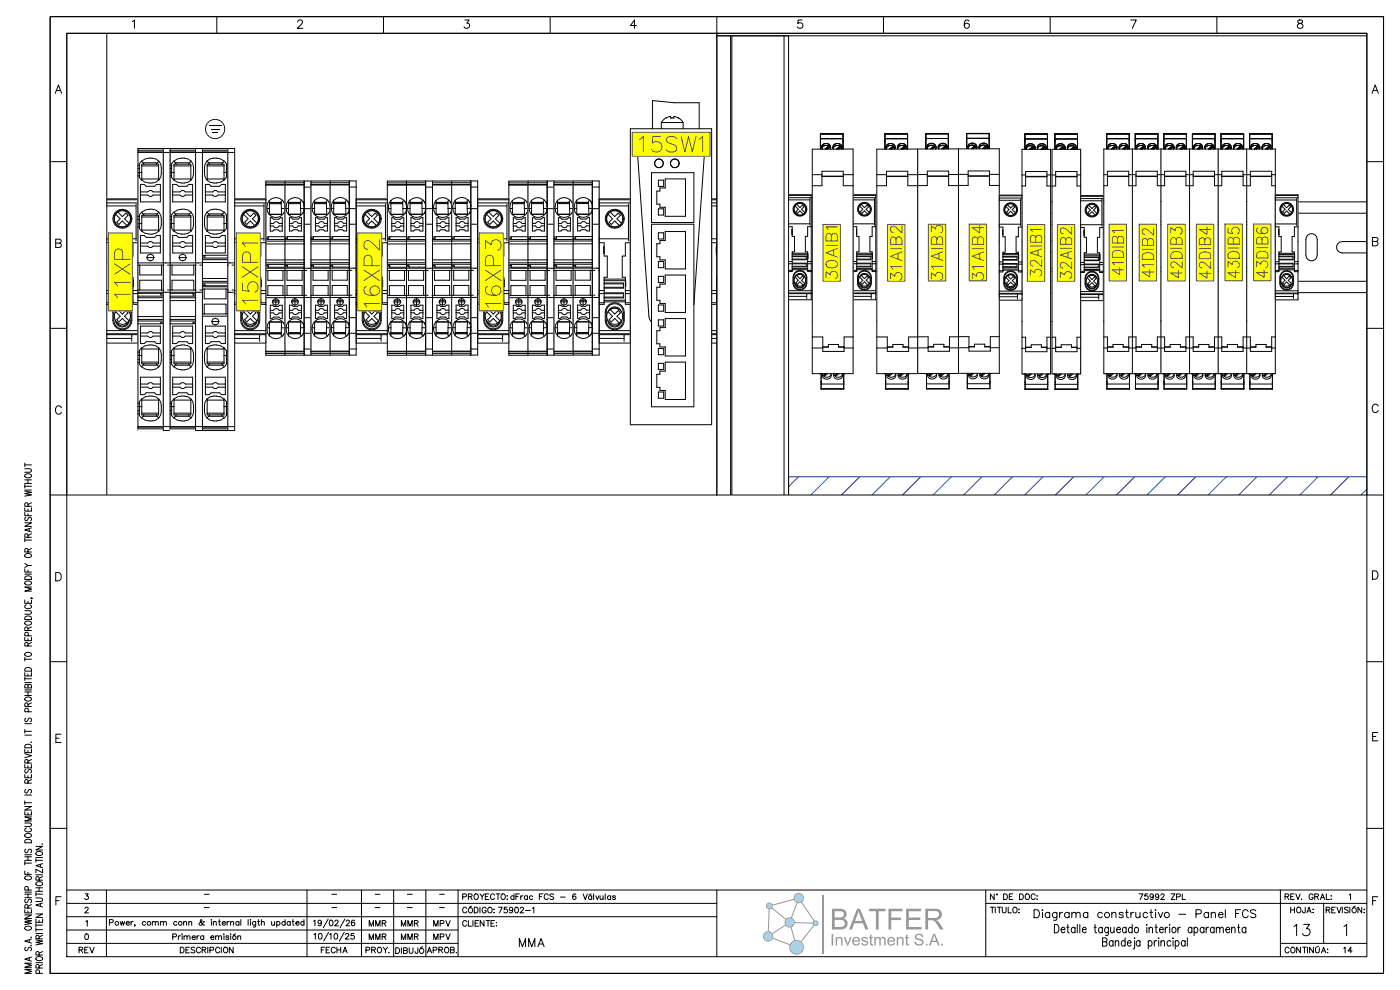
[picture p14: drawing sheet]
<svg xmlns="http://www.w3.org/2000/svg" width="420mm" height="297mm" viewBox="0 0 420 297" stroke-linecap="round" stroke-linejoin="round" font-family="sans-serif">
<!-- layer: 0 -->
<g fill="none" stroke="#000" stroke-width=".3">
<path d="M32 67.3h183M34.2 79.5l1.5-.6h12.2a2.34 2.34 0 0 1 2.3 2.4 2.34 2.34 0 0 1-2.3 2.3h-12.2a2.34 2.34 0 0 1-2.2-1.5 2.34 2.34 0 0 1 .7-2.6zM58.7 76.5a2.34 2.34 0 0 1 2.6-.7 2.34 2.34 0 0 1 1.5 2.2v6.5a2.34 2.34 0 0 1-2.3 2.4 2.34 2.34 0 0 1-2.4-2.4v-6.5zM71.6 79.5l1.5-.6h12.1a2.34 2.34 0 0 1 2.4 2.4 2.34 2.34 0 0 1-2.4 2.3h-12.1a2.34 2.34 0 0 1-2.2-1.5 2.34 2.34 0 0 1 .7-2.6zM96.1 76.5a2.34 2.34 0 0 1 2.6-.7 2.34 2.34 0 0 1 1.5 2.2v6.5a2.34 2.34 0 0 1-2.3 2.4 2.34 2.34 0 0 1-2.4-2.4v-6.5zM109 79.5l1.5-.6h12.1a2.34 2.34 0 0 1 2.4 2.4 2.34 2.34 0 0 1-2.4 2.3h-12.1a2.34 2.34 0 0 1-2.2-1.5 2.34 2.34 0 0 1 .7-2.6zM133.4 76.5a2.34 2.34 0 0 1 2.6-.7 2.34 2.34 0 0 1 1.6 2.2v6.5a2.34 2.34 0 0 1-2.4 2.4 2.34 2.34 0 0 1-2.3-2.4v-6.5zM146.3 79.5l1.5-.6h12.2a2.34 2.34 0 0 1 2.3 2.4 2.34 2.34 0 0 1-2.3 2.3h-12.2a2.34 2.34 0 0 1-2.1-1.5 2.34 2.34 0 0 1 .6-2.6zM170.8 76.5a2.34 2.34 0 0 1 2.6-.7 2.34 2.34 0 0 1 1.5 2.2v6.5a2.34 2.34 0 0 1-2.3 2.4 2.34 2.34 0 0 1-2.3-2.4v-6.5zM183.7 79.5l1.5-.6h12.2a2.34 2.34 0 0 1 2.3 2.4 2.34 2.34 0 0 1-2.3 2.3h-12.2a2.34 2.34 0 0 1-2.2-1.5 2.34 2.34 0 0 1 .7-2.6zM208.2 76.5a2.34 2.34 0 0 1 2.6-.7 2.34 2.34 0 0 1 1.5 2.2v6.5a2.34 2.34 0 0 1-2.3 2.4 2.34 2.34 0 0 1-2.4-2.4v-6.5zM215 62.6h-183v37.4h183"/>
<path d="M32 95.3h183"/>
</g>
<!-- layer: _IGV_Ductos -->
<path d="M32 9.9v138.6" fill="none" stroke="#000" stroke-width=".3"/>
<!-- layer: _IGV_Componentes -->
<path d="M116.2 54.3h5.7v52.3h-5.7z" fill="none" stroke="#fff" stroke-width=".3"/>
<path d="M116.2 54.3h5.7v52.3h-5.7z" fill="#fff"/>
<g fill="none" stroke="#050505" stroke-width=".3">
<path d="M116.2 54.3h5.7v52.3h-5.7zM116.2 55.4h5.7M116.2 55.5h5.7M116.2 54.9h5.7M116.2 79.3h5.7M116.2 72.3h5.7M116.2 71.8h5.7M116.2 79.6h.7v.6h5M116.2 78h5.7M116.2 78.8h5.7M116.2 73.2h5.7M116.2 71.1h.7"/>
<path d="M116.5 62.5a2.71 2.71 0 0 0 1.9 2.6 2.71 2.71 0 0 0 3.1-1.1M116.5 62.5h.7M117.2 60.1l-.5 .9-.2 1.5M117.2 64.3h3.7M117.2 60.9h3.6M117.2 60.7h3.6M117.2 61.1h3.6M117.5 67.8h.9a.93 .93 0 0 0 .9 .5 .93 .93 0 0 0 .9-.5h.9M117.5 67h.9a.93 .93 0 0 1 .9-.5 .93 .93 0 0 1 .9 .5h.9M117.5 65.3h.5l.5 .5h1.6l.5-.5h.5v4h-.8l-.4-.4h-1.3l-.3 .4h-.8zM120.8 62.5h1.1v.3M121.1 60.1l.4 .4"/>
<path d="M121.1 60.1a2.71 2.71 0 0 0-3.9 0M121.1 60.1l-.3 .3 .1 3.9-3.7 .1v-4.3M121.5 60.5l.4 .4M121.5 60.5l.4 1.2M121.9 61.7v.3M121.9 62.8l-.4 1.2M121.9 63.7l-.4 .3M121.9 71h-5v.5h-.7M121.9 62.8h.1M121.9 61.7h.1M116.2 80.1h.7M116.2 80.5h5.7"/>
<path d="M116.2 89.3h5.7M116.2 88.6h5.7M116.2 81.1h5.7M116.5 98.3l.2 1.6 .5 .9M116.5 98.3h.7M116.8 81.1v3h4.5v-3M116.8 88.6v-2.9h4.5v2.9M117.2 96.6h3.7M117.2 99.8h3.6M117.5 93.8h.9a.93 .93 0 0 0 .9 .6 .93 .93 0 0 0 .9-.6h.9M117.5 93.1h.9a.93 .93 0 0 1 .9-.6 .93 .93 0 0 1 .9 .6h.9M117.5 91.6h.8l.3 .3h1.3l.4-.3h.8v4h-.5l-.5-.5h-1.6l-.5 .5h-.5z"/>
<path d="M118.1 90.6h2.1M118.2 90.2v.6l.4 .6 .6 .2 .6-.2 .3-.6v-.6M118.2 90.2h1.9M118.3 90.2a.98 .98 0 0 1 .9-.6 .98 .98 0 0 1 .9 .6M118.3 90.2h-.1M119.2 89.5v2.2M121.5 96.8l.4 .4M121.5 96.8a2.71 2.71 0 0 0-3.1-1.1 2.71 2.71 0 0 0-1.9 2.6M121.5 96.8l.4 1.3M121.9 99.1l-.4 1.3M121.9 98.1v.2h-1.1M121.9 98.9v.2"/>
<path d="M121.9 99.1h.1M121.9 98.1h.1M116.2 106h5.7M116.2 105.5h5.7M116.2 105.4h5.7M117.2 100.8a2.71 2.71 0 0 0 3.9 0M117.2 100.8v-4.3h3.7l-.1 3.9 .3 .4M117.2 100h3.6M117.2 100.2h3.6M121.5 100.4l-.4 .4M121.9 100l-.4 .4"/>
</g>
<path d="M121.9 54.3h5.8v52.2h-5.8z" fill="none" stroke="#fff" stroke-width=".3"/>
<path d="M121.9 54.3h5.8v52.2h-5.8z" fill="#fff"/>
<g fill="none" stroke="#050505" stroke-width=".3">
<path d="M121.9 55.3h5.8M121.9 54.3h7.8v52.2h-7.8zM121.9 55.5h5.8M121.9 54.8h5.8M127.7 54.3v52.2M127.7 56.1h2M121.9 79.3h5.8M121.9 72.3h5.8M121.9 71.8h5.8M121.9 79.6h.8v.5h5M121.9 78h5.8M121.9 78.8h5.8"/>
<path d="M121.9 73.2h5.8M121.9 71.1h.8M122.2 62.5a2.71 2.71 0 0 0 2 2.6 2.71 2.71 0 0 0 3-1.1M122.2 62.5h.8M123 60.1l-.6 .9-.2 1.5M123 64.2h3.6M123 60.8h3.5M123 60.7h3.5M123 61.1h3.5M123.3 67.8h.9a.93 .93 0 0 0 .8 .5 .93 .93 0 0 0 .9-.5h.9M123.3 67h.9a.93 .93 0 0 1 .8-.6 .93 .93 0 0 1 .9 .6h.9M123.3 65.3h.4l.6 .4h1.5l.6-.4h.4v4h-.8l-.3-.4h-1.3l-.4 .4h-.7z"/>
<path d="M126.6 62.5h1.1v.3M126.9 60l.3 .5M126.9 60a2.71 2.71 0 0 0-3.9 .1M126.9 60l-.4 .4 .1 3.9h-3.6v-4.2M127.2 60.5l.5 .3M127.2 60.5l.5 1.2M127.7 61.7v.3M127.7 62.8l-.5 1.2M127.7 63.6l-.5 .4M127.7 71h-5v.5h-.8M127.7 62.8h.1M127.7 61.7h.1"/>
<path d="M121.9 80h.8M121.9 80.4l7.8 .1M121.9 81.1h6.6M122.2 98.3l.2 1.6 .6 .8M122.2 98.3h.8M122.5 81.1v3h4.6v-3M122.5 88.6v-3h4.6v3M123 96.6h3.6M123 100h3.5M123 99.8h3.5M123.3 93.8h.9a.93 .93 0 0 0 .8 .6 .93 .93 0 0 0 .9-.6h.9M123.3 93.1h.9a.93 .93 0 0 1 .8-.6 .93 .93 0 0 1 .9 .6h.9"/>
<path d="M123.3 91.5h.7l.4 .4h1.3l.3-.4h.8v4h-.4l-.6-.4h-1.5l-.6 .4h-.4zM123.8 90.5h2.2M124 90.2v.6l.3 .5 .6 .2 .6-.2 .4-.5-.1-.6M124 90.2h1.8M124 90.2a.98 .98 0 0 1 .9-.6 .98 .98 0 0 1 .9 .6M124 90.2h.1M124.9 89.5v2.1M127.2 96.8l.5 .4M127.2 96.8a2.71 2.71 0 0 0-3-1.1 2.71 2.71 0 0 0-2 2.6M127.2 96.8l.5 1.3M127.7 99.1l-.5 1.3M127.7 98.1v.2h-1.1"/>
<path d="M127.7 100l-.5 .4M127.7 98.9v.2M127.7 99.1h.1M127.7 98.1h.1M128.5 88.6h-6.6M129.6 88.6h.1M129.6 81.1h.1M129.7 89.2l-7.8 .1M121.9 106h5.8M121.9 105.5h5.8M121.9 105.3h5.8M123 100.7a2.71 2.71 0 0 0 3.9 .1"/>
<path d="M123 100.7v-4.2h3.6l-.1 3.9 .4 .4M123 100.1h3.5M127.2 100.4l-.3 .4M127.7 104.7h2"/>
</g>
<path d="M106.8 59.6h9.4v43.3h-9.4z" fill="none" stroke="#fff" stroke-width=".3"/>
<path d="M106.8 59.6h9.4v43.3h-9.4z" fill="#fff"/>
<g fill="none" stroke="#050505" stroke-width=".3">
<path d="M106.8 59.6h9.4v43.3h-9.4zM106.8 59.9h9.4M106.8 72.8h1.5v4h1v6.4h-1v8.1h-1.5M106.8 71.6h8.8M106.8 61.8h8.8M106.8 60.9h9.4M108.2 75h.1M108.2 74.6h.1M108.2 75.4h.1M108.3 74.1v1.8M109.5 64.3l1.3 1.3-1 1 .3 .4 .4 .3 1-1 1.4 1.3M110.1 63.6l1.4 1.4 1-1.1 .4 .3 .3 .4-1 1 1.3 1.4"/>
<path d="M115.6 61.2v11M116.2 72.8h-1.5v4h-1v6.4h1v8.1h1.5M106.8 99.2h9.4M106.8 90.8h1.5M106.8 88.1h1.5M108.3 84.9h5.8v1.5h-5.8M108.3 87.8h5.8v1.6h-5.8M108.3 86.2h5.8M108.3 88.1h5.8M108.3 84.2h6.4M108.3 85.1h5.8M108.3 90.1h6.4"/>
<path d="M108.3 89.1h5.8M108.3 87.1l-1.5 .1M108.3 83.7h6.4M108.3 90.5h6.4M109.2 92a2.85 2.85 0 0 1 3.2-1.1 2.85 2.85 0 0 1 2 2.8v2.4a2.85 2.85 0 0 1-2.9 2.8 2.85 2.85 0 0 1-2.8-2.8v-2.4zM109.4 96.1a2.1 2.1 0 0 0 2.1 2 2.1 2.1 0 0 0 2.1-2M109.5 92a2.57 2.57 0 0 1 2.9-.8 2.57 2.57 0 0 1 1.7 2.5v2.4a2.57 2.57 0 0 1-2.6 2.5 2.57 2.57 0 0 1-2.6-2.5v-2.4l.2-.9zM109.8 96.6a1.82 1.82 0 0 0 1.7 1.2 1.82 1.82 0 0 0 1.7-1.2M110.1 92.8l1.4 1.4 1-1 .4 .3 .3 .3-1 1.1 1.3 1.3M110.3 92.8l.8-.5h.8l.8 .5M113.5 93.5a2.1 2.1 0 0 0-2-1.5 2.1 2.1 0 0 0-2 1.5l1.3 1.4-1 1 .3 .4 .4 .2 1-1 1.4 1.4M114.7 84v1.9"/>
<path d="M114.7 87.1l1.5 .1M114.7 85.9h.1M114.7 85.4h.1M114.7 85h.1M114.7 84.6h.1M114.7 90.8h1.5M114.7 88.1h1.5M106.8 101.5h7.5M106.8 100.1h9.4M106.8 100.4h9.4M114.3 100.4v2"/>
<circle cx="111.5" cy="65.6" r="2.43"/>
<circle cx="111.5" cy="65.6" r="2.57"/>
<circle cx="111.5" cy="65.6" r="2.85"/>
<circle cx="111.5" cy="94.9" r="2.43"/>
</g>
<!-- layer: _IGV_Componentes Txt -->
<path d="M107.3 69.9h7.2v23.3h-7.2z" fill="none" stroke="#fff" stroke-width=".3"/>
<path d="M107.3 69.9h7.2v23.3h-7.2z" fill="#fff"/>
<path d="M107.3 69.8h7.2v23.4h-7.2z" fill="#ff0"/>
<!-- layer: Texto etiquetas -->
<path d="M107.3 69.9h7.2v23.3h-7.2zM111.6 79.7v-2a1.23 1.23 0 0 0-1.2-1.2 1.23 1.23 0 0 0-1.2 1.2v2h4.6M113.8 71.9v3.1l-2.2-2.2a1.4 1.4 0 0 0-2.2-.2l-.2 1.3a1.16 1.16 0 0 0 1.1 .9M109.2 81l4.6 3.1M109.8 85.9a1.38 1.38 0 0 0-.4 2 4.2 4.2 0 0 0 3.8 .5 1.45 1.45 0 0 0 .1-2.4 1.45 1.45 0 0 0-2.3 .6 1.45 1.45 0 0 0 1.3 2M113.8 91h-4.6l.9 1.2M113.8 81l-4.6 3.1" fill="none" stroke="#545454" stroke-width=".3"/>
<!-- layer: _IGV_Componentes -->
<path d="M152.6 54.3h5.8v52.3h-5.8z" fill="none" stroke="#fff" stroke-width=".3"/>
<path d="M152.6 54.3h5.8v52.3h-5.8z" fill="#fff"/>
<g fill="none" stroke="#050505" stroke-width=".3">
<path d="M152.6 54.3h5.8v52.3h-5.8zM152.6 55.4h5.8M152.6 55.5h5.8M152.6 54.9h5.8M152.6 79.3h5.8M152.6 72.3h5.8M152.6 71.8h5.8M152.6 79.6h.8v.6h5M152.6 78h5.8M152.6 78.8h5.8M152.6 73.2h5.8M152.6 71.1h.8"/>
<path d="M152.9 62.5a2.71 2.71 0 0 0 2 2.6 2.71 2.71 0 0 0 3-1.1M152.9 62.5h.8M153.7 60.1l-.6 .9-.2 1.5M153.7 64.3h3.6M153.7 60.9h3.5M153.7 60.7h3.5M153.7 61.1h3.5M153.9 67.8h1a.93 .93 0 0 0 .8 .5 .93 .93 0 0 0 .9-.5h.9M153.9 67h1a.93 .93 0 0 1 .8-.5 .93 .93 0 0 1 .9 .5h.9M153.9 65.3h.5l.6 .5h1.5l.6-.5h.4v4h-.8l-.3-.4h-1.3l-.4 .4h-.8zM157.3 62.5h1.1l-.1 .3M157.6 60.1l.3 .4"/>
<path d="M157.6 60.1a2.71 2.71 0 0 0-3.9 0M157.6 60.1l-.4 .3 .1 3.9-3.6 .1v-4.3M157.9 60.5l.5 .4M157.9 60.5l.4 1.2M158.3 61.7l.1 .3M158.3 62.8l-.4 1.2M158.4 63.7l-.5 .3M158.4 71h-5v.5h-.8M158.4 62.8h-.1M158.4 61.7h-.1M152.6 80.1h.8M152.6 80.5h5.8"/>
<path d="M152.6 89.3h5.8M152.6 88.6h5.8M152.6 81.1h5.8M152.9 98.3l.2 1.6 .6 .9M152.9 98.3h.8M153.2 81.1v3h4.6v-3M153.2 88.6v-2.9h4.6v2.9M153.7 96.6h3.6M153.7 99.8h3.5M153.9 93.8h1a.93 .93 0 0 0 .8 .6 .93 .93 0 0 0 .9-.6h.9M153.9 93.1h1a.93 .93 0 0 1 .8-.6 .93 .93 0 0 1 .9 .6h.9M153.9 91.6h.8l.4 .3h1.3l.3-.3h.8v4h-.4l-.6-.5h-1.5l-.6 .5h-.5z"/>
<path d="M154.5 90.6h2.2M154.7 90.2v.6l.3 .6 .6 .2 .6-.2 .3-.6v-.6M154.7 90.2h1.8M154.7 90.2a.98 .98 0 0 1 .9-.6 .98 .98 0 0 1 .9 .6M154.7 90.2h.1M155.6 89.5v2.2M157.9 96.8l.5 .4M157.9 96.8a2.71 2.71 0 0 0-3-1.1 2.71 2.71 0 0 0-2 2.6M157.9 96.8l.4 1.3M158.3 99.1l-.4 1.3M158.3 98.1l.1 .2h-1.1M158.4 98.9l-.1 .2"/>
<path d="M158.4 99.1h-.1M158.4 98.1h-.1M152.6 106h5.8M152.6 105.5h5.8M152.6 105.4h5.8M153.7 100.8a2.71 2.71 0 0 0 3.9 0M153.7 100.8v-4.3h3.6l-.1 3.9 .4 .4M153.7 100h3.5M153.7 100.2h3.5M157.9 100.4l-.3 .4M158.4 100l-.5 .4"/>
</g>
<path d="M158.4 54.3h5.7v52.2h-5.7z" fill="none" stroke="#fff" stroke-width=".3"/>
<path d="M158.4 54.3h5.7v52.2h-5.7z" fill="#fff"/>
<g fill="none" stroke="#050505" stroke-width=".3">
<path d="M158.4 55.3h5.7M158.4 54.3h7.8v52.2h-7.8zM158.4 55.5h5.7M158.4 54.8h5.7M164.1 54.3v52.2M164.1 56.1h2.1M158.4 79.3h5.7M158.4 72.3h5.7M158.4 71.8h5.7M158.4 79.6h.7v.5h5M158.4 78h5.7M158.4 78.8h5.7"/>
<path d="M158.4 73.2h5.7M158.4 71.1h.7M158.7 62.5a2.71 2.71 0 0 0 1.9 2.6 2.71 2.71 0 0 0 3.1-1.1M158.7 62.5h.7M159.4 60.1l-.5 .9-.2 1.5M159.4 64.2h3.7M159.4 60.8h3.6M159.4 60.7h3.6M159.4 61.1h3.6M159.7 67.8h.9a.93 .93 0 0 0 .9 .5 .93 .93 0 0 0 .8-.5h1M159.7 67h.9a.93 .93 0 0 1 .9-.6 .93 .93 0 0 1 .8 .6h1M159.7 65.3h.5l.5 .4h1.6l.5-.4h.5v4h-.8l-.4-.4h-1.3l-.3 .4h-.8z"/>
<path d="M163 62.5h1.1v.3M163.3 60l.4 .5M163.3 60a2.71 2.71 0 0 0-3.9 .1M163.3 60l-.3 .4 .1 3.9h-3.7v-4.2M163.7 60.5l.4 .3M163.7 60.5l.4 1.2M164.1 61.7v.3M164.1 62.8l-.4 1.2M164.1 63.6l-.4 .4M164.1 71h-5v.5h-.7M164.1 62.8h.1M164.1 61.7h.1"/>
<path d="M158.4 80h.7M158.4 80.4l7.8 .1M158.4 81.1h6.5M158.7 98.3l.2 1.6 .5 .8M158.7 98.3h.7M159 81.1v3h4.5v-3M159 88.6v-3h4.5v3M159.4 96.6h3.7M159.4 100h3.6M159.4 99.8h3.6M159.7 93.8h.9a.93 .93 0 0 0 .9 .6 .93 .93 0 0 0 .8-.6h1M159.7 93.1h.9a.93 .93 0 0 1 .9-.6 .93 .93 0 0 1 .8 .6h1"/>
<path d="M159.7 91.5h.8l.3 .4h1.3l.4-.4h.8v4h-.5l-.5-.4h-1.6l-.5 .4h-.5zM160.3 90.5h2.1M160.4 90.2v.6l.4 .5 .6 .2 .5-.2 .4-.5v-.6M160.4 90.2h1.9M160.4 90.2a.98 .98 0 0 1 1-.6 .98 .98 0 0 1 .9 .6M160.4 90.2h.1M161.4 89.5v2.1M163.7 96.8l.4 .4M163.7 96.8a2.71 2.71 0 0 0-3.1-1.1 2.71 2.71 0 0 0-1.9 2.6M163.7 96.8l.4 1.3M164.1 99.1l-.4 1.3M164.1 98.1v.2h-1.1"/>
<path d="M164.1 100l-.4 .4M164.1 98.9v.2M164.1 99.1h.1M164.1 98.1h.1M164.9 88.6h-6.5M166 88.6h.2M166 81.1h.2M166.2 89.2l-7.8 .1M158.4 106h5.7M158.4 105.5h5.7M158.4 105.3h5.7M159.4 100.7a2.71 2.71 0 0 0 3.9 .1"/>
<path d="M159.4 100.7v-4.2h3.7l-.1 3.9 .3 .4M159.4 100.1h3.6M163.7 100.4l-.4 .4M164.1 104.7h2.1"/>
</g>
<path d="M143.3 59.6h9.3v43.3h-9.3z" fill="none" stroke="#fff" stroke-width=".3"/>
<path d="M143.3 59.6h9.3v43.3h-9.3z" fill="#fff"/>
<g fill="none" stroke="#050505" stroke-width=".3">
<path d="M143.3 59.6h9.3v43.3h-9.3zM143.3 59.9h9.3M143.3 72.8h1.5v4h.9v6.4h-.9v8.1h-1.5M143.3 71.6h8.8M143.3 61.8h8.8M143.3 60.9h9.3M144.7 75h.1M144.7 74.6h.1M144.7 75.4h.1M144.8 74.1v1.8M145.9 64.3l1.4 1.3-1 1 .3 .4 .3 .3 1-1 1.4 1.3M146.6 63.6l1.3 1.4 1.1-1.1 .3 .3 .3 .4-1 1 1.4 1.4"/>
<path d="M152.1 61.2v11M152.6 72.8h-1.5v4h-.9v6.4h.9v8.1h1.5M143.3 99.2h9.3M143.3 90.8h1.5M143.3 88.1h1.5M144.8 84.9h5.8v1.5h-5.8M144.8 87.8h5.8v1.6h-5.8M144.8 86.2h5.8M144.8 88.1h5.8M144.8 84.2h6.3M144.8 85.1h5.8M144.8 90.1h6.3"/>
<path d="M144.8 89.1h5.8M144.8 87.1l-1.5 .1M144.8 83.7h6.3M144.8 90.5h6.3M145.6 92a2.85 2.85 0 0 1 3.2-1.1 2.85 2.85 0 0 1 2 2.8v2.4a2.85 2.85 0 0 1-2.9 2.8 2.85 2.85 0 0 1-2.8-2.8v-2.4zM145.8 96.1a2.1 2.1 0 0 0 2.1 2 2.1 2.1 0 0 0 2.1-2M146 92a2.57 2.57 0 0 1 2.8-.8 2.57 2.57 0 0 1 1.7 2.5v2.4a2.57 2.57 0 0 1-2.6 2.5 2.57 2.57 0 0 1-2.5-2.5v-2.4l.1-.9zM146.2 96.6a1.82 1.82 0 0 0 1.7 1.2 1.82 1.82 0 0 0 1.8-1.2M146.6 92.8l1.3 1.4 1.1-1 .3 .3 .3 .3-1 1.1 1.4 1.3M146.7 92.8l.8-.5h.9l.8 .5M150 93.5a2.1 2.1 0 0 0-2.1-1.5 2.1 2.1 0 0 0-2 1.5l1.4 1.4-1 1 .3 .4 .3 .2 1-1 1.4 1.4M151.1 84v1.9"/>
<path d="M151.1 87.1l1.5 .1M151.1 85.9h.1M151.1 85.4h.1M151.1 85h.1M151.1 84.6h.1M151.1 90.8h1.5M151.1 88.1h1.5M143.3 101.5h7.4M143.3 100.1h9.3M143.3 100.4h9.3M150.7 100.4v2"/>
<circle cx="147.9" cy="65.6" r="2.43"/>
<circle cx="147.9" cy="65.6" r="2.57"/>
<circle cx="147.9" cy="65.6" r="2.85"/>
<circle cx="147.9" cy="94.9" r="2.43"/>
</g>
<!-- layer: _IGV_Componentes Txt -->
<path d="M143.8 69.9h7.1v23.3h-7.1z" fill="none" stroke="#fff" stroke-width=".3"/>
<path d="M143.8 69.9h7.1v23.3h-7.1z" fill="#fff"/>
<path d="M143.8 69.8h7.1v23.4h-7.1z" fill="#ff0"/>
<!-- layer: Texto etiquetas -->
<path d="M143.8 69.9h7.1v23.3h-7.1zM145.6 74.6v-2.5l1.8 1.4a1.5 1.5 0 0 1 1.7-1.6 1.5 1.5 0 0 1 1.2 2l-.2 .7-.7 .4M148.1 79.7v-2a1.23 1.23 0 0 0-1.3-1.2 1.23 1.23 0 0 0-1.2 1.2v2h4.7M145.6 81l4.7 3.1M146.3 85.9a1.38 1.38 0 0 0-.5 2 4.2 4.2 0 0 0 3.8 .5 1.45 1.45 0 0 0 .2-2.4 1.45 1.45 0 0 0-2.3 .6 1.45 1.45 0 0 0 1.2 2M150.3 91h-4.7l.9 1.2M150.3 81l-4.7 3.1" fill="none" stroke="#545454" stroke-width=".3"/>
<!-- layer: _IGV_Componentes -->
<path d="M179.7 59.6h9.4v43.3h-9.4z" fill="none" stroke="#fff" stroke-width=".3"/>
<path d="M179.7 59.6h9.4v43.3h-9.4z" fill="#fff"/>
<g fill="none" stroke="#050505" stroke-width=".3">
<path d="M179.7 59.6h9.4v43.3h-9.4zM179.7 59.9h9.4M179.7 72.8h1.5v4h.9v6.4h-.9v8.1h-1.5M179.7 71.6h8.8M179.7 61.8h8.8M179.7 60.9h9.4M181.1 75h.1M181.1 74.6h.1M181.1 75.4h.1M181.2 74.1v1.8M182.4 64.3l1.3 1.3-1 1 .3 .4 .4 .3 1-1 1.3 1.3M183 63.6l1.4 1.4 1-1.1 .4 .3 .3 .4-1.1 1 1.4 1.4"/>
<path d="M188.5 61.2v11M189.1 72.8h-1.5v4h-1v6.4h1v8.1h1.5M179.7 99.2h9.4M179.7 90.8h1.5M179.7 88.1h1.5M181.2 84.9h5.8v1.5h-5.8M181.2 87.8h5.8v1.6h-5.8M181.2 86.2h5.8M181.2 88.1h5.8M181.2 84.2h6.4M181.2 85.1h5.8M181.2 90.1h6.4"/>
<path d="M181.2 89.1h5.8M181.2 87.1l-1.5 .1M181.2 83.7h6.4M181.2 90.5h6.4M182.1 92a2.85 2.85 0 0 1 3.2-1.1 2.85 2.85 0 0 1 1.9 2.8v2.4a2.85 2.85 0 0 1-2.8 2.8 2.85 2.85 0 0 1-2.9-2.8v-2.4zM182.3 96.1a2.1 2.1 0 0 0 2.1 2 2.1 2.1 0 0 0 2.1-2M182.4 92a2.57 2.57 0 0 1 2.9-.8 2.57 2.57 0 0 1 1.7 2.5v2.4a2.57 2.57 0 0 1-2.6 2.5 2.57 2.57 0 0 1-2.6-2.5v-2.4l.2-.9zM182.7 96.6a1.82 1.82 0 0 0 1.7 1.2 1.82 1.82 0 0 0 1.7-1.2M183 92.8l1.4 1.4 1-1 .4 .3 .3 .3-1.1 1.1 1.4 1.3M183.2 92.8l.7-.5h.9l.8 .5M186.4 93.5a2.1 2.1 0 0 0-2-1.5 2.1 2.1 0 0 0-2 1.5l1.3 1.4-1 1 .3 .4 .4 .2 1-1 1.3 1.4M187.6 84v1.9"/>
<path d="M187.6 87.1l1.5 .1M187.6 85.9h.1M187.6 85.4h.1M187.6 85h.1M187.6 84.6h.1M187.6 90.8h1.5M187.6 88.1h1.5M179.7 101.5h7.5M179.7 100.1h9.4M179.7 100.4h9.4M187.2 100.4v2"/>
<circle cx="184.4" cy="65.6" r="2.85"/>
<circle cx="184.4" cy="65.6" r="2.43"/>
<circle cx="184.4" cy="65.6" r="2.57"/>
<circle cx="184.4" cy="94.9" r="2.43"/>
</g>
<path d="M32 59.6h9.4v43.3h-9.4z" fill="none" stroke="#fff" stroke-width=".3"/>
<path d="M32 59.6h9.4v43.3h-9.4z" fill="#fff"/>
<g fill="none" stroke="#050505" stroke-width=".3">
<path d="M32 59.6h9.4v43.3h-9.4zM32 59.9h9.4M32 72.8h1.5v4h1v6.4h-1v8.1h-1.5M32 71.6h8.8M32 61.8h8.8M32 60.9h9.4M33.4 75h.1M33.4 74.6h.1M33.4 75.4h.1M33.5 74.1v1.8M34.7 64.3l1.3 1.3-1 1 .3 .4 .4 .3 1-1 1.4 1.3M35.3 63.6l1.4 1.4 1-1.1 .4 .3 .3 .4-1 1 1.3 1.4"/>
<path d="M40.8 61.2v11M41.4 72.8h-1.5v4h-1v6.4h1v8.1h1.5M32 99.2h9.4M32 90.8h1.5M32 88.1h1.5M33.5 84.9h5.8v1.5h-5.8M33.5 87.8h5.8v1.6h-5.8M33.5 86.2h5.8M33.5 88.1h5.8M33.5 84.2h6.4M33.5 85.1h5.8M33.5 90.1h6.4"/>
<path d="M33.5 89.1h5.8M33.5 87.1l-1.5 .1M33.5 83.7h6.4M33.5 90.5h6.4M34.6 96.1a2.1 2.1 0 0 0 2.1 2 2.1 2.1 0 0 0 2.1-2M34.7 92a2.57 2.57 0 0 1 2.9-.8 2.57 2.57 0 0 1 1.7 2.5v2.4a2.57 2.57 0 0 1-2.6 2.5 2.57 2.57 0 0 1-2.6-2.5v-2.4l.2-.9zM35 96.6a1.82 1.82 0 0 0 1.7 1.2 1.82 1.82 0 0 0 1.7-1.2M35 91.3a2.85 2.85 0 0 1 4.6 2.4v2.4a2.85 2.85 0 0 1-2.9 2.8 2.85 2.85 0 0 1-2.8-2.8l.1-3.3zM35.3 92.8l1.4 1.4 1-1 .4 .3 .3 .3-1 1.1 1.3 1.3M35.5 92.8l.8-.5h.8l.8 .5M38.7 93.5a2.1 2.1 0 0 0-2-1.5 2.1 2.1 0 0 0-2 1.5l1.3 1.4-1 1 .3 .4 .4 .2 1-1 1.4 1.4M39.9 84v1.9"/>
<path d="M39.9 87.1l1.5 .1M39.9 85.9h.1M39.9 85.4h.1M39.9 85h.1M39.9 84.6h.1M39.9 90.8h1.5M39.9 88.1h1.5M32 101.5h7.5M32 100.1h9.4M32 100.4h9.4M39.5 100.4v2"/>
<circle cx="36.7" cy="65.6" r="2.43"/>
<circle cx="36.7" cy="65.6" r="2.57"/>
<circle cx="36.7" cy="65.6" r="2.85"/>
<circle cx="36.7" cy="94.9" r="2.43"/>
</g>
<!-- layer: _IGV_Componentes Txt -->
<path d="M32.5 69.9h7.2v23.3h-7.2z" fill="none" stroke="#fff" stroke-width=".3"/>
<path d="M32.5 69.9h7.2v23.3h-7.2z" fill="#fff"/>
<path d="M32.5 69.8h7.2v23.4h-7.2z" fill="#ff0"/>
<!-- layer: Texto etiquetas -->
<path d="M32.5 69.9h7.2v23.3h-7.2zM34.4 79.1l4.6 3.2M36.8 77.8v-2a1.23 1.23 0 0 0-1.2-1.2 1.23 1.23 0 0 0-1.2 1.2v2h4.6M39 79.1l-4.6 3.2M39 88.3h-4.6l.9 1.1M39 84.7h-4.6l.9 1.1" fill="none" stroke="#545454" stroke-width=".3"/>
<!-- layer: _IGV_Componentes -->
<path d="M215 59.6h-1.6v43.3h1.6" fill="none" stroke="#fff" stroke-width=".3"/>
<path d="M213.4 59.6h1.6v43.3h-1.6z" fill="#fff"/>
<g fill="none" stroke="#050505" stroke-width=".3">
<path d="M213.4 59.9h1.6M215 59.6h-1.6v43.3h1.6M213.4 72.8h1.5l.1 4M213.4 71.6h1.6M213.4 61.8h1.6M213.4 60.9h1.6M214.8 75h.1M214.8 74.6h.1M214.8 75.4h.1M214.9 74.1v1.8M213.4 99.2h1.6M213.4 90.8h1.5"/>
<path d="M213.4 88.1h1.5M214.9 86.4h.1M214.9 87.8h.1M214.9 86.2h.1M214.9 88.1h.1M214.9 84.2h.1M214.9 84.9h.1M214.9 85.1h.1M214.9 90.1h.1M214.9 89.4h.1M214.9 89.1h.1M214.9 87.1l-1.5 .1"/>
<path d="M214.9 83.7h.1M214.9 90.5h.1M215 83.2l-.1 8.1h-1.5M213.4 101.5h1.6M213.4 100.1h1.6M213.4 100.4h1.6"/>
</g>
<!-- layer: 0 -->
<path d="M195.7 30.2l6.5 .6h7.5v7.8h3.7v88.8h-24.3v-88.8h6.6z" fill="none" stroke="#fff" stroke-width=".3"/>
<path d="M195.7 30.2l6.5 .6h7.5v7.8h3.7v88.8h-24.3v-88.8h6.6z" fill="#fff"/>
<g fill="none" stroke="#000" stroke-width=".3">
<path d="M189.1 38.6h24.3v88.8h-24.3zM195.7 38.6v-8.4l6.5 .6h7.5v7.8M198.4 36.7v1.9M198.4 36.7h6.5v1.9M199.8 35.4l1-.4 .4-.1v.2a.47 .47 0 0 0 .5 .4 .47 .47 0 0 0 .4-.5l1.4 .4M199.8 35.4h.1M199.8 35.4l-1.4 1.4M201.9 35.4h-.1M203.5 35.4l1.4 1.3M203.5 35.4h.1M195.4 51.8h12.7v14.9h-12.7zM197.5 54h1.6v1.9h-1.6z"/>
<path d="M199.5 53.7h6.1v11.2h-6.1v-2.7h-1.6v-1h-.9v-3.9h.9v-.9h1.6zM195.4 67.3h12.7v54.7h-12.7zM197.5 62.6h1.6v1.9h-1.6zM197.5 69.8h1.6v1.9h-1.6zM197.5 78.4h1.6v1.9h-1.6zM199.5 69.4h6.1v11.3h-6.1v-2.7h-1.6v-1h-.9v-3.9h.9v-.9h1.6zM197.5 95.9h1.6v1.9h-1.6zM197.5 82.9h1.6v1.8h-1.6zM197.5 91.5h1.6v1.8h-1.6zM199.5 82.5h6.1v11.2h-6.1v-2.7h-1.6v-.9h-.9v-4h.9v-.9h1.6zM199.5 95.6h6.1v11.2h-6.1v-2.7h-1.6v-1h-.9v-3.9h.9v-.9h1.6zM208.1 91.3l3.5-49.4-.2-.7-.5-.5-.7-.2h-17.9l-.7 .2-.5 .5-.2 .7 3.7 53.1 .3 .9 .5 .7"/>
<path d="M197.5 104.5h1.6v1.9h-1.6zM197.5 109h1.6v1.9h-1.6zM197.5 117.6h1.6v1.8h-1.6zM199.5 108.6h6.1v11.2h-6.1v-2.7h-1.6v-.9h-.9v-3.9h.9v-1h1.6z"/>
<circle cx="197.6" cy="49" r="1.31"/>
<circle cx="202.4" cy="49" r="1.31"/>
</g>
<path d="M60.7 44.5h7.6v84.6h-7.6z" fill="none" stroke="#fff" stroke-width=".3"/>
<path d="M60.7 44.5h7.6v84.6h-7.6z" fill="#fff"/>
<g fill="none" stroke="#000" stroke-width=".3">
<path d="M60.7 45.7h7.6M60.7 44.5h7.6v84.6h-7.6zM60.7 45.1h7.6M60.7 45.6h7.6M61.6 58.5h2.2l.5 .4h.6l.5-.4h2.2M61.6 57.6h2.2l.5-.5h.6l.5 .5h2.2M61.6 55.3h1.2l.5 .6h2.6l.5-.6h1.2v5.3h-6zM62.1 48.3a5.3 5.3 0 0 0-.1 5.7M62.1 48.3a4 4 0 0 1 5.1 0M62.1 48.3l.4 .5M62.1 49.8h5.1M62.1 53.7h5.1"/>
<path d="M62.5 48.8l.3 .4M62.5 48.8h4.3M66.8 48.8l-.3 .4M67.2 51.7h.7M67.2 48.3l.7 .8v4.1l-.6 .8M67.2 48.3l-.4 .5M67.3 54a4.1 4.1 0 0 1-5.3 0M67.3 54l-.1-4.8h-5.1l-.1 4.8M67.9 50.5h.4M67.9 51.8h.4M67.9 52.7h.4M67.9 49.6h.4"/>
<path d="M60.7 78.7h7.6M60.7 76.6h.8M60.7 77.9h7.6M60.7 77.4h7.6M61.6 73.8h2.2l.5 .4h.6l.5-.4h2.2M61.6 72.9h2.2l.5-.4h.6l.5 .4h2.2M61.6 70.6h1.2l.5 .6h2.6l.5-.6h1.2v5.3h-6zM62.1 63.6a4 4 0 0 1 5.1 .1M62.1 63.6a5.3 5.3 0 0 0-.1 5.7M62.1 63.6l.4 .5M62.1 65.1h5.1M62.1 69h5.1"/>
<path d="M62.5 64.1l.3 .5M62.5 64.1h4.3M66.8 64.1l-.3 .5M67.2 67h.7M67.2 63.7l.7 .8v4l-.6 .8M67.2 63.7l-.4 .4M67.3 69.3a4.1 4.1 0 0 1-5.3 0M67.3 69.3l-.1-4.7h-5.1l-.1 4.7M67.9 64.9h.4M67.9 65.8h.4M67.9 67.1h.4M67.9 68.1h.4"/>
<path d="M68.3 76.6h-6.8v.5h-.8M60.7 94.2h7.6M60.7 86.7h7.6M60.7 94.8h7.6M60.7 86h7.6M60.7 83.5h7.6M60.7 84.4h7.6M60.7 84.9h7.6M60.7 85.2h.8v.5h6.8M60.7 85.6h.8M61.3 86.7v2.9h6.5v-2.9M61.3 94.2v-3h6.5v3"/>
<path d="M61.6 99.9h2.2l.5-.4h.6l.5 .4h2.2M61.6 97.8h6v5.2h-1.2l-.5-.5h-2.6l-.5 .5h-1.2zM63.5 96.4l.3-.6 .7-.3 .9 .3 .3 .6M63.5 96.4l.3 .7 .7 .3 .9-.3 .3-.7M63.5 96.4h2.2M61.6 100.8h2.2l.5 .4h.6l.5-.4h2.2M61.6 116.1h2.2l.5 .4h.6l.5-.4h2.2M61.6 115.2h2.2l.5-.4h.6l.5 .4h2.2M61.6 113.1h6v5.3h-1.2l-.5-.6h-2.6l-.5 .6h-1.2zM62 119.7a5.3 5.3 0 0 0 .1 5.7M62 119.7a4 4 0 0 1 5.3 0M62 104.4a5.3 5.3 0 0 0 .1 5.7"/>
<path d="M62 104.4a4 4 0 0 1 5.3 0M62 104.4l.1 4.7h5.1l.1-4.7M62 119.7l.1 4.7h5.1l.1-4.7M62.1 108.6h5.1M62.1 104.7h5.1M62.5 109.5l-.4 .6M62.5 109.5h4.3M62.8 109.1l-.3 .4M66.5 109.1l.3 .4M66.8 109.5l.4 .5M67.2 106.6h.7M67.2 110a4.1 4.1 0 0 1-5.1 .1"/>
<path d="M67.3 104.4l.6 .8v4l-.7 .8M67.3 119.7l.6 .8v4.1l-.7 .8M67.9 107.9h.4M67.9 106.5h.4M67.9 108.8h.4M67.9 105.6h.4M60.7 128.6h7.6M60.7 128.1h7.6M60.7 128h7.6M62.1 123.9h5.1M62.1 120h5.1M62.5 124.9l-.4 .5"/>
<path d="M62.5 124.9h4.3M62.8 124.4l-.3 .5M66.5 124.4l.3 .5M66.8 124.9l.4 .5M67.2 122h.7M67.2 125.4a4.1 4.1 0 0 1-5.1 0M67.9 123.2h.4M67.9 121.9h.4M67.9 120.9h.4M67.9 124.1h.4"/>
</g>
<path d="M62.3 36.8l1-.7 1.5-.4 1.6 .9 .9 1.4v1.7l-1.4 1.6-2.3 .2a3.2 3.2 0 0 1-1.3-4.7z" fill="none" stroke="#fff" stroke-width=".3"/>
<path d="M62.3 36.8l1-.7 1.5-.4 1.6 .9 .9 1.4v1.7l-1.4 1.6-2.3 .2a3.2 3.2 0 0 1-1.3-4.7z" fill="#fff"/>
<path d="M62.7 37.5h3.6M63.2 38.7h2.7" fill="none" stroke="#000" stroke-width=".3"/>
<g fill="#000">
<path d="M61.5 38.7h.3l.1 .8-.3 .1zM61.6 37.8h.3l-.1 .9h-.3zM61.6 39.6l.3-.1 .4 .8-.2 .2zM62.1 36.9l.2 .2-.4 .7h-.3zM62.7 36.2l.2 .3-.6 .6-.2-.2zM62.7 36.2l.9-.4 .1 .3-.8 .4zM63.6 35.8l.9-.1v.2l-.8 .2zM64.5 35.7l1 .1-.1 .3-.9-.2zM65.5 35.8l.8 .4-.2 .3-.7-.4zM66.3 36.2l.7 .7-.2 .2-.7-.6zM67.3 38.7h.3l-.2 .9-.3-.1zM66.8 37.1l.2-.2 .4 .9h-.3z"/>
<path d="M67.1 37.8h.3l.2 .9h-.3zM62.1 40.5l.2-.2 .6 .6-.2 .3zM62.9 40.9l.8 .4-.1 .3-.9-.4zM63.7 41.3l.8 .2v.2l-.9-.1zM63.6 39.7h1.8v.3h-1.8zM64.5 41.5l.9-.2 .1 .3-1 .1zM65.4 41.3l.7-.4 .2 .3-.8 .4zM66.1 40.9l.7-.6 .2 .2-.7 .7zM67.1 39.5l.3 .1-.4 .9-.2-.2z"/>
</g>
<!-- layer: _IGV_Componentes -->
<path d="M68.3 44.5h2.1v84.6h-2.1z" fill="none" stroke="#fff" stroke-width=".3"/>
<path d="M68.3 44.5h2.1v84.6h-2.1z" fill="#fff"/>
<path d="M68.3 44.5h2.1v84.6h-2.1zM68.3 45.7h2.1M68.3 79.5h.2M68.3 78.8h2.1M69.6 79.5h.8M68.3 87h.2M68.3 87.7h2.1M69.6 87h.8M68.3 128h2.1" fill="none" stroke="#050505" stroke-width=".3"/>
<!-- layer: _IGV_Componentes Txt -->
<path d="M189.6 39.7h23.4v7.1h-23.4z" fill="none" stroke="#fff" stroke-width=".3"/>
<path d="M189.6 39.7h23.4v7.1h-23.4z" fill="#fff"/>
<path d="M189.6 39.7h23.4v7.1h-23.4z" fill="#ff0"/>
<!-- layer: Texto etiquetas -->
<path d="M189.6 39.7h23.4v7.1h-23.4zM191.8 41.8l1.2-.9v4.7M198.1 40.9h-2.3l-.2 2a1.65 1.65 0 0 1 2.5 0 1.65 1.65 0 0 1-.3 2.5 1.65 1.65 0 0 1-2.4-.7M203 41.6a2.05 2.05 0 0 0-3.1 0 1.19 1.19 0 0 0 .8 1.3l1.4 .5a1.14 1.14 0 0 1 .8 .8 1.14 1.14 0 0 1-.4 1.2 2.15 2.15 0 0 1-2.6-.5M204.3 40.9l1.1 4.7 1.1-4.7 1.1 4.7 1.2-4.7M209.6 41.8l1.2-.9v4.7" fill="none" stroke="#545454" stroke-width=".3"/>
<!-- layer: _IGV_Componentes -->
<path d="M129.7 54.3h5.8v52.2h-5.8z" fill="none" stroke="#fff" stroke-width=".3"/>
<path d="M129.7 54.3h5.8v52.2h-5.8z" fill="#fff"/>
<g fill="none" stroke="#050505" stroke-width=".3">
<path d="M129.7 54.3h5.8v52.2h-5.8zM129.7 55.3h5.8M129.7 55.5h5.8M129.7 54.8h5.8M129.7 79.3h5.8M129.7 72.3h5.8M129.7 71.8h5.8M129.7 79.6h.8v.5h5M129.7 78h5.8M129.7 78.8h5.8M129.7 73.2h5.8M129.7 71.1h.8"/>
<path d="M130 62.5a2.71 2.71 0 0 0 2 2.6 2.71 2.71 0 0 0 3-1.1M130 62.5h.8M130.8 60.1l-.6 .9-.2 1.5M130.8 64.2h3.6M130.8 60.8h3.5M130.8 60.7h3.5M130.8 61.1h3.5M131.1 67.8h.9a.93 .93 0 0 0 .9 .5 .93 .93 0 0 0 .8-.5h.9M131.1 67h.9a.93 .93 0 0 1 .9-.6 .93 .93 0 0 1 .8 .6h.9M131.1 65.3h.4l.6 .4h1.5l.6-.4h.4v4h-.8l-.3-.4h-1.3l-.4 .4h-.7zM134.4 62.5h1.1v.3M134.7 60l.3 .5"/>
<path d="M134.7 60a2.71 2.71 0 0 0-3.9 .1M134.7 60l-.4 .4 .2 3.9h-3.7v-4.2M135 60.5l.5 .3M135 60.5l.5 1.2M135.5 61.7v.3M135.5 62.8l-.5 1.2M135.5 63.6l-.5 .4M135.5 71h-5v.5h-.8M135.5 62.8h.1M135.5 61.7h.1M129.7 80h.8M129.7 80.4h5.8"/>
<path d="M129.7 89.3h5.8M129.7 88.6h5.8M129.7 81.1h5.8M130 98.3l.2 1.6 .6 .8M130 98.3h.8M130.3 81.1v3h4.6v-3M130.3 88.6v-3h4.6v3M130.8 96.6h3.6M130.8 100h3.5M130.8 99.8h3.5M131.1 93.8h.9a.93 .93 0 0 0 .9 .6 .93 .93 0 0 0 .8-.6h.9M131.1 93.1h.9a.93 .93 0 0 1 .9-.6 .93 .93 0 0 1 .8 .6h.9"/>
<path d="M131.1 91.5h.7l.4 .4h1.3l.3-.4h.8v4h-.4l-.6-.4h-1.5l-.6 .4h-.4zM131.6 90.5h2.2M131.8 90.2v.6l.3 .5 .6 .2 .6-.2 .4-.5-.1-.6M131.8 90.2h1.8M131.8 90.2a.98 .98 0 0 1 .9-.6 .98 .98 0 0 1 .9 .6M131.8 90.2h.1M132.7 89.5v2.1M135 96.8l.5 .4M135 96.8a2.71 2.71 0 0 0-3-1.1 2.71 2.71 0 0 0-2 2.6M135 96.8l.5 1.3M135.5 99.1l-.5 1.3M135.5 98.1v.2h-1.1"/>
<path d="M135.5 100l-.5 .4M135.5 98.9v.2M135.5 99.1h.1M135.5 98.1h.1M129.7 106h5.8M129.7 105.5h5.8M129.7 105.3h5.8M130.8 100.7a2.71 2.71 0 0 0 3.9 .1M130.8 100.7v-4.2h3.7l-.2 3.9 .4 .4M130.8 100.1h3.5M135 100.4l-.3 .4"/>
</g>
<path d="M135.5 54.3h5.7v52.2h-5.7z" fill="none" stroke="#fff" stroke-width=".3"/>
<path d="M135.5 54.3h5.7v52.2h-5.7z" fill="#fff"/>
<g fill="none" stroke="#050505" stroke-width=".3">
<path d="M135.5 55.3h5.7M135.5 54.3h7.8v52.2h-7.8zM135.5 55.5h5.7M135.5 54.8h5.7M141.2 54.3v52.2M141.2 56.1h2.1M135.5 79.3h5.7M135.5 72.3h5.7M135.5 71.8h5.7M135.5 79.6h.7v.5h5M135.5 77.9h5.7M135.5 78.8h5.7"/>
<path d="M135.5 73.1h5.7M135.5 71h.7M135.8 62.5a2.71 2.71 0 0 0 1.9 2.6 2.71 2.71 0 0 0 3.1-1.1M135.8 62.5h.7M136.5 60.1l-.5 .8-.2 1.6M136.5 64.2h3.7M136.5 60.8h3.6M136.5 60.7h3.6M136.5 61h3.6M136.8 67.7h.9a.93 .93 0 0 0 .9 .6 .93 .93 0 0 0 .9-.6h.9M136.8 67h.9a.93 .93 0 0 1 .9-.6 .93 .93 0 0 1 .9 .6h.9M136.8 65.3h.5l.5 .4h1.6l.5-.4h.5v4h-.8l-.4-.4h-1.3l-.3 .4h-.8z"/>
<path d="M140.1 62.5h1.1v.2M140.4 60l.4 .4M140.4 60a2.71 2.71 0 0 0-3.9 .1M140.4 60l-.3 .4 .1 3.9h-3.7v-4.2M140.8 60.4l.4 .4M140.8 60.4l.4 1.3M141.2 61.7v.2M141.2 62.7l-.4 1.3M141.2 63.6l-.4 .4M141.2 70.9h-5v.6h-.7M141.2 62.7h.1M141.2 61.7h.1"/>
<path d="M135.5 80h.7M135.5 80.4h5.7M135.5 81.1h5.7M135.8 98.3l.2 1.5 .5 .9M135.8 98.3h.7M136.1 81.1v2.9h4.5v-2.9M136.1 88.6v-3h4.5v3M136.5 96.6h3.7M136.5 100h3.6M136.5 99.7h3.6M136.8 93.8h.9a.93 .93 0 0 0 .9 .6 .93 .93 0 0 0 .9-.6h.9M136.8 93h.9a.93 .93 0 0 1 .9-.5 .93 .93 0 0 1 .9 .5h.9"/>
<path d="M136.8 91.5h.8l.3 .4h1.3l.4-.4h.8v4h-.5l-.5-.4h-1.6l-.5 .4h-.5zM137.4 90.5h2.1M137.5 90.2a.98 .98 0 0 1 1-.7 .98 .98 0 0 1 .9 .7M137.5 90.2v.6l.4 .5 .6 .2 .5-.2 .4-.5v-.6M137.5 90.2h1.9M138.5 89.4v2.2M140.8 96.8l.4 .4M140.8 96.8a2.71 2.71 0 0 0-3.1-1.1 2.71 2.71 0 0 0-1.9 2.6M140.8 96.8l.4 1.2M141.2 99.1l-.4 1.2M141.2 98v.3h-1.1M141.2 100l-.4 .3"/>
<path d="M141.2 98.8v.3M141.2 99.1h.1M141.2 98h.1M141.2 80.4h2.1M141.2 81.1h.8M142 88.5l-6.5 .1M143.1 88.5h.2M143.1 81.1h.2M143.3 89.2h-7.8M135.5 106h5.7M135.5 105.5h5.7M135.5 105.3h5.7"/>
<path d="M136.5 100.7a2.71 2.71 0 0 0 3.9 .1M136.5 100.7v-4.2h3.7l-.1 3.9 .3 .4M136.5 100.1h3.6M140.8 100.3l-.4 .5M141.2 104.7h2.1"/>
</g>
<path d="M166.2 54.3h5.7v52.2h-5.7z" fill="none" stroke="#fff" stroke-width=".3"/>
<path d="M166.2 54.3h5.7v52.2h-5.7z" fill="#fff"/>
<g fill="none" stroke="#050505" stroke-width=".3">
<path d="M166.2 54.3h5.7v52.2h-5.7zM166.2 55.3h5.7M166.2 55.5h5.7M166.2 54.8h5.7M166.2 79.3h5.7M166.2 72.3h5.7M166.2 71.8h5.7M166.2 79.6h.7v.5h5M166.2 78h5.7M166.2 78.8h5.7M166.2 73.2h5.7M166.2 71.1h.7"/>
<path d="M166.5 62.5a2.71 2.71 0 0 0 1.9 2.6 2.71 2.71 0 0 0 3.1-1.1M166.5 62.5h.7M167.2 60.1l-.5 .9-.2 1.5M167.2 64.2h3.7M167.2 60.8h3.6M167.2 60.7h3.6M167.2 61.1h3.6M167.5 67.8h.9a.93 .93 0 0 0 .9 .5 .93 .93 0 0 0 .8-.5h1M167.5 67h.9a.93 .93 0 0 1 .9-.6 .93 .93 0 0 1 .8 .6h1M167.5 65.3h.5l.5 .4h1.6l.5-.4h.5v4h-.8l-.4-.4h-1.3l-.3 .4h-.8zM170.8 62.5h1.1v.3M171.1 60l.4 .5"/>
<path d="M171.1 60a2.71 2.71 0 0 0-3.9 .1M171.1 60l-.3 .4 .1 3.9h-3.7v-4.2M171.5 60.5l.4 .3M171.5 60.5l.4 1.2M171.9 61.7v.3M171.9 62.8l-.4 1.2M171.9 63.6l-.4 .4M171.9 71h-5v.5h-.7M171.9 62.8h.1M171.9 61.7h.1M166.2 80h.7M166.2 80.4h5.7"/>
<path d="M166.2 89.3h5.7M166.2 88.6h5.7M166.2 81.1h5.7M166.5 98.3l.2 1.6 .5 .8M166.5 98.3h.7M166.8 81.1v3h4.5v-3M166.8 88.6v-3h4.5v3M167.2 96.6h3.7M167.2 100h3.6M167.2 99.8h3.6M167.5 93.8h.9a.93 .93 0 0 0 .9 .6 .93 .93 0 0 0 .8-.6h1M167.5 93.1h.9a.93 .93 0 0 1 .9-.6 .93 .93 0 0 1 .8 .6h1"/>
<path d="M167.5 91.5h.8l.3 .4h1.3l.4-.4h.8v4h-.5l-.5-.4h-1.6l-.5 .4h-.5zM168.1 90.5h2.1M168.2 90.2v.6l.4 .5 .6 .2 .5-.2 .4-.5v-.6M168.2 90.2h1.9M168.2 90.2a.98 .98 0 0 1 1-.6 .98 .98 0 0 1 .9 .6M168.2 90.2h.1M169.2 89.5v2.1M171.5 96.8l.4 .4M171.5 96.8a2.71 2.71 0 0 0-3.1-1.1 2.71 2.71 0 0 0-1.9 2.6M171.5 96.8l.4 1.3M171.9 99.1l-.4 1.3M171.9 98.1v.2h-1.1"/>
<path d="M171.9 100l-.4 .4M171.9 98.9v.2M171.9 99.1h.1M171.9 98.1h.1M166.2 106h5.7M166.2 105.5h5.7M166.2 105.3h5.7M167.2 100.7a2.71 2.71 0 0 0 3.9 .1M167.2 100.7v-4.2h3.7l-.1 3.9 .3 .4M167.2 100.1h3.6M171.5 100.4l-.4 .4"/>
</g>
<path d="M171.9 54.3h5.8v52.2h-5.8z" fill="none" stroke="#fff" stroke-width=".3"/>
<path d="M171.9 54.3h5.8v52.2h-5.8z" fill="#fff"/>
<g fill="none" stroke="#050505" stroke-width=".3">
<path d="M171.9 55.3h5.8M171.9 54.3h7.8v52.2h-7.8zM171.9 55.5h5.8M171.9 54.8h5.8M177.7 54.3v52.2M177.7 56.1h2M171.9 79.3h5.8M171.9 72.3h5.8M171.9 71.8h5.8M171.9 79.6h.8v.5h5M171.9 77.9h5.8M171.9 78.8h5.8"/>
<path d="M171.9 73.1h5.8M171.9 71h.8M172.2 62.5a2.71 2.71 0 0 0 2 2.6 2.71 2.71 0 0 0 3-1.1M172.2 62.5h.8M173 60.1l-.6 .8-.2 1.6M173 64.2h3.6M173 60.8h3.5M173 60.7h3.5M173 61h3.5M173.2 67.7h1a.93 .93 0 0 0 .8 .6 .93 .93 0 0 0 .9-.6h.9M173.2 67h1a.93 .93 0 0 1 .8-.6 .93 .93 0 0 1 .9 .6h.9M173.2 65.3h.5l.6 .4h1.5l.6-.4h.4v4h-.8l-.4-.4h-1.2l-.4 .4h-.8z"/>
<path d="M176.6 62.5h1.1l-.1 .2M176.9 60l.3 .4M176.9 60a2.71 2.71 0 0 0-3.9 .1M176.9 60l-.4 .4 .1 3.9h-3.6v-4.2M177.2 60.4l.5 .4M177.2 60.4l.4 1.3M177.6 61.7l.1 .2M177.6 62.7l-.4 1.3M177.7 63.6l-.5 .4M177.7 70.9h-5v.6h-.8M177.7 62.7h-.1M177.7 61.7h-.1"/>
<path d="M171.9 80h.8M171.9 80.4h5.8M171.9 81.1h5.8M172.2 98.3l.2 1.5 .6 .9M172.2 98.3h.8M172.5 81.1v2.9h4.5v-2.9M172.5 88.6v-3h4.5v3M173 96.6h3.6M173 100h3.5M173 99.7h3.5M173.2 93.8h1a.93 .93 0 0 0 .8 .6 .93 .93 0 0 0 .9-.6h.9M173.2 93h1a.93 .93 0 0 1 .8-.5 .93 .93 0 0 1 .9 .5h.9"/>
<path d="M173.2 91.5h.8l.4 .4h1.2l.4-.4h.8v4h-.4l-.6-.4h-1.5l-.6 .4h-.5zM173.8 90.5h2.2M174 90.2a.98 .98 0 0 1 .9-.7 .98 .98 0 0 1 .9 .7M174 90.2v.6l.3 .5 .6 .2 .6-.2 .3-.5v-.6M174 90.2h1.8M174.9 89.4v2.2M177.2 96.8l.5 .4M177.2 96.8a2.71 2.71 0 0 0-3-1.1 2.71 2.71 0 0 0-2 2.6M177.2 96.8l.4 1.2M177.6 99.1l-.4 1.2M177.6 98l.1 .3h-1.1M177.7 100l-.5 .3"/>
<path d="M177.7 98.8l-.1 .3M177.7 99.1h-.1M177.7 98h-.1M177.7 80.4h2M177.7 81.1h.8M178.5 88.5l-6.6 .1M179.5 88.5h.2M179.5 81.1h.2M179.7 89.2h-7.8M171.9 106h5.8M171.9 105.5h5.8M171.9 105.3h5.8"/>
<path d="M173 100.7a2.71 2.71 0 0 0 3.9 .1M173 100.7v-4.2h3.6l-.1 3.9 .4 .4M173 100.1h3.5M177.2 100.3l-.3 .5M177.7 104.7h2M41.4 128.6v.5h7.6"/>
</g>
<path d="M41.4 44.5h7.6v84.6h-7.6z" fill="none" stroke="#fff" stroke-width=".3"/>
<path d="M41.4 44.5h7.6v84.6h-7.6z" fill="#fff"/>
<g fill="none" stroke="#050505" stroke-width=".3">
<path d="M41.4 45.7h7.6M41.4 45.1h7.6M41.4 45.6h7.6M41.4 49.6h.4M41.4 51.8h.4M41.4 50.5h.4M41.4 52.7h.4M41.8 51.7h.7M42.1 58.5h2.2l.5 .4h.6l.5-.4h2.2M42.1 57.6h2.2l.5-.5h.6l.5 .5h2.2M42.1 55.3h1.2l.6 .6h2.5l.5-.6h1.2v5.3h-6zM42.4 54a4.1 4.1 0 0 0 5.3 0"/>
<path d="M42.4 54l.1-4.8h5.1l.1 4.8M42.5 48.3l-.7 .8v4.1l.6 .8M42.5 48.3l.4 .5M42.5 53.7h5.1M42.5 49.8h5.1M42.9 48.8h4.3M42.9 48.8l.3 .4M47.2 48.8l-.3 .4M47.6 48.3a5.3 5.3 0 0 1 .1 5.7M47.6 48.3a4 4 0 0 0-5.1 0M47.6 48.3l-.4 .5M41.4 78.8h7.6"/>
<path d="M41.4 79.5h7.6M41.4 64.9h.4M41.4 67.1h.4M41.4 65.8h.4M41.4 68.1h.4M41.8 67h.7M41.9 79.5v3h6.6v-3M42.1 73.8h2.2l.5 .4h.6l.5-.4h2.2M42.1 72.9h2.2l.5-.4h.6l.5 .4h2.2M42.1 70.6h1.2l.6 .6h2.5l.5-.6h1.2v5.3h-6zM42.4 69.3a4.1 4.1 0 0 0 5.3 0M42.4 69.3l.1-4.7h5.1l.1 4.7"/>
<path d="M42.5 63.7l-.7 .8v4l.6 .8M42.5 63.7l.4 .4M42.5 69h5.1M42.5 65.1h5.1M42.9 64.1h4.3M42.9 64.1l.3 .5M44 77.3l.3 .6 .7 .3 .9-.3 .3-.6M44 77.3l.3-.8 .7-.3 .9 .3 .3 .8M44 77.3h2.2M47.2 64.1l-.3 .5M47.6 63.6a5.3 5.3 0 0 1 .1 5.7M47.6 63.6a4 4 0 0 0-5.1 .1"/>
<path d="M47.6 63.6l-.4 .5M41.4 88h6.8v.5h.8M41.4 87h7.6M41.4 87.7h7.6M41.4 88.8h7.6M41.4 89.3h7.6M41.4 90.2h7.6M41.4 96.3h7.6M41.4 95.8h7.6M41.4 95h7.6M41.9 87v-2.9h6.6v2.9M42.1 99.9h2.2l.5-.4h.6l.5 .4h2.2"/>
<path d="M42.1 97.8h6v5.2h-1.2l-.5-.5h-2.5l-.6 .5h-1.2zM48.2 97h.8M48.2 88.1h.8M49 96.6h-.8v.5h-6.8M41.4 108.8h.4M41.4 106.5h.4M41.4 105.6h.4M41.4 107.9h.4M41.8 106.6h.7M42.1 116.1h2.2l.5 .4h.6l.5-.4h2.2M42.1 115.2h2.2l.5-.4h.6l.5 .4h2.2M42.1 100.8h2.2l.5 .4h.6l.5-.4h2.2"/>
<path d="M42.1 113.1h6v5.3h-1.2l-.5-.6h-2.5l-.6 .6h-1.2zM42.4 104.4l-.6 .8v4l.7 .8M42.4 119.7l-.6 .8v4.1l.7 .8M42.5 110a4.1 4.1 0 0 0 5.1 .1M42.5 108.6h5.1M42.5 104.7h5.1M42.9 109.5l-.4 .5M42.9 109.5h4.3M43.2 109.1l-.3 .4M46.9 109.1l.3 .4M47.2 109.5l.4 .6M47.7 119.7a5.3 5.3 0 0 1-.1 5.7"/>
<path d="M47.7 104.4a4 4 0 0 0-5.3 0M47.7 104.4a5.3 5.3 0 0 1-.1 5.7M47.7 119.7a4 4 0 0 0-5.3 0M47.7 119.7l-.1 4.7h-5.1l-.1-4.7M47.7 104.4l-.1 4.7h-5.1l-.1-4.7M41.4 123.2h.4M41.4 128h7.6M41.4 128.1h7.6M41.4 121.9h.4M41.4 124.1h.4M41.4 120.9h.4M41.8 122h.7"/>
<path d="M42.5 125.4a4.1 4.1 0 0 0 5.1 0M42.5 123.9h5.1M42.5 120h5.1M42.9 124.9l-.4 .5M42.9 124.9h4.3M43.2 124.4l-.3 .5M46.9 124.4l.3 .5M47.2 124.9l.4 .5M49 128.6h-7.6v-84.1h7.6v84.6"/>
</g>
<path d="M49 44.5h2v84.6h-2z" fill="none" stroke="#fff" stroke-width=".3"/>
<path d="M49 44.5h2v84.6h-2z" fill="#fff"/>
<path d="M49 45.7h2M49 79.5h.2M49 78.8h2M50.2 79.5h.8M49 87h.2M49 87.7h2M50.2 87h.8M49 128h2M51 129.1v-84.6h-2v84.6h9.7" fill="none" stroke="#050505" stroke-width=".3"/>
<path d="M51 44.5h7.7v84.6h-7.7z" fill="none" stroke="#fff" stroke-width=".3"/>
<path d="M51 44.5h7.7v84.6h-7.7z" fill="#fff"/>
<g fill="none" stroke="#050505" stroke-width=".3">
<path d="M51 45.7h7.7M51 45.1h7.7M51 45.6h7.7M51 49.6h.5M51 51.8h.5M51 50.5h.5M51 52.7h.5M51.5 51.7h.7M51.8 58.5h2.2l.5 .4h.6l.5-.4h2.2M51.8 57.6h2.2l.5-.5h.6l.5 .5h2.2M51.8 55.3h1.2l.5 .6h2.5l.6-.6h1.2v5.3h-6zM52.1 54a4.1 4.1 0 0 0 5.2 0"/>
<path d="M52.1 54l.1-4.8h5l.1 4.8M52.1 48.3l-.6 .8v4.1l.6 .8M52.1 48.3l.5 .5M52.2 53.7h5M52.2 49.8h5M52.6 48.8h4.2M52.6 48.8l.3 .4M56.8 48.8l-.2 .4M57.3 48.3a5.3 5.3 0 0 1 0 5.7M57.3 48.3a4 4 0 0 0-5.2 0M57.3 48.3l-.5 .5M51 78.8h7.7"/>
<path d="M51 79.5h7.7M51 64.9h.5M51 67.1h.5M51 65.8h.5M51 68.1h.5M51.5 67h.7M51.6 79.5v3h6.5v-3M51.8 73.8h2.2l.5 .4h.6l.5-.4h2.2M51.8 72.9h2.2l.5-.4h.6l.5 .4h2.2M51.8 70.6h1.2l.5 .6h2.5l.6-.6h1.2v5.3h-6zM52.1 69.3a4.1 4.1 0 0 0 5.2 0M52.1 69.3l.1-4.7h5l.1 4.7"/>
<path d="M52.1 63.7l-.6 .8v4l.6 .8M52.1 63.7l.5 .4M52.2 69h5M52.2 65.1h5M52.6 64.1h4.2M52.6 64.1l.3 .5M53.7 77.3l.3 .6 .7 .3 .9-.3 .3-.6M53.7 77.3l.3-.8 .7-.3 .9 .3 .3 .8M53.7 77.3h2.2M56.8 64.1l-.2 .5M57.3 63.6a5.3 5.3 0 0 1 0 5.7M57.3 63.6a4 4 0 0 0-5.2 .1"/>
<path d="M57.3 63.6l-.5 .5M51 88h6.9v.5h.8M51 87h7.7M51 87.7h7.7M51 88.8h7.7M51 89.3h7.7M51 90.2h7.7M51 96.3h7.7M51 95.8h7.7M51 95h7.7M51.6 87v-2.9h6.5v2.9M51.8 99.9h2.2l.5-.4h.6l.5 .4h2.2"/>
<path d="M51.8 97.8h6v5.2h-1.2l-.6-.5h-2.5l-.5 .5h-1.2zM57.9 97h.8M57.9 88.1h.8M58.7 96.6h-.8v.5h-6.9M51 108.8h.5M51 106.5h.5M51 105.6h.5M51 107.9h.5M51.5 106.6h.7M51.8 116.1h2.2l.5 .4h.6l.5-.4h2.2M51.8 115.2h2.2l.5-.4h.6l.5 .4h2.2M51.8 100.8h2.2l.5 .4h.6l.5-.4h2.2"/>
<path d="M51.8 113.1h6v5.3h-1.2l-.6-.6h-2.5l-.5 .6h-1.2zM52.1 104.4l-.6 .8v4l.6 .8M52.1 119.7l-.6 .8v4.1l.6 .8M52.1 110a4.1 4.1 0 0 0 5.2 .1M52.2 108.6h5M52.2 104.7h5M52.6 109.5l-.5 .5M52.6 109.5h4.2M52.9 109.1l-.3 .4M56.6 109.1l.2 .4M56.8 109.5l.5 .6M57.3 119.7a5.3 5.3 0 0 1 0 5.7"/>
<path d="M57.3 104.4a4 4 0 0 0-5.2 0M57.3 104.4a5.3 5.3 0 0 1 0 5.7M57.3 119.7a4 4 0 0 0-5.2 0M57.3 119.7l-.1 4.7h-5l-.1-4.7M57.3 104.4l-.1 4.7h-5l-.1-4.7M51 123.2h.5M51 128h7.7M51 128.1h7.7M51 121.9h.5M51 124.1h.5M51 120.9h.5M51.5 122h.7"/>
<path d="M52.1 125.4a4.1 4.1 0 0 0 5.2 0M52.2 123.9h5M52.2 120h5M52.6 124.9l-.5 .5M52.6 124.9h4.2M52.9 124.4l-.3 .5M56.6 124.4l.2 .5M56.8 124.9l.5 .5M58.7 128.6h-7.7v-84.1h7.7v84.6"/>
</g>
<path d="M58.7 44.5h2v84.6h-2z" fill="none" stroke="#fff" stroke-width=".3"/>
<path d="M58.7 44.5h2v84.6h-2z" fill="#fff"/>
<path d="M58.7 44.5h2v84.6h-2zM58.7 45.7h2M58.7 79.5h.1M58.7 78.8h2M59.9 79.5h.8M58.7 87h.1M58.7 87.7h2M59.9 87h.8M58.7 128h2" fill="none" stroke="#050505" stroke-width=".3"/>
<path d="M79.7 54.3h5.8v52.3h-5.8z" fill="none" stroke="#fff" stroke-width=".3"/>
<path d="M79.7 54.3h5.8v52.3h-5.8z" fill="#fff"/>
<g fill="none" stroke="#050505" stroke-width=".3">
<path d="M79.7 54.3h5.8v52.3h-5.8zM79.7 55.4h5.8M79.7 55.5h5.8M79.7 54.9h5.8M79.7 79.3h5.8M79.7 72.3h5.8M79.7 71.8h5.8M79.7 79.6h.8v.6h5M79.7 78h5.8M79.7 78.8h5.8M79.7 73.2h5.8M79.7 71.1h.8"/>
<path d="M80.1 62.5a2.71 2.71 0 0 0 1.9 2.6 2.71 2.71 0 0 0 3-1.1M80.1 62.5h.7M80.8 60.1l-.5 .9-.2 1.5M80.8 64.3h3.7M80.8 60.9h3.5M80.8 60.7h3.5M80.8 61.1h3.6M81.1 67.8h.9a.93 .93 0 0 0 .9 .5 .93 .93 0 0 0 .8-.5h1M81.1 67h.9a.93 .93 0 0 1 .9-.5 .93 .93 0 0 1 .8 .5h1M81.1 65.3h.4l.6 .5h1.5l.6-.5h.5v4h-.9l-.3-.4h-1.3l-.4 .4h-.7zM84.4 62.5h1.1v.3M84.7 60.1l.3 .4"/>
<path d="M84.7 60.1a2.71 2.71 0 0 0-3.9 0M84.7 60.1l-.4 .3 .2 3.9-3.7 .1v-4.3M85 60.5l.5 .4M85 60.5l.5 1.2M85.5 61.7v.3M85.5 62.8l-.5 1.2M85.5 63.7l-.5 .3M85.5 71h-5v.5h-.8M85.5 62.8h.1M85.5 61.7h.1M79.7 80.1h.8M79.7 80.5h5.8"/>
<path d="M79.7 89.3h5.8M79.7 88.6h5.8M79.7 81.1h5.8M80.1 98.3l.2 1.6 .5 .9M80.1 98.3h.7M80.3 81.1v3h4.6v-3M80.3 88.6v-2.9h4.6v2.9M80.8 96.6h3.7M80.8 99.8h3.6M81.1 93.8h.9a.93 .93 0 0 0 .9 .6 .93 .93 0 0 0 .8-.6h1M81.1 93.1h.9a.93 .93 0 0 1 .9-.6 .93 .93 0 0 1 .8 .6h1M81.1 91.6h.7l.4 .3h1.3l.3-.3h.9v4h-.5l-.6-.5h-1.5l-.6 .5h-.4z"/>
<path d="M81.6 90.6h2.2M81.8 90.2v.6l.3 .6 .6 .2 .6-.2 .4-.6-.1-.6M81.8 90.2h1.8M81.8 90.2a.98 .98 0 0 1 .9-.6 .98 .98 0 0 1 .9 .6M81.8 90.2h.1M82.7 89.5v2.2M84.4 98.3l.1-1.8h-3.7v4.3M84.4 98.3l-.1 2.1 .4 .4M85 96.8l.5 .4M85 96.8a2.71 2.71 0 0 0-3-1.1 2.71 2.71 0 0 0-1.9 2.6M85 96.8l.5 1.3M85.5 99.1l-.5 1.3"/>
<path d="M85.5 98.1v.2h-1.1M85.5 98.9v.2M85.5 99.1h.1M85.5 98.1h.1M79.7 106h5.8M79.7 105.5h5.8M79.7 105.4h5.8M80.8 100.8a2.71 2.71 0 0 0 3.9 0M80.8 100h3.5M80.8 100.2h3.5M85 100.4l-.3 .4M85.5 100l-.5 .4"/>
</g>
<path d="M85.5 54.3h5.7v52.2h-5.7z" fill="none" stroke="#fff" stroke-width=".3"/>
<path d="M85.5 54.3h5.7v52.2h-5.7z" fill="#fff"/>
<g fill="none" stroke="#050505" stroke-width=".3">
<path d="M85.5 55.3h5.7M85.5 54.3h7.8v52.2h-7.8zM85.5 55.5h5.7M85.5 54.8h5.7M91.2 54.3v52.2M91.2 56.1h2.1M85.5 79.3h5.7M85.5 72.3h5.7M85.5 71.8h5.7M85.5 79.6h.7v.5h5M85.5 78h5.7M85.5 78.8h5.7"/>
<path d="M85.5 73.2h5.7M85.5 71.1h.7M85.8 62.5a2.71 2.71 0 0 0 1.9 2.6 2.71 2.71 0 0 0 3.1-1.1M85.8 62.5h.8M86.6 60.1l-.6 .9-.2 1.5M86.6 60.1v4.2h3.6l-.1-3.2M86.6 64.2h3.6M86.6 60.8h3.5M86.6 60.7h3.5M86.6 61.1h3.5M86.8 67.8h1a.93 .93 0 0 0 .8 .5 .93 .93 0 0 0 .9-.5h.9M86.8 67h1a.93 .93 0 0 1 .8-.6 .93 .93 0 0 1 .9 .6h.9"/>
<path d="M86.8 65.3h.5l.5 .4h1.6l.5-.4h.5v4h-.8l-.4-.4h-1.3l-.3 .4h-.8zM90.1 62.5h1.1v.3M90.4 60l.4 .5M90.4 60a2.71 2.71 0 0 0-3.8 .1M90.4 60l-.3 .4v.7M90.8 60.5l.4 .3M90.8 60.5l.4 1.2M91.2 61.7v.3M91.2 62.8l-.4 1.2M91.2 63.6l-.4 .4M91.2 71h-5v.5h-.7M91.2 62.8h.1"/>
<path d="M91.2 61.7h.1M85.5 80h.7M85.5 80.4l7.8 .1M85.5 81.1h6.5M85.8 98.3l.2 1.6 .6 .8M85.8 98.3h.8M86.1 81.1v3h4.5v-3M86.1 88.6v-3h4.5v3M86.6 96.6h3.6M86.6 100h3.5M86.6 99.8h3.5M86.8 93.8h1a.93 .93 0 0 0 .8 .6 .93 .93 0 0 0 .9-.6h.9"/>
<path d="M86.8 93.1h1a.93 .93 0 0 1 .8-.6 .93 .93 0 0 1 .9 .6h.9M86.8 91.5h.8l.3 .4h1.3l.4-.4h.8v4h-.5l-.5-.4h-1.6l-.5 .4h-.5zM87.4 90.5h2.1M87.6 90.2l-.1 .6 .4 .5 .6 .2 .6-.2 .3-.5v-.6M87.6 90.2h1.8M87.6 90.2a.98 .98 0 0 1 .9-.6 .98 .98 0 0 1 .9 .6M87.6 90.2h.1M88.5 89.5v2.1M90.8 96.8l.4 .4M90.8 96.8a2.71 2.71 0 0 0-3.1-1.1 2.71 2.71 0 0 0-1.9 2.6M90.8 96.8l.4 1.3M91.2 99.1l-.4 1.3"/>
<path d="M91.2 98.1v.2h-1.1M91.2 100l-.4 .4M91.2 98.9v.2M91.2 99.1h.1M91.2 98.1h.1M92 88.6h-6.5M93.1 88.6h.2M93.1 81.1h.2M93.3 89.2l-7.8 .1M85.5 106h5.7M85.5 105.5h5.7M85.5 105.3h5.7"/>
<path d="M86.6 100.7a2.71 2.71 0 0 0 3.8 .1M86.6 100.7v-4.2h3.6l-.1 3.9 .3 .4M86.6 100.1h3.5M90.8 100.4l-.4 .4M91.2 104.7h2.1"/>
</g>
<path d="M70.4 59.6h9.3v43.3h-9.3z" fill="none" stroke="#fff" stroke-width=".3"/>
<path d="M70.4 59.6h9.3v43.3h-9.3z" fill="#fff"/>
<g fill="none" stroke="#050505" stroke-width=".3">
<path d="M70.4 59.6h9.3v43.3h-9.3zM70.4 59.9h9.3M70.4 72.8h1.5v4h.9v6.4h-.9v8.1h-1.5M70.4 71.6h8.8M70.4 61.8h8.8M70.4 60.9h9.3M71.8 75h.1M71.8 74.6h.1M71.8 75.4h.1M71.9 74.1v1.8M73 64.3l1.4 1.3-1 1 .3 .4 .3 .3 1.1-1 1.3 1.3M73.7 63.6l1.4 1.4 1-1.1 .3 .3 .3 .4-1 1 1.4 1.4"/>
<path d="M79.2 61.2v11M79.7 72.8h-1.5v4h-.9v6.4h.9v8.1h1.5M70.4 99.2h9.3M70.4 90.8h1.5M70.4 88.1h1.5M71.9 84.9h5.8v1.5h-5.8M71.9 87.8h5.8v1.6h-5.8M71.9 86.2h5.8M71.9 88.1h5.8M71.9 84.2h6.3M71.9 85.1h5.8M71.9 90.1h6.3"/>
<path d="M71.9 89.1h5.8M71.9 87.1l-1.5 .1M71.9 83.7h6.3M71.9 90.5h6.3M72.8 92a2.85 2.85 0 0 1 3.1-1.1 2.85 2.85 0 0 1 2 2.8v2.4a2.85 2.85 0 0 1-2.8 2.8 2.85 2.85 0 0 1-2.9-2.8v-2.4zM73 96.1a2.1 2.1 0 0 0 2.1 2 2.1 2.1 0 0 0 2.1-2M73.1 92a2.57 2.57 0 0 1 2.8-.8 2.57 2.57 0 0 1 1.7 2.5v2.4a2.57 2.57 0 0 1-2.5 2.5 2.57 2.57 0 0 1-2.6-2.5v-2.4l.1-.9zM73.3 96.6a1.82 1.82 0 0 0 1.8 1.2 1.82 1.82 0 0 0 1.7-1.2M73.7 92.8l1.4 1.4 1-1 .3 .3 .3 .3-1 1.1 1.4 1.3M73.8 92.8l.8-.5h.9l.8 .5M77.1 93.5a2.1 2.1 0 0 0-2-1.5 2.1 2.1 0 0 0-2.1 1.5l1.4 1.4-1 1 .3 .4 .3 .2 1.1-1 1.3 1.4M78.2 84v1.9"/>
<path d="M78.2 87.1l1.5 .1M78.2 85.9h.1M78.2 85.4h.1M78.2 85h.1M78.2 84.6h.1M78.2 90.8h1.5M78.2 88.1h1.5M70.4 101.5h7.5M70.4 100.1h9.3M70.4 100.4h9.3M77.9 100.4v2"/>
<circle cx="75.1" cy="65.6" r="2.43"/>
<circle cx="75.1" cy="65.6" r="2.57"/>
<circle cx="75.1" cy="65.6" r="2.85"/>
<circle cx="75.1" cy="94.9" r="2.43"/>
</g>
<!-- layer: _IGV_Componentes Txt -->
<path d="M70.9 69.9h7.1v23.3h-7.1z" fill="none" stroke="#fff" stroke-width=".3"/>
<path d="M70.9 69.9h7.1v23.3h-7.1z" fill="#fff"/>
<path d="M70.9 69.8h7.1v23.4h-7.1z" fill="#ff0"/>
<!-- layer: Texto etiquetas -->
<path d="M70.9 69.9h7.1v23.3h-7.1zM75.2 78.7v-2a1.23 1.23 0 0 0-1.3-1.2 1.23 1.23 0 0 0-1.2 1.2v2h4.7M77.4 72.9h-4.7l.9 1.1M72.7 84.9v2.2l2 .3a1.65 1.65 0 0 1 0-2.5 1.65 1.65 0 0 1 2.5 .3 1.65 1.65 0 0 1-.7 2.4M72.7 80l4.7 3.1M77.4 90h-4.7l.9 1.2M77.4 80l-4.7 3.1" fill="none" stroke="#545454" stroke-width=".3"/>
<!-- layer: _IGV_Componentes -->
<path d="M93.3 54.3h5.7v52.2h-5.7z" fill="none" stroke="#fff" stroke-width=".3"/>
<path d="M93.3 54.3h5.7v52.2h-5.7z" fill="#fff"/>
<g fill="none" stroke="#050505" stroke-width=".3">
<path d="M93.3 54.3h5.7v52.2h-5.7zM93.3 55.3h5.7M93.3 55.5h5.7M93.3 54.8h5.7M93.3 79.3h5.7M93.3 72.3h5.7M93.3 71.8h5.7M93.3 79.6h.7v.5h5M93.3 78h5.7M93.3 78.8h5.7M93.3 73.2h5.7M93.3 71.1h.7"/>
<path d="M93.6 62.5a2.71 2.71 0 0 0 1.9 2.6 2.71 2.71 0 0 0 3.1-1.1M93.6 62.5h.8M94.4 60.1l-.6 .9-.2 1.5M94.4 64.2h3.6M94.4 60.8h3.5M94.4 60.7h3.5M94.4 61.1h3.5M94.6 67.8h1a.93 .93 0 0 0 .8 .5 .93 .93 0 0 0 .9-.5h.9M94.6 67h1a.93 .93 0 0 1 .8-.6 .93 .93 0 0 1 .9 .6h.9M94.6 65.3h.5l.5 .4h1.6l.5-.4h.5v4h-.8l-.4-.4h-1.3l-.3 .4h-.8zM97.9 62.5h1.1v.3M98.2 60l.4 .5"/>
<path d="M98.2 60a2.71 2.71 0 0 0-3.8 .1M98.2 60l-.3 .4 .1 3.9h-3.6v-4.2M98.6 60.5l.4 .3M98.6 60.5l.4 1.2M99 61.7v.3M99 62.8l-.4 1.2M99 63.6l-.4 .4M99 71h-5v.5h-.7M99 62.8h.1M99 61.7h.1M93.3 80h.7M93.3 80.4h5.7"/>
<path d="M93.3 89.3h5.7M93.3 88.6h5.7M93.3 81.1h5.7M93.6 98.3l.2 1.6 .6 .8M93.6 98.3h.8M93.9 81.1v3h4.5v-3M93.9 88.6v-3h4.5v3M94.4 96.6h3.6M94.4 100h3.5M94.4 99.8h3.5M94.6 93.8h1a.93 .93 0 0 0 .8 .6 .93 .93 0 0 0 .9-.6h.9M94.6 93.1h1a.93 .93 0 0 1 .8-.6 .93 .93 0 0 1 .9 .6h.9"/>
<path d="M94.6 91.5h.8l.3 .4h1.3l.4-.4h.8v4h-.5l-.5-.4h-1.6l-.5 .4h-.5zM95.2 90.5h2.1M95.4 90.2l-.1 .6 .4 .5 .6 .2 .6-.2 .3-.5v-.6M95.4 90.2h1.8M95.4 90.2a.98 .98 0 0 1 .9-.6 .98 .98 0 0 1 .9 .6M95.4 90.2h.1M96.3 89.5v2.1M98.6 96.8l.4 .4M98.6 96.8a2.71 2.71 0 0 0-3.1-1.1 2.71 2.71 0 0 0-1.9 2.6M98.6 96.8l.4 1.3M99 99.1l-.4 1.3M99 98.1v.2h-1.1"/>
<path d="M99 100l-.4 .4M99 98.9v.2M99 99.1h.1M99 98.1h.1M93.3 106h5.7M93.3 105.5h5.7M93.3 105.3h5.7M94.4 100.7a2.71 2.71 0 0 0 3.8 .1M94.4 100.7v-4.2h3.6l-.1 3.9 .3 .4M94.4 100.1h3.5M98.6 100.4l-.4 .4"/>
</g>
<path d="M99 54.3h5.8v52.2h-5.8z" fill="none" stroke="#fff" stroke-width=".3"/>
<path d="M99 54.3h5.8v52.2h-5.8z" fill="#fff"/>
<g fill="none" stroke="#050505" stroke-width=".3">
<path d="M99 55.3h5.8M99 54.3h7.8v52.2h-7.8zM99 55.5h5.8M99 54.8h5.8M104.8 54.3v52.2M104.8 56.1h2M99 79.3h5.8M99 72.3h5.8M99 71.8h5.8M99 79.6h.8v.5h5M99 77.9h5.8M99 78.8h5.8"/>
<path d="M99 73.1h5.8M99 71h.8M99.4 62.5a2.71 2.71 0 0 0 1.9 2.6 2.71 2.71 0 0 0 3-1.1M99.4 62.5h.7M100.1 60.1l-.6 .8-.1 1.6M100.1 64.2h3.7M100.1 60.8h3.5M100.1 60.7h3.5M100.1 61h3.5M100.4 67.7h.9a.93 .93 0 0 0 .9 .6 .93 .93 0 0 0 .8-.6h1M100.4 67h.9a.93 .93 0 0 1 .9-.6 .93 .93 0 0 1 .8 .6h1M100.4 65.3h.4l.6 .4h1.5l.6-.4h.5v4h-.9l-.3-.4h-1.3l-.4 .4h-.7z"/>
<path d="M103.7 62.5h1.1v.2M104 60l.3 .4M104 60a2.71 2.71 0 0 0-3.9 .1M104 60l-.4 .4 .2 3.9h-3.7v-4.2M104.3 60.4l.5 .4M104.3 60.4l.5 1.3M104.8 61.7v.2M104.8 62.7l-.5 1.3M104.8 63.6l-.5 .4M104.8 70.9h-5v.6h-.8M104.8 62.7h.1M104.8 61.7h.1"/>
<path d="M99 80h.8M99 80.4h5.8M99 81.1h5.8M99.4 98.3l.1 1.5 .6 .9M99.4 98.3h.7M99.6 81.1v2.9h4.6v-2.9M99.6 88.6v-3h4.6v3M100.1 96.6h3.7M100.1 100h3.5M100.1 99.7h3.5M100.4 93.8h.9a.93 .93 0 0 0 .9 .6 .93 .93 0 0 0 .8-.6h1M100.4 93h.9a.93 .93 0 0 1 .9-.5 .93 .93 0 0 1 .8 .5h1"/>
<path d="M100.4 91.5h.7l.4 .4h1.3l.3-.4h.9v4h-.5l-.6-.4h-1.5l-.6 .4h-.4zM100.9 90.5h2.2M101.1 90.2a.98 .98 0 0 1 .9-.7 .98 .98 0 0 1 .9 .7M101.1 90.2v.6l.3 .5 .6 .2 .6-.2 .4-.5-.1-.6M101.1 90.2h1.8M102 89.4v2.2M104.3 96.8l.5 .4M104.3 96.8a2.71 2.71 0 0 0-3-1.1 2.71 2.71 0 0 0-1.9 2.6M104.3 96.8l.5 1.2M104.8 99.1l-.5 1.2M104.8 98v.3h-1.1M104.8 100l-.5 .3"/>
<path d="M104.8 98.8v.3M104.8 99.1h.1M104.8 98h.1M104.8 80.4h2M104.8 81.1h.8M105.6 88.5l-6.6 .1M106.7 88.5h.1M106.7 81.1h.1M106.8 89.2h-7.8M99 106h5.8M99 105.5h5.8M99 105.3h5.8"/>
<path d="M100.1 100.7a2.71 2.71 0 0 0 3.9 .1M100.1 100.7v-4.2h3.7l-.2 3.9 .4 .4M100.1 100.1h3.5M104.3 100.3l-.3 .5M104.8 104.7h2"/>
</g>
<!-- layer: 0 -->
<g fill="none" stroke="#000" stroke-width=".3">
<path d="M236.5 64h173.5M237.9 73.1l.6-.5 .7-.1h8.9a1.7 1.7 0 0 1 1.7 1.7 1.7 1.7 0 0 1-1.7 1.7h-8.9a1.7 1.7 0 0 1-1.5-1 1.7 1.7 0 0 1 .2-1.8zM256.2 70.4a1.7 1.7 0 0 1 1.8-.2 1.7 1.7 0 0 1 1 1.6v4.7a1.7 1.7 0 0 1-1.7 1.7 1.7 1.7 0 0 1-1.7-1.7v-4.7l.1-.8zM265.1 73.1l.6-.5 .8-.1h8.8a1.7 1.7 0 0 1 1.7 1.7 1.7 1.7 0 0 1-1.7 1.7h-8.8a1.7 1.7 0 0 1-1.6-1 1.7 1.7 0 0 1 .2-1.8zM278.1 74.6l.6-.5 .8-.1h8.8a1.7 1.7 0 0 1 1.7 1.7 1.7 1.7 0 0 1-1.7 1.7h-8.8a1.7 1.7 0 0 1-1.6-1 1.7 1.7 0 0 1 .2-1.8zM283.4 70.4a1.7 1.7 0 0 1 1.8-.2 1.7 1.7 0 0 1 1 1.6v4.7a1.7 1.7 0 0 1-1.7 1.7 1.7 1.7 0 0 1-1.7-1.7v-4.7l.2-.8zM292.4 73.1l.5-.5 .8-.1h8.8a1.7 1.7 0 0 1 1.7 1.7 1.7 1.7 0 0 1-1.7 1.7h-8.8a1.7 1.7 0 0 1-1.6-1 1.7 1.7 0 0 1 .3-1.8zM297 75.4a1.7 1.7 0 0 1 1.8-.2 1.7 1.7 0 0 1 .9 1.5v4.8a1.7 1.7 0 0 1-1.7 1.7 1.7 1.7 0 0 1-1.7-1.7v-4.8l.2-.7zM305.2 72.9l.6-.5 .7-.2h8.9a1.7 1.7 0 0 1 1.7 1.7 1.7 1.7 0 0 1-1.7 1.7h-8.9a1.7 1.7 0 0 1-1.5-.9 1.7 1.7 0 0 1 .2-1.8zM310.7 70.4a1.7 1.7 0 0 1 1.8-.2 1.7 1.7 0 0 1 .9 1.6v4.7a1.7 1.7 0 0 1-1.7 1.7 1.7 1.7 0 0 1-1.7-1.7v-4.7l.2-.8zM319.4 77.6a1.7 1.7 0 0 1 1.8-.2 1.7 1.7 0 0 1 1 1.6v4.7a1.7 1.7 0 0 1-1.7 1.7 1.7 1.7 0 0 1-1.7-1.7v-4.7l.2-.8zM319.6 73.1l.6-.5 .7-.1h8.8a1.7 1.7 0 0 1 1.7 1.7 1.7 1.7 0 0 1-1.7 1.7h-8.8a1.7 1.7 0 0 1-1.5-1 1.7 1.7 0 0 1 .2-1.8z"/>
<path d="M333.6 70.2a1.7 1.7 0 0 1 1.8-.2 1.7 1.7 0 0 1 1 1.6v4.7a1.7 1.7 0 0 1-1.7 1.7 1.7 1.7 0 0 1-1.7-1.7v-4.7l.1-.8zM335 72.9l.6-.5 .8-.2h8.8a1.7 1.7 0 0 1 1.7 1.7 1.7 1.7 0 0 1-1.7 1.7h-8.8a1.7 1.7 0 0 1-1.6-.9 1.7 1.7 0 0 1 .2-1.8zM337.9 70.4a1.7 1.7 0 0 1 1.8-.2 1.7 1.7 0 0 1 .9 1.6v4.7a1.7 1.7 0 0 1-1.7 1.7 1.7 1.7 0 0 1-1.7-1.7v-4.7l.2-.8zM346.8 73.1l.6-.5 .7-.1h8.9a1.7 1.7 0 0 1 1.7 1.7 1.7 1.7 0 0 1-1.7 1.7h-8.9a1.7 1.7 0 0 1-1.5-1 1.7 1.7 0 0 1 .2-1.8zM365.1 70.4a1.7 1.7 0 0 1 1.8-.2 1.7 1.7 0 0 1 1 1.6v4.7a1.7 1.7 0 0 1-1.7 1.7 1.7 1.7 0 0 1-1.7-1.7v-4.7l.1-.8zM374 73.1l.6-.5 .7-.1h8.9a1.7 1.7 0 0 1 1.7 1.7 1.7 1.7 0 0 1-1.7 1.7h-8.9a1.7 1.7 0 0 1-1.5-1 1.7 1.7 0 0 1 .2-1.8zM392.3 70.4a1.7 1.7 0 0 1 1.8-.2 1.7 1.7 0 0 1 1 1.6v4.7a1.7 1.7 0 0 1-1.7 1.7 1.7 1.7 0 0 1-1.7-1.7v-4.7l.1-.8zM410 72.5h-7.4a1.7 1.7 0 0 0-1.7 1.7 1.7 1.7 0 0 0 1.7 1.7h7.4M410 60.5h-173.5v27.3h173.5M236.5 84.4h173.5"/>
</g>
<!-- layer: _Zona Segura -->
<g fill="none" stroke="#00f" stroke-width=".3">
<path d="M239.5 143l-3 3M248.6 143l-5.4 5.5M257.8 143l-5.5 5.5M267 143l-5.5 5.5M276.1 143l-5.4 5.5M285.3 143l-5.5 5.5M294.5 143l-5.5 5.5M303.6 143l-5.4 5.5M312.8 143l-5.5 5.5M322 143l-5.5 5.5M331.1 143l-5.4 5.5M340.3 143l-5.5 5.5"/>
<path d="M349.5 143l-5.5 5.5M358.6 143l-5.4 5.5M367.8 143l-5.5 5.5M377 143l-5.5 5.5M386.1 143l-5.4 5.5M395.3 143l-5.5 5.5M404.5 143l-5.5 5.5M410 143h-173.5v5.5M410 146.7l-1.8 1.8"/>
</g>
<!-- layer: _IGV_Ductos -->
<path d="M214.9 10.7h4.2v137.8" fill="none" stroke="#000" stroke-width=".3"/>
<!-- layer: _IGV_Componentes -->
<path d="M289.9 40h6.8v4.6h3v67.4h-2.8v4.5h-6.8v-4.5h-2.6v-67.3l2.4-.1z" fill="none" stroke="#fff" stroke-width=".3"/>
<path d="M289.9 40h6.8v4.6h3v67.4h-2.8v4.5h-6.8v-4.5h-2.6v-67.3l2.4-.1z" fill="#fff"/>
<g fill="none" stroke="#050505" stroke-width=".3">
<path d="M287.5 44.7l12.2-.1v67.4h-12.2zM287.5 55.6h2.9v-4.3h6.4v4.3h2.9M287.5 52.3h2.9M289.9 44.6v-4.6h6.8v4.6M289.9 41.5h6.8M290.4 52.7h6.4M290.4 52.9h6.4M290.4 44.6a1.27 1.27 0 0 1 1.2-1.7 1.27 1.27 0 0 1 1.2 1.7M292.4 43.7a1.45 1.45 0 0 0-2.1 .7M292.4 43.7v.4M292.4 44.1l-.6 .5M292.4 43.7l-1.1 .9"/>
<path d="M292.4 44.1l.1 .1M292.9 44.4l-.2-.4-.7 .6M293.8 44.6a1.27 1.27 0 0 1 1.2-1.7 1.27 1.27 0 0 1 1.2 1.7M295.8 43.7a1.45 1.45 0 0 0-2.1 .7M295.8 43.7l-1.1 .9M295.8 43.7v.4M295.8 44.1l-.6 .5M295.8 44.1l.1 .1M296.3 44.4l-.2-.4-.7 .6M296.8 52.3h2.9M287.5 101h3.1v4.3h6.4v-4.3h2.7M287.5 104.3h3.1"/>
<path d="M289.7 112h.4M290.1 112v4.6h6.8v-4.6M290.1 116.5h6.8M290.1 115.1h6.8M290.6 112a1.27 1.27 0 0 0 1.2 1.6 1.27 1.27 0 0 0 1.2-1.6M290.6 103.9h1.7M290.6 104.1h1.7v-.9h3.1v.9h1.6M290.9 112.4l.1 .1M291 112.5v.4M291.4 112l-.7 .6-.2-.4M291.6 112l-.6 .5M292.1 112l-1.1 .9"/>
<path d="M293.1 112.2a1.45 1.45 0 0 1-2.1 .7M294 112a1.27 1.27 0 0 0 1.2 1.6 1.27 1.27 0 0 0 1.2-1.6M294.3 112.4l.1 .1M294.4 112.5v.4M294.8 112l-.7 .6-.2-.4M295 112l-.6 .5M295.4 103.9h1.6M295.5 112l-1.1 .9M296.5 112.2a1.45 1.45 0 0 1-2.1 .7M297 104.3h2.7M297.2 112h-.3"/>
</g>
<!-- layer: _IGV_Componentes Txt -->
<path d="M290.7 67.2h5.2v17h-5.2z" fill="none" stroke="#fff" stroke-width=".3"/>
<path d="M290.7 67.2h5.2v17h-5.2z" fill="#fff"/>
<path d="M290.7 67.2h5.2v17h-5.2z" fill="#ff0"/>
<!-- layer: Texto etiquetas -->
<path d="M290.7 67.2h5.2v17h-5.2zM291.6 74.6h3.4M293.2 71.8l-.1-.4a.79 .79 0 0 0-1.3 0l-.2 1.9h3.4v-1.5a.89 .89 0 0 0-.9-.8 .89 .89 0 0 0-.9 .8v1.5M293.9 67.5v2.4l-2.3-1.6h3.4M293.9 76.1v1.6M295 79.9h-3.4l.7 .9M295 75.6l-3.4 1.3 3.4 1.3M291.6 83.7v-1.8l1.3 1a1.09 1.09 0 0 1 1.3-1.2 1.09 1.09 0 0 1 .8 1.5l-.2 .5-.4 .3" fill="none" stroke="#545454" stroke-width=".3"/>
<!-- layer: _IGV_Componentes -->
<path d="M324.1 44.8v67.4" fill="none" stroke="#050505" stroke-width=".3"/>
<path d="M316.4 40.2h6.8v4.6h.9v67.4h-.9v4.5h-6.7v-4.5h-1v-67.4h.9z" fill="none" stroke="#fff" stroke-width=".3"/>
<path d="M316.4 40.2h6.8v4.6h.9v67.4h-.9v4.5h-6.7v-4.5h-1v-67.4h.9z" fill="#fff"/>
<g fill="none" stroke="#050505" stroke-width=".3">
<path d="M315.1 44.8v67.4M315.5 44.8h8.6v67.4h-8.6zM315.5 55.8h1.1v-4.4h6.4v4.4h1.1M315.5 52.5h1.1M316.4 44.8v-4.6h6.8v4.6M316.4 40.2h6.8M316.4 41.7h6.8M316.6 52.9h6.4M316.6 53h6.4M316.9 44.8a1.27 1.27 0 0 1 1.2-1.7 1.27 1.27 0 0 1 1.2 1.7M318.9 43.9a1.45 1.45 0 0 0-2.1 .7M318.9 43.9v.4"/>
<path d="M318.9 44.3l-.6 .5M318.9 43.9l-1.1 .9M318.9 44.3l.1 .1M319.4 44.6l-.2-.4-.7 .6M320.3 44.8a1.27 1.27 0 0 1 1.2-1.7 1.27 1.27 0 0 1 1.2 1.7M322.3 43.9a1.45 1.45 0 0 0-2.1 .7M322.3 43.9l-1.1 .9M322.3 43.9v.4M322.3 44.3l-.6 .5M322.3 44.3l.1 .1M322.8 44.6l-.2-.4-.7 .6M323 52.5h1.1"/>
<path d="M315.5 101.1h1.1v4.4h6.4v-4.4h1.1M315.5 104.5h1.1M316.1 112.2h.1M316.5 112.2v4.5h6.7v-4.5M316.5 116.7h6.7M316.5 115.3h6.7M316.6 104.1h1.7M316.6 104.2h1.7v-.8h3.1v.8h1.6M316.9 112.2a1.27 1.27 0 0 0 1.3 1.6 1.27 1.27 0 0 0 1.2-1.6M317.2 112.6l.2 .1M317.4 112.7v.3M317.8 112.2l-.8 .5-.2-.3"/>
<path d="M318 112.2l-.6 .5M318.4 112.2l-1 .8M319.5 112.4a1.45 1.45 0 0 1-2.1 .6M320.3 112.2a1.27 1.27 0 0 0 1.3 1.6 1.27 1.27 0 0 0 1.2-1.6M320.7 112.6l.1 .1M320.8 112.7v.3M321.2 112.2l-.8 .5-.2-.3M321.4 104.1h1.6M321.4 112.2l-.6 .5M321.8 112.2l-1 .8M322.9 112.4a1.45 1.45 0 0 1-2.1 .6M323 104.5h1.1"/>
<path d="M323.6 112.2h.1"/>
</g>
<path d="M307.4 40.2h6.8v4.6h.9v67.4h-.9v4.5h-6.7v-4.5h-1v-67.4h.9z" fill="none" stroke="#fff" stroke-width=".3"/>
<path d="M307.4 40.2h6.8v4.6h.9v67.4h-.9v4.5h-6.7v-4.5h-1v-67.4h.9z" fill="#fff"/>
<g fill="none" stroke="#050505" stroke-width=".3">
<path d="M306.5 44.8h8.6v67.4h-8.6zM306.5 55.8h1.1v-4.4h6.4v4.4h1.1M306.5 52.5h1.1M307.4 44.8v-4.6h6.8v4.6M307.4 40.2h6.8M307.4 41.7h6.8M307.6 52.9h6.4M307.6 53h6.4M307.9 44.8a1.27 1.27 0 0 1 1.2-1.7 1.27 1.27 0 0 1 1.2 1.7M309.9 43.9a1.45 1.45 0 0 0-2.1 .7M309.9 43.9v.4M309.9 44.3l-.6 .5"/>
<path d="M309.9 43.9l-1.1 .9M309.9 44.3l.1 .1M310.4 44.6l-.2-.4-.7 .6M311.3 44.8a1.27 1.27 0 0 1 1.2-1.7 1.27 1.27 0 0 1 1.2 1.7M313.3 43.9a1.45 1.45 0 0 0-2.1 .7M313.3 43.9l-1.1 .9M313.3 43.9v.4M313.3 44.3l-.6 .5M313.3 44.3l.1 .1M313.8 44.6l-.2-.4-.7 .6M314 52.5h1.1M306.5 101.1h1.1v4.4h6.4v-4.4h1.1"/>
<path d="M306.5 104.5h1.1M307.1 112.2h.1M307.5 112.2v4.5h6.7v-4.5M307.5 116.7h6.7M307.5 115.3h6.7M307.6 104.1h1.7M307.6 104.2h1.7v-.8h3v.8h1.7M307.9 112.2a1.27 1.27 0 0 0 1.2 1.6 1.27 1.27 0 0 0 1.3-1.6M308.2 112.6l.2 .1M308.4 112.7v.3M308.7 112.2l-.7 .5-.2-.3M309 112.2l-.6 .5"/>
<path d="M309.4 112.2l-1 .8M310.5 112.4a1.45 1.45 0 0 1-2.1 .6M311.3 112.2a1.27 1.27 0 0 0 1.3 1.6 1.27 1.27 0 0 0 1.2-1.6M311.6 112.6l.2 .1M311.8 112.7v.3M312.1 112.2l-.7 .5-.2-.3M312.3 104.1h1.7M312.4 112.2l-.6 .5M312.8 112.2l-1 .8M313.9 112.4a1.45 1.45 0 0 1-2.1 .6M314 104.5h1.1M314.6 112.2h.1"/>
</g>
<!-- layer: _IGV_Componentes Txt -->
<path d="M308.1 67.3h5.3v17.1h-5.3z" fill="none" stroke="#fff" stroke-width=".3"/>
<path d="M308.1 67.3h5.3v17.1h-5.3z" fill="#fff"/>
<path d="M308.2 67.4h5.1v16.9h-5.1z" fill="#ff0"/>
<!-- layer: Texto etiquetas -->
<path d="M308.1 67.3h5.3v17.1h-5.3zM309 73.8h3.4M310.7 71.3a.81 .81 0 0 0-.8-.7 .81 .81 0 0 0-.9 .7v1.3h3.4v-1.3a.9 .9 0 0 0-.8-.7 .9 .9 0 0 0-.9 .7v1.3M311.3 75.1v1.5M312.4 77.9v2l-1.6-1.4a1 1 0 0 0-.9-.5 1 1 0 0 0-.9 .6l.2 .9 .7 .3M312.4 74.7l-3.4 1.1 3.4 1.2M312.4 68.8h-3.4l.7 .8M309 82.6v-1.7l1.3 .9a1.06 1.06 0 0 1 1.7-.8 1.06 1.06 0 0 1-.2 1.8" fill="none" stroke="#545454" stroke-width=".3"/>
<!-- layer: _IGV_Componentes Txt -->
<path d="M317.1 67.3h5.3v17.1h-5.3z" fill="none" stroke="#fff" stroke-width=".3"/>
<path d="M317.1 67.3h5.3v17.1h-5.3z" fill="#fff"/>
<path d="M317.1 67.4h5.3v16.9h-5.3z" fill="#ff0"/>
<!-- layer: Texto etiquetas -->
<path d="M317.1 67.3h5.3v17.1h-5.3zM318.1 74.5h3.4M319.7 72a.81 .81 0 0 0-.8-.8 .81 .81 0 0 0-.8 .8v1.3h3.4v-1.3a.9 .9 0 0 0-.9-.8 .9 .9 0 0 0-.9 .8v1.3M320.3 75.8v1.4M321.5 78.5v2.1l-1.7-1.5a1 1 0 0 0-.9-.4 1 1 0 0 0-.8 .6l.1 .8 .7 .3M321.5 75.3l-3.4 1.2 3.4 1.2M321.5 68.2v2l-1.7-1.4a1 1 0 0 0-.9-.5 1 1 0 0 0-.8 .6l.1 .9 .7 .3M318.1 83.2v-1.6l1.2 .9a1.06 1.06 0 0 1 1.7-.9 1.06 1.06 0 0 1-.2 1.9" fill="none" stroke="#545454" stroke-width=".3"/>
<!-- layer: _IGV_Componentes -->
<path d="M299.7 58.5h6.8v31.5h-6.8z" fill="none" stroke="#fff" stroke-width=".3"/>
<path d="M299.7 58.5h6.8v31.5h-6.8z" fill="#fff"/>
<g fill="none" stroke="#050505" stroke-width=".3">
<path d="M299.7 58.5h6.8v31.5h-6.8zM299.7 58.7h6.8M299.7 59.4h6.8M306.1 59.6v8.1M299.7 68.1h1.1v2.9h.7v4.6h-.7v6h-1.1M299.7 79.2h5.3M299.7 67.3h6.4M299.7 60.1h6.4M300.7 69.7h.1M300.7 69.4h.1M300.7 70h.1M300.8 76.9h4.2v1.1h-4.2"/>
<path d="M300.8 79h4.2v1.2h-4.2M300.8 77.8h4.2M300.8 76.4h4.6M300.8 77.1h4.2M300.8 80h4.2M300.8 78.5l-1.1 .1M300.8 69v1.4M300.8 76.1h4.6M301.7 61.9l.9 1-.7 .7 .2 .3 .3 .2 .7-.7 1 .9M302.1 61.4l1 1 .8-.7 .2 .2 .2 .2-.7 .8 1 1M305.4 79.2h1.1M305.4 76.3v1.3"/>
<path d="M305.4 78.5l1.1 .1M305.4 77.3h.1M305.4 77h.1M305.4 76.7h.1M306.5 68.1h-1.1v2.9h-.6v4.6h.6v6h1.1M299.7 89h5.5M299.7 88h6.8M299.7 88.2h6.8M299.7 87.3h6.8M299.7 81.2h1.1M300.8 80.7h4.6M300.8 81h4.6"/>
<path d="M301.6 85.1a1.53 1.53 0 0 0 1.5 1.4 1.53 1.53 0 0 0 1.6-1.4M301.7 81.8a2.08 2.08 0 0 1 2.2-.4 2.08 2.08 0 0 1 1.3 1.9v1.8a2.08 2.08 0 0 1-2.1 2 2.08 2.08 0 0 1-2-2v-1.8l.1-.8zM301.8 82a1.87 1.87 0 0 1 2-.4 1.87 1.87 0 0 1 1.2 1.7v1.8a1.87 1.87 0 0 1-1.9 1.8 1.87 1.87 0 0 1-1.8-1.8v-1.8zM301.9 85.4a1.33 1.33 0 0 0 1.2 .9 1.33 1.33 0 0 0 1.3-.9M302.1 82.7l1 1 .8-.7 .2 .2 .2 .2-.7 .8 1 1M302.2 82.6l.6-.3h.6l.6 .3M304.6 83.2a1.53 1.53 0 0 0-1.5-1.1 1.53 1.53 0 0 0-1.4 1.1l.9 1-.7 .7 .2 .3 .3 .2 .7-.7 1 .9M305.2 88.2v1.4M305.4 81.2h1.1"/>
<circle cx="303.1" cy="62.9" r="1.87"/>
<circle cx="303.1" cy="62.9" r="2.08"/>
<circle cx="303.1" cy="62.9" r="1.77"/>
<circle cx="303.1" cy="84.2" r="1.77"/>
</g>
<!-- layer: 0 -->
<path d="M265.9 74.6l.6-.4 .7-.2h8.9a1.7 1.7 0 0 1 1.7 1.7 1.7 1.7 0 0 1-1.7 1.7h-8.9a1.7 1.7 0 0 1-1.5-1 1.7 1.7 0 0 1 .2-1.8zM284.7 77.1a1.7 1.7 0 0 1 1.8-.2 1.7 1.7 0 0 1 1 1.6v4.7a1.7 1.7 0 0 1-1.7 1.7 1.7 1.7 0 0 1-1.7-1.7v-4.7l.1-.8z" fill="none" stroke="#000" stroke-width=".3"/>
<!-- layer: _IGV_Componentes -->
<path d="M277.7 40.1h6.8v4.6h3v67.3h-2.8v4.6h-6.8v-4.5l-2.7-.1v-67.3h2.5z" fill="none" stroke="#fff" stroke-width=".3"/>
<path d="M277.7 40.1h6.8v4.6h3v67.3h-2.8v4.6h-6.8v-4.5l-2.7-.1v-67.3h2.5z" fill="#fff"/>
<g fill="none" stroke="#050505" stroke-width=".3">
<path d="M275.2 44.7h12.3v67.3h-12.3zM275.2 55.7h2.9v-4.4h6.4v4.4h3M275.2 52.3h2.9M277.7 44.7v-4.6h6.8v4.6M277.7 40.1h6.8M277.7 41.5h6.8M278.1 52.8h6.4M278.1 52.9h6.4M278.2 44.7a1.27 1.27 0 0 1 1.2-1.7 1.27 1.27 0 0 1 1.2 1.7M280.1 43.8a1.45 1.45 0 0 0-2.1 .6M280.1 43.8v.4M280.1 44.2l-.6 .5"/>
<path d="M280.1 43.8l-1 .9M280.1 44.2h.2M280.7 44.4l-.2-.3-.7 .6M281.6 44.7a1.27 1.27 0 0 1 1.2-1.7 1.27 1.27 0 0 1 1.2 1.7M283.5 43.8a1.45 1.45 0 0 0-2 .6M283.5 43.8l-1 .9M283.5 43.8v.4M283.5 44.2l-.6 .5M283.5 44.2h.2M284.1 44.4l-.2-.3-.7 .6M284.5 52.3h3M275.2 101h3.2v4.4h6.4v-4.4h2.7"/>
<path d="M275.2 104.3h3.2M277.5 112v.1M277.9 112v4.6h6.8v-4.6M277.9 115.1h6.8M278.4 112a1.27 1.27 0 0 0 1.2 1.7 1.27 1.27 0 0 0 1.2-1.7M278.4 104h1.6M278.4 104.1h1.6v-.8h3.1v.8h1.7M278.7 112.4l.1 .1M278.8 112.5v.4M279.2 112l-.7 .6-.2-.3M279.4 112l-.6 .5M279.8 112l-1 .9"/>
<path d="M280.9 112.3a1.45 1.45 0 0 1-2.1 .6M281.8 112a1.27 1.27 0 0 0 1.2 1.7 1.27 1.27 0 0 0 1.2-1.7M282.1 112.4l.1 .1M282.2 112.5v.4M282.6 112l-.7 .6-.2-.3M282.8 112l-.6 .5M283.1 104h1.7M283.2 112l-1 .9M284.3 112.3a1.45 1.45 0 0 1-2.1 .6M284.8 104.3h2.7M285 112v.1"/>
</g>
<!-- layer: _IGV_Componentes Txt -->
<path d="M278.5 67.3h5.2v17h-5.2z" fill="none" stroke="#fff" stroke-width=".3"/>
<path d="M278.5 67.3h5.2v17h-5.2z" fill="#fff"/>
<path d="M278.4 67.3h5.3v17h-5.3z" fill="#ff0"/>
<!-- layer: Texto etiquetas -->
<path d="M278.5 67.3h5.2v17h-5.2zM279.4 69.5v-1.7l1.3 .9a1.09 1.09 0 0 1 1.2-1.1 1.09 1.09 0 0 1 .9 1.5l-.2 .4-.5 .4M279.4 74.6h3.4M281 71.8l-.2-.5a.79 .79 0 0 0-1.3 0l-.1 2h3.4v-1.5a.89 .89 0 0 0-.9-.8 .89 .89 0 0 0-.9 .8v1.5M281.6 76v1.6M282.8 79.9h-3.4l.6 .8M282.8 75.5l-3.4 1.3 3.4 1.3M279.4 83.6v-1.7l1.3 .9a1.09 1.09 0 0 1 1.2-1.1 1.09 1.09 0 0 1 .9 1.5l-.2 .4-.5 .4" fill="none" stroke="#545454" stroke-width=".3"/>
<!-- layer: 0 -->
<path d="M272.5 77.2a1.7 1.7 0 0 1 1.8-.2 1.7 1.7 0 0 1 .9 1.5v4.8a1.7 1.7 0 0 1-1.7 1.7 1.7 1.7 0 0 1-1.7-1.7v-4.8l.2-.7z" fill="none" stroke="#000" stroke-width=".3"/>
<!-- layer: _IGV_Componentes -->
<path d="M265.4 40.1h6.8v4.6h3v67.4h-2.8v4.5h-6.8v-4.5h-2.6v-67.4h2.4z" fill="none" stroke="#fff" stroke-width=".3"/>
<path d="M265.4 40.1h6.8v4.6h3v67.4h-2.8v4.5h-6.8v-4.5h-2.6v-67.4h2.4z" fill="#fff"/>
<g fill="none" stroke="#050505" stroke-width=".3">
<path d="M263 44.7h12.2v67.4h-12.2zM263 55.7h2.9v-4.3h6.4v4.3h2.9M263 52.4h2.9M265.4 44.7v-4.6h6.8v4.6M265.4 40.2h6.8M265.4 41.6h6.8M265.9 52.8h6.4M265.9 52.9h6.4M265.9 44.7a1.27 1.27 0 0 1 1.2-1.7 1.27 1.27 0 0 1 1.2 1.7M267.9 43.8a1.45 1.45 0 0 0-2.1 .7M267.9 43.8v.4M267.9 44.2l-.6 .5"/>
<path d="M267.9 43.8l-1.1 .9M267.9 44.2l.1 .1M268.4 44.5l-.2-.4-.7 .6M269.3 44.7a1.27 1.27 0 0 1 1.2-1.7 1.27 1.27 0 0 1 1.2 1.7M271.3 43.8a1.45 1.45 0 0 0-2.1 .7M271.3 43.8l-1 .9M271.3 43.8v.4M271.3 44.2l-.6 .5M271.3 44.2l.1 .1M271.8 44.5l-.2-.4-.7 .6M272.3 52.4h2.9M263 101.1h3.1v4.3h6.4v-4.3h2.7"/>
<path d="M263 104.4h3.1M265.2 112.1h.1M265.6 112.1v4.6h6.8v-4.6M265.6 116.6h6.8M265.6 115.2h6.8M266.1 112.1a1.27 1.27 0 0 0 1.2 1.6 1.27 1.27 0 0 0 1.2-1.6M266.1 104h1.7M266.1 104.1h1.7v-.8h3.1v.8h1.6M266.4 112.5l.1 .1M266.5 112.6v.3M266.9 112.1l-.7 .6-.2-.4M267.1 112.1l-.6 .5"/>
<path d="M267.6 112.1l-1.1 .8M268.6 112.3a1.45 1.45 0 0 1-2.1 .6M269.5 112.1a1.27 1.27 0 0 0 1.2 1.6 1.27 1.27 0 0 0 1.2-1.6M269.8 112.5l.1 .1M269.9 112.6v.3M270.3 112.1l-.7 .6-.2-.4M270.5 112.1l-.6 .5M270.9 104h1.6M271 112.1l-1.1 .8M272 112.3a1.45 1.45 0 0 1-2.1 .6M272.5 104.4h2.7M272.7 112.1h.1"/>
</g>
<!-- layer: _IGV_Componentes Txt -->
<path d="M266.2 67.3h5.2v17h-5.2z" fill="none" stroke="#fff" stroke-width=".3"/>
<path d="M266.2 67.3h5.2v17h-5.2z" fill="#fff"/>
<path d="M266.2 67.3h5.2v17h-5.2z" fill="#ff0"/>
<!-- layer: Texto etiquetas -->
<path d="M266.2 67.3h5.2v17h-5.2zM267.1 74.6h3.4M268.7 71.9l-.1-.5a.79 .79 0 0 0-1.3 0l-.2 1.9h3.4v-1.4a.89 .89 0 0 0-.9-.9 .89 .89 0 0 0-.9 .9v1.4M269.4 76.1v1.6M270.5 80h-3.4l.7 .8M270.5 75.6l-3.4 1.3 3.4 1.3M270.5 67.6v2.3l-1.6-1.6a1.02 1.02 0 0 0-1.6-.2l-.2 1 .3 .5 .5 .1M267.1 83.7v-1.8l1.3 1a1.09 1.09 0 0 1 1.3-1.2 1.09 1.09 0 0 1 .8 1.5l-.2 .5-.4 .3" fill="none" stroke="#545454" stroke-width=".3"/>
<!-- layer: _IGV_Componentes -->
<path d="M255.9 58.4h6.8v31.5h-6.8z" fill="none" stroke="#fff" stroke-width=".3"/>
<path d="M255.9 58.4h6.8v31.5h-6.8z" fill="#fff"/>
<g fill="none" stroke="#050505" stroke-width=".3">
<path d="M255.9 58.4h6.8v31.5h-6.8zM255.9 60h6.4M255.9 58.6h6.8M255.9 59.3h6.8M262.3 59.5v8.1M255.9 68h1.1v2.9h.6v4.6h-.6v5.9l-1.1 .1M255.9 79.1h5.3M255.9 67.1h6.4M256.9 69.6h.1M256.9 69.3h.1M256.9 69.9h.1M257 76.8h4.2v1.1h-4.2"/>
<path d="M257 78.9h4.2v1.2h-4.2M257 77.7h4.2M257 76.3h4.6M257 77h4.2M257 79.9h4.2M257 78.4l-1.1 .1M257 68.9v1.4M257 75.9h4.6M257.8 61.8l1 1-.7 .7 .2 .3 .2 .2 .8-.8 1 1M258.3 61.3l1 1 .7-.8 .3 .2 .2 .3-.7 .8 .9 .9M261.6 79.1h1.1M261.6 76.2v1.3"/>
<path d="M261.6 78.4l1.1 .1M261.6 77.2h.1M261.6 76.9h.1M261.6 76.6h.1M262.7 68h-1.1v2.9h-.7v4.6h.7v5.9l1.1 .1M255.9 88.9h5.4M255.9 87.9h6.8M255.9 88.1h6.8M255.9 87.2h6.8M255.9 81.1h1.1M257 80.6h4.6M257 80.9h4.6"/>
<path d="M257.7 84.9a1.53 1.53 0 0 0 1.6 1.5 1.53 1.53 0 0 0 1.5-1.5M257.8 81.7a2.08 2.08 0 0 1 2.3-.4 2.08 2.08 0 0 1 1.3 1.9v1.7a2.08 2.08 0 0 1-2.1 2.1 2.08 2.08 0 0 1-2.1-2.1v-1.7l.2-.8zM258 81.9a1.87 1.87 0 0 1 2-.5 1.87 1.87 0 0 1 1.1 1.8v1.7a1.87 1.87 0 0 1-1.8 1.9 1.87 1.87 0 0 1-1.9-1.9v-1.7zM258 85.3a1.33 1.33 0 0 0 1.3 .9 1.33 1.33 0 0 0 1.2-.9M258.3 82.6l1 1 .7-.8 .3 .2 .2 .3-.7 .8 .9 .9M258.4 82.5l.6-.3h.6l.6 .3M260.7 83.1a1.53 1.53 0 0 0-1.4-1.1 1.53 1.53 0 0 0-1.5 1.1l1 1-.7 .7 .2 .3 .2 .2 .8-.8 1 1M261.3 88.1v1.4M261.6 81.1h1.1"/>
<circle cx="259.3" cy="62.8" r="1.87"/>
<circle cx="259.3" cy="62.8" r="1.77"/>
<circle cx="259.3" cy="62.8" r="2.08"/>
<circle cx="259.3" cy="84.1" r="1.77"/>
</g>
<path d="M324.1 58.7h6.8v31.5h-6.8z" fill="none" stroke="#fff" stroke-width=".3"/>
<path d="M324.1 58.7h6.8v31.5h-6.8z" fill="#fff"/>
<g fill="none" stroke="#050505" stroke-width=".3">
<path d="M324.1 58.7h6.8v31.5h-6.8zM324.1 58.9h6.8M324.1 59.6h6.8M330.5 59.8v8M348.2 44.7v67.4M324.1 68.2l1.1 .1v2.9h.7v4.6h-.7v5.9h-1.1M324.1 79.4h5.3M324.1 67.4h6.4M324.1 60.2h6.4M325.1 69.8h.1M325.1 69.5h.1M325.1 70.1h.1"/>
<path d="M325.2 77.1h4.2v1.1h-4.2M325.2 79.2h4.2v1.1h-4.2M325.2 78h4.2M325.2 76.5h4.6M325.2 77.2h4.2M325.2 78.7h-1.1M325.2 69.2v1.3M325.2 76.2h4.6M326 62l1 1-.7 .8 .2 .2 .3 .2 .7-.7 1 1M326.5 61.6l1 .9 .8-.7 .2 .2 .2 .3-.7 .7 1 1M329.8 79.4h1.1M329.8 76.4v1.4"/>
<path d="M329.8 78.7h1.1M329.8 77.8h.1M329.8 77.4h.1M329.8 77.1h.1M329.8 76.8h.1M330.9 68.2l-1.1 .1v2.9h-.7v4.6h.7v5.9h1.1M324.1 89.2h5.5M324.1 88.1h6.8M324.1 88.3h6.8M324.1 87.5h6.8M324.1 81.4h1.1M325.2 80.8h4.6"/>
<path d="M325.2 80.1h4.2M325.2 81.2h4.6M326 85.2a1.53 1.53 0 0 0 1.5 1.5 1.53 1.53 0 0 0 1.5-1.5M326 82a2.08 2.08 0 0 1 2.3-.5 2.08 2.08 0 0 1 1.3 1.9v1.8a2.08 2.08 0 0 1-2.1 2.1 2.08 2.08 0 0 1-2.1-2.1v-1.8l.2-.8zM326.2 82.1a1.87 1.87 0 0 1 2-.4 1.87 1.87 0 0 1 1.2 1.7v1.8a1.87 1.87 0 0 1-1.9 1.9 1.87 1.87 0 0 1-1.9-1.9v-1.8zM326.3 85.6a1.33 1.33 0 0 0 1.2 .9 1.33 1.33 0 0 0 1.3-.9M326.5 82.9l1 .9 .8-.7 .2 .2 .2 .3-.7 .7 1 1M326.6 82.8l.6-.3h.6l.6 .3M329 83.3a1.53 1.53 0 0 0-1.5-1 1.53 1.53 0 0 0-1.5 1l1 1-.7 .8 .2 .2 .3 .2 .7-.7 1 1M329.6 88.3v1.5M329.8 81.4h1.1"/>
<circle cx="327.5" cy="63" r="2.08"/>
<circle cx="327.5" cy="63" r="1.77"/>
<circle cx="327.5" cy="63" r="1.87"/>
<circle cx="327.5" cy="84.3" r="1.77"/>
</g>
<path d="M340.5 40.1h6.8v4.6h.9v67.4h-.9v4.6h-6.7v-4.6h-1v-67.4h.9z" fill="none" stroke="#fff" stroke-width=".3"/>
<path d="M340.5 40.1h6.8v4.6h.9v67.4h-.9v4.6h-6.7v-4.6h-1v-67.4h.9z" fill="#fff"/>
<g fill="none" stroke="#050505" stroke-width=".3">
<path d="M339.6 44.7h8.6v67.4h-8.6zM339.6 55.7h1.1v-4.3h6.4v4.3h1.1M339.6 52.4h1.1M340.5 44.7v-4.6h6.8v4.6M340.5 40.2h6.8M340.5 41.6h6.8M340.7 52.8h6.4M340.7 52.9h6.4M341 44.7a1.27 1.27 0 0 1 1.2-1.7 1.27 1.27 0 0 1 1.2 1.7M343 43.8a1.45 1.45 0 0 0-2.1 .7M343 43.8v.4M343 44.2l-.6 .5"/>
<path d="M343 43.8l-1.1 .9M343 44.2l.1 .1M343.5 44.5l-.2-.4-.7 .6M344.4 44.7a1.27 1.27 0 0 1 1.2-1.7 1.27 1.27 0 0 1 1.2 1.7M346.4 43.8a1.45 1.45 0 0 0-2.1 .7M346.4 43.8l-1.1 .9M346.4 43.8v.4M346.4 44.2l-.6 .5M346.4 44.2l.1 .1M346.9 44.5l-.2-.4-.7 .6M347.1 52.4h1.1M356.8 44.7v67.4"/>
<path d="M339.6 101.1h1.1v4.3h6.4v-4.3h1.1M339.6 104.4h1.1M340.2 112.1h.1M340.6 112.1v4.6h6.7v-4.6M340.6 116.6h6.7M340.6 115.2h6.7M340.7 104h1.7M340.7 104.1h1.7v-.8h3.1v.8h1.6M341 112.1a1.27 1.27 0 0 0 1.3 1.6 1.27 1.27 0 0 0 1.2-1.6M341.3 112.5l.2 .1M341.5 112.6v.3M341.9 112.1l-.8 .6-.2-.4"/>
<path d="M342.1 112.1l-.6 .5M342.5 112.1l-1 .8M343.6 112.3a1.45 1.45 0 0 1-2.1 .6M344.5 112.1a1.27 1.27 0 0 0 1.2 1.6 1.27 1.27 0 0 0 1.2-1.6M344.8 112.5l.1 .1M344.9 112.6v.3M345.3 112.1l-.8 .6-.2-.4M345.5 104h1.6M345.5 112.1l-.6 .5M345.9 112.1l-1 .8M347 112.3a1.45 1.45 0 0 1-2.1 .6M347.1 104.4h1.1"/>
<path d="M347.7 112.1h.1"/>
</g>
<path d="M349.1 40.1h6.7v4.6h1v67.4h-.9v4.6h-6.8v-4.6h-.9v-67.4h.9z" fill="none" stroke="#fff" stroke-width=".3"/>
<path d="M349.1 40.1h6.7v4.6h1v67.4h-.9v4.6h-6.8v-4.6h-.9v-67.4h.9z" fill="#fff"/>
<g fill="none" stroke="#050505" stroke-width=".3">
<path d="M339.6 44.7v67.4M348.2 44.7h8.6v67.4h-8.6zM348.2 55.7h1.1v-4.3h6.4v4.3h1.1M348.2 52.4h1.1M349.1 44.7v-4.6h6.7v4.6M349.1 40.2h6.7M349.1 41.6h6.7M349.3 52.8h6.4M349.3 52.9h6.4M349.6 44.7a1.27 1.27 0 0 1 1.2-1.7 1.27 1.27 0 0 1 1.2 1.7M351.5 43.8a1.45 1.45 0 0 0-2.1 .7M351.5 43.8v.4"/>
<path d="M351.5 44.2l-.6 .5M351.5 43.8l-1 .9M351.5 44.2l.2 .1M352.1 44.5l-.2-.4-.7 .6M353 44.7a1.27 1.27 0 0 1 1.2-1.7 1.27 1.27 0 0 1 1.2 1.7M354.9 43.8a1.45 1.45 0 0 0-2.1 .7M354.9 43.8l-1 .9M354.9 43.8v.4M354.9 44.2l-.6 .5M354.9 44.2l.2 .1M355.5 44.5l-.2-.4-.7 .6M355.7 52.4h1.1"/>
<path d="M348.2 101.1h1.1v4.3h6.4v-4.3h1.1M348.2 104.4h1.1M348.8 112.1h.1M349.1 112.1v4.6h6.8v-4.6M349.1 116.6h6.8M349.1 115.2h6.8M349.3 104h1.7M349.3 104.1h1.7v-.8h3v.8h1.7M349.6 112.1a1.27 1.27 0 0 0 1.2 1.6 1.27 1.27 0 0 0 1.2-1.6M349.9 112.5l.2 .1M350.1 112.6v.3M350.4 112.1l-.7 .6-.2-.4"/>
<path d="M350.7 112.1l-.6 .5M351.1 112.1l-1 .8M352.1 112.3a1.45 1.45 0 0 1-2 .6M353 112.1a1.27 1.27 0 0 0 1.2 1.6 1.27 1.27 0 0 0 1.2-1.6M353.3 112.5l.2 .1M353.5 112.6v.3M353.8 112.1l-.7 .6-.2-.4M354 104h1.7M354.1 112.1l-.6 .5M354.5 112.1l-1 .8M355.5 112.3a1.45 1.45 0 0 1-2 .6M355.7 104.4h1.1"/>
<path d="M356.2 112.1h.1"/>
</g>
<path d="M331.9 40.1h6.8v4.6h.9v67.4h-.8v4.6h-6.8v-4.6h-.9v-67.4h.8z" fill="none" stroke="#fff" stroke-width=".3"/>
<path d="M331.9 40.1h6.8v4.6h.9v67.4h-.8v4.6h-6.8v-4.6h-.9v-67.4h.8z" fill="#fff"/>
<g fill="none" stroke="#050505" stroke-width=".3">
<path d="M331.1 44.7h8.5v67.4h-8.5zM331.1 55.7h1.1v-4.3h6.3v4.3h1.1M331.1 52.4h1.1M331.9 44.7v-4.6h6.8v4.6M331.9 40.2h6.8M331.9 41.6h6.8M332.2 52.8h6.3M332.2 52.9h6.3M332.4 44.7a1.27 1.27 0 0 1 1.2-1.7 1.27 1.27 0 0 1 1.2 1.7M334.4 43.8a1.45 1.45 0 0 0-2.1 .7M334.4 43.8v.4M334.4 44.2l-.6 .5"/>
<path d="M334.4 43.8l-1.1 .9M334.4 44.2l.1 .1M334.9 44.5l-.2-.4-.7 .6M335.8 44.7a1.27 1.27 0 0 1 1.2-1.7 1.27 1.27 0 0 1 1.2 1.7M337.8 43.8a1.45 1.45 0 0 0-2.1 .7M337.8 43.8l-1 .9M337.8 43.8v.4M337.8 44.2l-.6 .5M337.8 44.2l.1 .1M338.3 44.5l-.2-.4-.7 .6M338.5 52.4h1.1M373.9 44.7v67.4"/>
<path d="M331.1 101.1h1.1v4.3h6.3v-4.3h1.1M331.1 104.4h1.1M331.6 112.1h.1M332 112.1v4.6h6.8v-4.6M332 116.6h6.8M332 115.2h6.8M332.2 104h1.6M332.2 104.1h1.6v-.8h3.1v.8h1.6M332.5 112.1a1.27 1.27 0 0 0 1.2 1.6 1.27 1.27 0 0 0 1.2-1.6M332.8 112.5l.1 .1M332.9 112.6v.3M333.3 112.1l-.7 .6-.2-.4"/>
<path d="M333.5 112.1l-.6 .5M334 112.1l-1.1 .8M335 112.3a1.45 1.45 0 0 1-2.1 .6M335.9 112.1a1.27 1.27 0 0 0 1.2 1.6 1.27 1.27 0 0 0 1.2-1.6M336.2 112.5l.1 .1M336.3 112.6v.3M336.7 112.1l-.7 .6-.2-.4M336.9 104h1.6M336.9 112.1l-.6 .5M337.4 112.1l-1.1 .8M338.4 112.3a1.45 1.45 0 0 1-2.1 .6M338.5 104.4h1.1"/>
<path d="M339.1 112.1h.1"/>
</g>
<!-- layer: 0 -->
<path d="M235.2 10.7v137.8M219.5 148.5v-137.8h17v137.8" fill="none" stroke="#000" stroke-width=".3"/>
<!-- layer: _IGV_Ductos -->
<path d="M214.9 10.7h195.1" fill="none" stroke="#000" stroke-width=".3"/>
<!-- layer: _IGV_Componentes -->
<path d="M366.2 40.1h6.8v4.6h.9v67.4h-.8v4.6h-6.8v-4.6h-.9v-67.4h.8z" fill="none" stroke="#fff" stroke-width=".3"/>
<path d="M366.2 40.1h6.8v4.6h.9v67.4h-.8v4.6h-6.8v-4.6h-.9v-67.4h.8z" fill="#fff"/>
<g fill="none" stroke="#050505" stroke-width=".3">
<path d="M365.4 44.7h8.5v67.4h-8.5zM365.4 55.7h1v-4.3h6.4v4.3h1.1M365.4 52.4h1M366.2 44.7v-4.6h6.8v4.6M366.2 40.2h6.8M366.2 41.6h6.8M366.4 52.8h6.4M366.4 52.9h6.4M366.7 44.7a1.27 1.27 0 0 1 1.2-1.7 1.27 1.27 0 0 1 1.2 1.7M368.7 43.8a1.45 1.45 0 0 0-2.1 .7M368.7 43.8v.4M368.7 44.2l-.6 .5"/>
<path d="M368.7 43.8l-1.1 .9M368.7 44.2l.1 .1M369.2 44.5l-.2-.4-.7 .6M370.1 44.7a1.27 1.27 0 0 1 1.2-1.7 1.27 1.27 0 0 1 1.2 1.7M372.1 43.8a1.45 1.45 0 0 0-2.1 .7M372.1 43.8l-1.1 .9M372.1 43.8v.4M372.1 44.2l-.6 .5M372.1 44.2l.1 .1M372.6 44.5l-.2-.4-.7 .6M372.8 52.4h1.1M382.5 44.7v67.4"/>
<path d="M365.4 101.1h1v4.3h6.4v-4.3h1.1M365.4 104.4h1M365.9 112.1h.1M366.3 112.1v4.6h6.8v-4.6M366.3 116.6h6.8M366.3 115.2h6.8M366.4 104h1.7M366.4 104.1h1.7v-.8h3.1v.8h1.6M366.8 112.1a1.27 1.27 0 0 0 1.2 1.6 1.27 1.27 0 0 0 1.2-1.6M367.1 112.5l.1 .1M367.2 112.6v.3M367.6 112.1l-.7 .6-.2-.4"/>
<path d="M367.8 112.1l-.6 .5M368.2 112.1l-1 .8M369.3 112.3a1.45 1.45 0 0 1-2.1 .6M370.2 112.1a1.27 1.27 0 0 0 1.2 1.6 1.27 1.27 0 0 0 1.2-1.6M370.5 112.5l.1 .1M370.6 112.6v.3M371 112.1l-.7 .6-.2-.4M371.2 104h1.6M371.2 112.1l-.6 .5M371.6 112.1l-1 .8M372.7 112.3a1.45 1.45 0 0 1-2.1 .6M372.8 104.4h1.1"/>
<path d="M373.4 112.1h.1"/>
</g>
<path d="M374.8 40.1h6.8v4.6h.9v67.4h-.9v4.6h-6.7v-4.6h-1v-67.4h.9z" fill="none" stroke="#fff" stroke-width=".3"/>
<path d="M374.8 40.1h6.8v4.6h.9v67.4h-.9v4.6h-6.7v-4.6h-1v-67.4h.9z" fill="#fff"/>
<g fill="none" stroke="#050505" stroke-width=".3">
<path d="M365.4 44.7v67.4M373.9 44.7h8.6v67.4h-8.6zM373.9 55.7h1.1v-4.3h6.4v4.3h1.1M373.9 52.4h1.1M374.8 44.7v-4.6h6.8v4.6M374.8 40.2h6.8M374.8 41.6h6.8M375 52.8h6.4M375 52.9h6.4M375.3 44.7a1.27 1.27 0 0 1 1.2-1.7 1.27 1.27 0 0 1 1.2 1.7M377.3 43.8a1.45 1.45 0 0 0-2.1 .7M377.3 43.8v.4"/>
<path d="M377.3 44.2l-.6 .5M377.3 43.8l-1.1 .9M377.3 44.2l.1 .1M377.8 44.5l-.2-.4-.7 .6M378.7 44.7a1.27 1.27 0 0 1 1.2-1.7 1.27 1.27 0 0 1 1.2 1.7M380.7 43.8a1.45 1.45 0 0 0-2.1 .7M380.7 43.8l-1.1 .9M380.7 43.8v.4M380.7 44.2l-.6 .5M380.7 44.2l.1 .1M381.2 44.5l-.2-.4-.7 .6M381.4 52.4h1.1"/>
<path d="M373.9 101.1h1.1v4.3h6.4v-4.3h1.1M373.9 104.4h1.1M374.5 112.1h.1M374.9 112.1v4.6h6.7v-4.6M374.9 116.6h6.7M374.9 115.2h6.7M375 104h1.7M375 104.1h1.7v-.8h3.1v.8h1.6M375.3 112.1a1.27 1.27 0 0 0 1.3 1.6 1.27 1.27 0 0 0 1.2-1.6M375.6 112.5l.2 .1M375.8 112.6v.3M376.1 112.1l-.7 .6-.2-.4"/>
<path d="M376.4 112.1l-.6 .5M376.8 112.1l-1 .8M377.9 112.3a1.45 1.45 0 0 1-2.1 .6M378.7 112.1a1.27 1.27 0 0 0 1.3 1.6 1.27 1.27 0 0 0 1.2-1.6M379 112.5l.2 .1M379.2 112.6v.3M379.5 112.1l-.7 .6-.2-.4M379.8 104h1.6M379.8 112.1l-.6 .5M380.2 112.1l-1 .8M381.3 112.3a1.45 1.45 0 0 1-2.1 .6M381.4 104.4h1.1"/>
<path d="M382 112.1h.1"/>
</g>
<path d="M357.7 40.1h6.7v4.6h1v67.4h-.9v4.6h-6.8v-4.6h-.9v-67.4h.9z" fill="none" stroke="#fff" stroke-width=".3"/>
<path d="M357.7 40.1h6.7v4.6h1v67.4h-.9v4.6h-6.8v-4.6h-.9v-67.4h.9z" fill="#fff"/>
<g fill="none" stroke="#050505" stroke-width=".3">
<path d="M356.8 44.7h8.6v67.4h-8.6zM356.8 55.7h1.1v-4.3h6.4v4.3h1.1M356.8 52.4h1.1M357.7 44.7v-4.6h6.7v4.6M357.7 40.2h6.7M357.7 41.6h6.7M357.9 52.8h6.4M357.9 52.9h6.4M358.1 44.7a1.27 1.27 0 0 1 1.2-1.7 1.27 1.27 0 0 1 1.2 1.7M360.1 43.8a1.45 1.45 0 0 0-2.1 .7M360.1 43.8v.4M360.1 44.2l-.6 .5"/>
<path d="M360.1 43.8l-1 .9M360.1 44.2l.1 .1M360.7 44.5l-.2-.4-.8 .6M361.5 44.7a1.27 1.27 0 0 1 1.2-1.7 1.27 1.27 0 0 1 1.2 1.7M363.5 43.8a1.45 1.45 0 0 0-2.1 .7M363.5 43.8l-1 .9M363.5 43.8v.4M363.5 44.2l-.6 .5M363.5 44.2l.1 .1M364.1 44.5l-.2-.4-.8 .6M364.3 52.4h1.1M356.8 101.1h1.1v4.3h6.4v-4.3h1.1"/>
<path d="M356.8 104.4h1.1M357.3 112.1h.1M357.7 112.1v4.6h6.8v-4.6M357.7 116.6h6.8M357.7 115.2h6.8M357.9 104h1.6M357.9 104.1h1.6v-.8h3.1v.8h1.7M358.2 112.1a1.27 1.27 0 0 0 1.2 1.6 1.27 1.27 0 0 0 1.2-1.6M358.5 112.5l.1 .1M358.6 112.6v.3M359 112.1l-.7 .6-.2-.4M359.2 112.1l-.6 .5"/>
<path d="M359.7 112.1l-1.1 .8M360.7 112.3a1.45 1.45 0 0 1-2.1 .6M361.6 112.1a1.27 1.27 0 0 0 1.2 1.6 1.27 1.27 0 0 0 1.2-1.6M361.9 112.5l.1 .1M362 112.6v.3M362.4 112.1l-.7 .6-.2-.4M362.6 104h1.7M362.6 112.1l-.6 .5M363.1 112.1l-1.1 .8M364.1 112.3a1.45 1.45 0 0 1-2.1 .6M364.3 104.4h1.1M364.8 112.1h.1"/>
</g>
<!-- layer: _IGV_Componentes Txt -->
<path d="M332.7 67.3h5.2v17h-5.2z" fill="none" stroke="#fff" stroke-width=".3"/>
<path d="M332.7 67.3h5.2v17h-5.2z" fill="#fff"/>
<path d="M332.7 67.3h5.2v17h-5.2z" fill="#ff0"/>
<!-- layer: Texto etiquetas -->
<path d="M332.7 67.3h5.2v17h-5.2zM333.6 74.1h3.4M333.7 75.7a2 2 0 0 1 3.3 .4v1h-3.4zM335.2 71.6a.81 .81 0 0 0-.8-.7 .81 .81 0 0 0-.8 .7v1.3h3.4v-1.3a.9 .9 0 0 0-.9-.8 .9 .9 0 0 0-.9 .8v1.3M337 78.8h-3.4l.6 .7M337 69.1h-3.4l.6 .8M335.8 80.2v2.2l-2.2-1.5h3.4" fill="none" stroke="#545454" stroke-width=".3"/>
<!-- layer: _IGV_Componentes Txt -->
<path d="M341.7 67.3h5.2v17h-5.2z" fill="none" stroke="#fff" stroke-width=".3"/>
<path d="M341.7 67.3h5.2v17h-5.2z" fill="#fff"/>
<path d="M341.7 67.3h5.2v17h-5.2z" fill="#ff0"/>
<!-- layer: Texto etiquetas -->
<path d="M341.7 67.3h5.2v17h-5.2zM342.6 74.7h3.4M342.7 76.3a2 2 0 0 1 3.3 .5v1h-3.4zM344.2 72.3a.81 .81 0 0 0-.8-.8 .81 .81 0 0 0-.8 .8v1.3h3.4v-1.3a.9 .9 0 0 0-.9-.8 .9 .9 0 0 0-.9 .8v1.3M346 79.4h-3.4l.6 .7M346 68.5v2l-1.6-1.4a1 1 0 0 0-1-.5 1 1 0 0 0-.8 .6l.1 .9 .7 .3M344.9 80.9v2.2l-2.3-1.5h3.4" fill="none" stroke="#545454" stroke-width=".3"/>
<!-- layer: _IGV_Componentes Txt -->
<path d="M350.3 67.3h5.2v17h-5.2z" fill="none" stroke="#fff" stroke-width=".3"/>
<path d="M350.3 67.3h5.2v17h-5.2z" fill="#fff"/>
<path d="M350.3 67.3h5.1v17h-5.1z" fill="#ff0"/>
<!-- layer: Texto etiquetas -->
<path d="M350.3 67.3h5.2v17h-5.2zM351.2 69.9v-1.6l1.3 .9a1.06 1.06 0 0 1 1.6-.8 1.06 1.06 0 0 1-.2 1.8M351.2 74.5h3.4M351.3 76.1a2 2 0 0 1 3.3 .4v1h-3.4zM352.8 72a.81 .81 0 0 0-.8-.8 .81 .81 0 0 0-.8 .8v1.3h3.4v-1.3a.9 .9 0 0 0-.9-.8 .9 .9 0 0 0-.9 .8v1.3M354.6 78.4v2l-1.7-1.4a1 1 0 0 0-.9-.5 1 1 0 0 0-.8 .6l.1 .9 .7 .3M353.4 81.2v2.1l-2.2-1.4h3.4" fill="none" stroke="#545454" stroke-width=".3"/>
<!-- layer: _IGV_Componentes Txt -->
<path d="M358.8 67.3h5.2v17h-5.2z" fill="none" stroke="#fff" stroke-width=".3"/>
<path d="M358.8 67.3h5.2v17h-5.2z" fill="#fff"/>
<path d="M358.9 67.3h5.1v17h-5.1z" fill="#ff0"/>
<!-- layer: Texto etiquetas -->
<path d="M358.8 67.3h5.2v17h-5.2zM359.7 74.5h3.4M359.9 76.1a2 2 0 0 1 3.2 .5v1h-3.4zM361.4 72a.81 .81 0 0 0-.9-.7 .81 .81 0 0 0-.8 .7v1.4h3.4v-1.4a.9 .9 0 0 0-.9-.7 .9 .9 0 0 0-.8 .7v1.4M362 68.1v2.2l-2.3-1.5h3.4M363.1 78.5v2l-1.6-1.5a1 1 0 0 0-.9-.4 1 1 0 0 0-.9 .6l.2 .9 .6 .3M362 81.2v2.2l-2.3-1.4h3.4" fill="none" stroke="#545454" stroke-width=".3"/>
<!-- layer: _IGV_Componentes Txt -->
<path d="M367.4 67.2h5.2v17h-5.2z" fill="none" stroke="#fff" stroke-width=".3"/>
<path d="M367.4 67.2h5.2v17h-5.2z" fill="#fff"/>
<path d="M367.4 67.2h5.2v17h-5.2z" fill="#ff0"/>
<!-- layer: Texto etiquetas -->
<path d="M367.4 67.2h5.2v17h-5.2zM368.3 68.4v1.5l1.5 .1a1.11 1.11 0 0 1 0-1.6 1.11 1.11 0 0 1 1.6 .2 1.11 1.11 0 0 1-.3 1.6M368.3 74.4h3.4M368.5 76a2 2 0 0 1 3.2 .4v1.1h-3.4zM369.9 71.9a.81 .81 0 0 0-.8-.7 .81 .81 0 0 0-.8 .7v1.3h3.4v-1.3a.9 .9 0 0 0-.9-.8 .9 .9 0 0 0-.9 .8v1.3M368.3 80.1v-1.6l1.3 .8a1.06 1.06 0 0 1 1.7-.8 1.06 1.06 0 0 1-.2 1.9M370.6 81.1v2.2l-2.3-1.5h3.4" fill="none" stroke="#545454" stroke-width=".3"/>
<!-- layer: _IGV_Componentes Txt -->
<path d="M376 67.2h5.2v17h-5.2z" fill="none" stroke="#fff" stroke-width=".3"/>
<path d="M376 67.2h5.2v17h-5.2z" fill="#fff"/>
<path d="M376 67.2h5.2v17h-5.2z" fill="#ff0"/>
<!-- layer: Texto etiquetas -->
<path d="M376 67.2h5.2v17h-5.2zM376.9 74.3h3.4M377 75.9a2 2 0 0 1 3.3 .5v1h-3.4zM377.4 68.3a.85 .85 0 0 0-.4 1.4 2.87 2.87 0 0 0 3.1 0 .98 .98 0 0 0-.3-1.4 .98 .98 0 0 0-1.3 .3 .98 .98 0 0 0 .2 1.3l.5 .2M378.5 71.8a.81 .81 0 0 0-.8-.7 .81 .81 0 0 0-.8 .7v1.4h3.4v-1.4a.9 .9 0 0 0-.9-.7 .9 .9 0 0 0-.9 .7v1.4M376.9 80v-1.6l1.3 .9a1.06 1.06 0 0 1 1.7-.9 1.06 1.06 0 0 1-.3 1.9M379.2 81v2.2l-2.3-1.4h3.4" fill="none" stroke="#545454" stroke-width=".3"/>
<!-- layer: _IGV_Componentes -->
<path d="M382.5 58.4h6.8v31.5h-6.8z" fill="none" stroke="#fff" stroke-width=".3"/>
<path d="M382.5 58.4h6.8v31.5h-6.8z" fill="#fff"/>
<g fill="none" stroke="#050505" stroke-width=".3">
<path d="M382.5 58.4h6.8v31.5h-6.8zM382.5 60h6.4M382.5 58.6h6.8M382.5 59.3h6.8M388.9 59.6v8M382.5 68h1.1v2.9h.7v4.7h-.7v5.9h-1.1M382.5 67.2h6.4M382.5 79.1h1.1M383.5 69.6h.1M383.5 69.3h.1M383.5 69.9h.1M383.5 69h.1"/>
<path d="M383.6 76.8h4.2v1.1h-4.2M383.6 79h4.2v1.1h-4.2M383.6 77.8h4.2M383.6 79.2h4.2M383.6 76.3h4.6M383.6 77h4.2M383.6 79.9h4.2M383.6 78.5h-1.1M383.6 68.9v1.4M383.6 76h4.6M384.4 61.8l1 1-.7 .7 .2 .3 .3 .2 .7-.7 1 1M384.9 61.3l1 1 .8-.7 .2 .2 .2 .3-.7 .7 1 1"/>
<path d="M388.2 76.9h.1M388.2 76.2v1.3M388.2 78.5h1.1M388.2 77.2h.1M388.2 76.6h.1M388.2 79.1h1.1M389.3 68h-1.1v2.9h-.7v4.7h.7v5.9h1.1M382.5 88.9h5.5M382.5 87.9h6.8M382.5 88.1h6.8M382.5 87.2h6.8M382.5 81.1h1.1"/>
<path d="M383.6 80.6h4.6M383.6 80.9h4.6M384.4 85a1.53 1.53 0 0 0 1.5 1.4 1.53 1.53 0 0 0 1.5-1.4M384.4 81.7a2.08 2.08 0 0 1 2.3-.4 2.08 2.08 0 0 1 1.3 1.9v1.8a2.08 2.08 0 0 1-2.1 2.1 2.08 2.08 0 0 1-2.1-2.1v-1.8l.2-.8zM384.6 81.9a1.87 1.87 0 0 1 2-.4 1.87 1.87 0 0 1 1.2 1.7v1.8a1.87 1.87 0 0 1-1.9 1.8 1.87 1.87 0 0 1-1.9-1.8v-1.8zM384.7 85.3a1.33 1.33 0 0 0 1.2 .9 1.33 1.33 0 0 0 1.3-.9M384.9 82.6l1 1 .8-.7 .2 .2 .2 .3-.7 .7 1 1M385 82.6l.6-.3h.6l.6 .3M387.4 83.1a1.53 1.53 0 0 0-1.5-1.1 1.53 1.53 0 0 0-1.5 1.1l1 1-.7 .7 .2 .3 .3 .2 .7-.7 1 1M388 88.1v1.5M388.2 81.1h1.1"/>
<circle cx="385.9" cy="62.8" r="2.08"/>
<circle cx="385.9" cy="62.8" r="1.87"/>
<circle cx="385.9" cy="62.8" r="1.77"/>
<circle cx="385.9" cy="84.1" r="1.77"/>
</g>
<path d="M246.1 40.1h6.8v4.6h3v67.4h-2.8v4.5h-6.8v-4.5h-2.7v-67.4h2.5z" fill="none" stroke="#fff" stroke-width=".3"/>
<path d="M246.1 40.1h6.8v4.6h3v67.4h-2.8v4.5h-6.8v-4.5h-2.7v-67.4h2.5z" fill="#fff"/>
<g fill="none" stroke="#050505" stroke-width=".3">
<path d="M243.6 44.7h12.3v67.4h-12.3zM243.6 55.7h2.9v-4.3h6.4v4.3h3M243.6 52.4h2.9M246.1 44.7v-4.6h6.8v4.6M246.1 40.2h6.8M246.1 41.6h6.8M246.5 52.8h6.4M246.5 52.9h6.4M246.6 44.7a1.27 1.27 0 0 1 1.2-1.7 1.27 1.27 0 0 1 1.2 1.7M248.5 43.8a1.45 1.45 0 0 0-2.1 .7M248.5 43.8v.4M248.5 44.2l-.6 .5"/>
<path d="M248.5 43.8l-1 .9M248.5 44.2l.2 .1M249.1 44.5l-.2-.4-.7 .6M250 44.7a1.27 1.27 0 0 1 1.2-1.7 1.27 1.27 0 0 1 1.2 1.7M251.9 43.8a1.45 1.45 0 0 0-2 .7M251.9 43.8l-1 .9M251.9 43.8v.4M251.9 44.2l-.6 .5M251.9 44.2l.2 .1M252.5 44.5l-.2-.4-.7 .6M252.9 52.4h3M243.6 101.1h3.2v4.3h6.4v-4.3h2.7"/>
<path d="M243.6 104.4h3.2M245.9 112.1h.1M246.3 112.1v4.6h6.8v-4.6M246.3 116.6h6.8M246.3 115.2h6.8M246.8 112.1a1.27 1.27 0 0 0 1.2 1.6 1.27 1.27 0 0 0 1.2-1.6M246.8 104h1.6M246.8 104.1h1.6v-.8h3.1v.8h1.7M247.1 112.5l.1 .1M247.2 112.6v.3M247.6 112.1l-.7 .6-.2-.4M247.8 112.1l-.6 .5"/>
<path d="M248.2 112.1l-1 .8M249.3 112.3a1.45 1.45 0 0 1-2.1 .6M250.2 112.1a1.27 1.27 0 0 0 1.2 1.6 1.27 1.27 0 0 0 1.2-1.6M250.5 112.5l.1 .1M250.6 112.6v.3M251 112.1l-.7 .6-.2-.4M251.2 112.1l-.6 .5M251.5 104h1.7M251.6 112.1l-1 .8M252.7 112.3a1.45 1.45 0 0 1-2.1 .6M253.2 104.4h2.7M253.4 112.1h.1"/>
</g>
<!-- layer: _IGV_Componentes Txt -->
<path d="M246.8 67.3h5.3v17h-5.3z" fill="none" stroke="#fff" stroke-width=".3"/>
<path d="M246.8 67.3h5.3v17h-5.3z" fill="#fff"/>
<path d="M246.8 67.3h5.3v17h-5.3z" fill="#ff0"/>
<!-- layer: Texto etiquetas -->
<path d="M246.8 67.3h5.3v17h-5.3zM247.8 73.6h3.4M247.9 78.6a2.63 2.63 0 0 1 3.1 0 1.1 1.1 0 0 1-.5 1.6 2.81 2.81 0 0 1-2.6-.3l-.1-.5zM249.4 70.8l-.2-.5a.79 .79 0 0 0-1.3 0l-.1 2h3.4v-1.5a.89 .89 0 0 0-.9-.8 .89 .89 0 0 0-.9 .8v1.5M250 75v1.6M251.2 74.5l-3.4 1.3 3.4 1.3M251.2 68h-3.4l.6 .9M247.8 83.3v-1.8l1.2 1a1.09 1.09 0 0 1 1.3-1.2 1.09 1.09 0 0 1 .9 1.5l-.2 .5-.5 .3" fill="none" stroke="#545454" stroke-width=".3"/>
<!-- layer: _IGV_Componentes -->
<path d="M236.5 58.4h6.8v31.5h-6.8z" fill="none" stroke="#fff" stroke-width=".3"/>
<path d="M236.5 58.4h6.8v31.5h-6.8z" fill="#fff"/>
<g fill="none" stroke="#050505" stroke-width=".3">
<path d="M236.5 58.4h6.8v31.5h-6.8zM236.5 60h6.4M236.5 58.6h6.8M236.5 59.3h6.8M242.9 59.5v8.1M236.5 68h1.1v2.9h.7v4.6h-.7v5.9l-1.1 .1M236.5 79.1h5.3M236.5 67.1h6.4M237.5 69.6h.1M237.5 69.3h.1M237.5 69.9h.1M237.6 76.8h4.2v1.1h-4.2"/>
<path d="M237.6 78.9h4.2v1.2h-4.2M237.6 77.7h4.2M237.6 76.3h4.6M237.6 77h4.2M237.6 79.9h4.2M237.6 78.4l-1.1 .1M237.6 68.9v1.4M237.6 75.9h4.6M238.5 61.8l.9 1-.7 .7 .2 .3 .3 .2 .7-.8 1 1M238.9 61.3l1 1 .8-.8 .2 .2 .2 .3-.7 .8 1 .9M242.2 79.1h1.1M242.2 78.4l1.1 .1"/>
<path d="M242.2 77.5h.1M242.2 77.2h.1M242.2 76.2h.1M242.2 76.9h.1M242.2 76.6h.1M243.3 68h-1.1v2.9h-.6v4.6h.6v5.9l1.1 .1M236.5 88.9h5.5M236.5 87.9h6.8M236.5 88.1h6.8M236.5 87.2h6.8M236.5 81.1h1.1M237.6 80.6h4.6"/>
<path d="M237.6 80.9h4.6M238.4 84.9a1.53 1.53 0 0 0 1.5 1.5 1.53 1.53 0 0 0 1.6-1.5M238.5 81.7a2.08 2.08 0 0 1 2.2-.4 2.08 2.08 0 0 1 1.3 1.9v1.7a2.08 2.08 0 0 1-2.1 2.1 2.08 2.08 0 0 1-2.1-2.1v-1.7l.2-.8zM238.6 81.9a1.87 1.87 0 0 1 2-.5 1.87 1.87 0 0 1 1.2 1.8v1.7a1.87 1.87 0 0 1-1.9 1.9 1.87 1.87 0 0 1-1.8-1.9v-1.7zM238.7 85.3a1.33 1.33 0 0 0 1.2 .9 1.33 1.33 0 0 0 1.3-.9M238.9 82.6l1 1 .8-.8 .2 .2 .2 .3-.7 .8 1 .9M239 82.5l.6-.3h.6l.6 .3M241.4 83.1a1.53 1.53 0 0 0-1.5-1.1 1.53 1.53 0 0 0-1.4 1.1l.9 1-.7 .7 .2 .3 .3 .2 .7-.8 1 1M242 88.1v1.4M242.2 81.1h1.1"/>
<circle cx="239.9" cy="62.8" r="2.08"/>
<circle cx="239.9" cy="62.8" r="1.87"/>
<circle cx="239.9" cy="62.8" r="1.77"/>
<circle cx="239.9" cy="84.1" r="1.77"/>
</g>
<!-- layer: 0 -->
<g fill="none" stroke="#000" stroke-width=".3">
<path d="M15 5h400v286.9h-400zM20 10h390v276.9h-390zM39.7 6.5l.6-.5v2.5M65 5v5M89.3 6.6l.5-.6 .8 .2a.78 .78 0 0 1-.2 1.1l-1.2 1.2h1.7M115 5v5M139.4 6h1.3l-.7 .9a.83 .83 0 0 1 .6 1.4 .83 .83 0 0 1-1.4-.3M165 5v5M190.9 7.7h-1.8l1.2-1.7v2.5M215 5v5M240.6 6h-1.2l-.1 1.1a.88 .88 0 0 1 1.3-.1 .88 .88 0 0 1-.2 1.4 .88 .88 0 0 1-1.2-.4M265 5v5"/>
<path d="M290.6 6.3a.74 .74 0 0 0-1-.2 1.43 1.43 0 0 0 .4 2.4 .78 .78 0 0 0 .8-.8 .78 .78 0 0 0-.8-.8 .78 .78 0 0 0-.8 .8M315 5v5M339.1 6h1.7l-1.2 2.5M365 5v5M389.4 6.1a.51 .51 0 0 0 .2 .8 .9 .9 0 0 1 1 .4 .9 .9 0 0 1 0 1.1l-.9 .1a.72 .72 0 0 1-.6-.8 .72 .72 0 0 1 .8-.6l.4-.2a.51 .51 0 0 0 .3-.8zM16.6 28l.9-2.5 1 2.5M16.9 27.2h1.2M411.5 28l1-2.5 .9 2.5M411.9 27.2h1.2M15 48.5h5M410 48.5h5M16.7 72.9h1.1a.66 .66 0 0 1 .6 .7 .66 .66 0 0 1-.6 .6h-1.1v-2.5h1.1l.4 .3v.7l-.4 .2"/>
<path d="M411.6 72.4h1.1a.66 .66 0 0 1 .6 .7 .66 .66 0 0 1-.6 .6h-1.1v-2.5h1.1l.5 .3v.7l-.5 .2M15 98.5h5M410 98.5h5M18.4 122.3a.92 .92 0 0 0-1-.6 .92 .92 0 0 0-.8 1v.6a.92 .92 0 0 0 .8 .9 .92 .92 0 0 0 1-.6M413.4 121.8a.92 .92 0 0 0-1.1-.6 .92 .92 0 0 0-.7 1v.6a.92 .92 0 0 0 .7 .9 .92 .92 0 0 0 1.1-.6M15 148.5h5M410 148.5h5M16.7 171.7h.8a1.33 1.33 0 0 1 .9 1.3 1.33 1.33 0 0 1-.9 1.2h-.8zM411.6 171.2h.9a1.33 1.33 0 0 1 .8 1.3 1.33 1.33 0 0 1-.8 1.2h-.9zM15 198.5h5M410 198.5h5M413.2 219.7h-1.5v2.5h1.5"/>
<path d="M16.8 221.4h.9M18.3 220.2h-1.5v2.5h1.5M411.7 220.9h.9M15 248.5h5M410 248.5h5M16.8 270.1h.9M18.3 268.9h-1.5v2.5M20 278.9h117.4M20 274.9h195M20 270.9h195M20 266.9h390M31.9 266.9v20"/>
<path d="M92.1 266.9v20M108.4 266.9v20M118.1 266.9v20M127.7 266.9v20M137.4 266.9v20M215 266.9v20M295.7 270.9h114.3M295.7 266.9v20M384 266.9v20M397 270.9v12M411.7 270.1h.9M413.2 268.9h-1.5v2.5"/>
<path d="M20 282.9h117.4M384 282.9h26"/>
</g>
<!-- layer: Texto Rotulo -->
<g fill="none" stroke="#000" stroke-width=".3">
<path d="M7.4 138.9v1.1M7.4 139.4h2M7.4 156.8h2l-2 1.1h2M7.4 153.7v1h2M7.4 152.3v1h2v-1M7.4 147.3l2 .4-2 .3 2 .4-2 .4M7.4 140.6h1.5l.5 .4-.3 .6h-1.7M7.4 145.3v1.1M7.4 147h2M7.4 145.8h2M7.4 145h2M7.4 143.9h2"/>
<path d="M7.5 142.4a1.13 1.13 0 0 1 1.9 .5 1.11 1.11 0 0 1-1.1 .5 1.11 1.11 0 0 1-.9-.8zM7.7 155.1l-.3 .4 .3 .7 .5-.2 .7-.9h.2l.3 .4-.3 .7M8.4 151.9l-.1-1-.3-.1-.5 .1-.1 1h2M8.4 143.9v1.1M8.4 152.7v.6M8.4 154.1v.6M8.8 158.6v.7M9.4 158.3l-2 .6 2 .6M9.4 150.8l-1 .5M7.4 180v1h2v-1M7.4 170.6v1h2M7.4 169l1 .6-1 .6"/>
<path d="M7.4 161.5v1M7.4 172.2h2M7.4 162h2M7.5 174.6a1.13 1.13 0 0 1 1.9 .4 1.11 1.11 0 0 1-1.1 .5 1.11 1.11 0 0 1-.9-.8zM7.5 173a1.1 1.1 0 0 1 1.2-.2 1.1 1.1 0 0 1 .7 1h-2zM7.5 166.3a1.13 1.13 0 0 1 1.9 .5 1.11 1.11 0 0 1-1.1 .5 1.11 1.11 0 0 1-.9-.8zM8.4 165.6l-.1-.9-.3-.2-.5 .2-.1 .9h2M8.4 161.1l-.1-.9-.3-.1-.5 .1-.1 .9h2M8.4 171v.6M8.4 169.6h1M9.3 179.4l.5 .1M9.4 176.1h-2l2 .6-2 .6h2"/>
<path d="M9.4 164.5l-1 .5M9.4 160.1l-1 .5M7.4 191.2v1h2v-1M7.4 183.2h1.5l.5 .4-.3 .6h-1.7M7.4 197.2v1M7.4 197.7h2M7.5 196a1.13 1.13 0 0 1 1.9 .4 1.11 1.11 0 0 1-1.1 .5 1.11 1.11 0 0 1-.9-.8zM7.5 186.6a1.13 1.13 0 0 1 1.9 .4 1.11 1.11 0 0 1-1.1 .5 1.11 1.11 0 0 1-.9-.8zM7.5 185.1a1.1 1.1 0 0 1 1.2-.3 1.1 1.1 0 0 1 .7 1h-2zM7.9 181.4a.59 .59 0 0 0-.5 .7 .59 .59 0 0 0 .8 .5h.5a.59 .59 0 0 0 .7-.5 .59 .59 0 0 0-.4-.7M8.4 193.8l-.1-1-.3-.1-.5 .1-.1 1h2M8.4 189.1l-.1-.9-.3-.2-.5 .2-.1 .9h2"/>
<path d="M8.4 180.3v.7M8.4 191.5v.7M8.5 190.7l-.1-.9-.3-.2-.6 .2-.1 .9h2M9.4 192.7l-1 .5M9.4 188l-1 .6M7.4 201.8v.9h2v-.9M7.4 203v1.1M7.4 218.8v1.1M7.4 219.3h2M7.4 217.1h2M7.4 208.6h2M7.4 207.5h2"/>
<path d="M7.4 206.9h2M7.4 204.7h2M7.4 203.6h2M7.5 209.4a1.13 1.13 0 0 1 1.9 .4 1.11 1.11 0 0 1-1.1 .5 1.11 1.11 0 0 1-.9-.8zM7.5 200.5a1.1 1.1 0 0 1 1.2-.2 1.1 1.1 0 0 1 .7 1h-2zM7.7 215.4l-.3 .4 .3 .7 .5-.2 .7-.9h.2l.3 .4-.3 .7M8.4 211.9l-.1-.9-.3-.2-.5 .2-.1 .9h2M8.4 205.6l-.2-.3h-.6l-.2 1h2v-.7l-.3-.3-.6 .1-.1 .9M8.4 202.1v.6M8.4 207.5v1.1M8.5 213.5l-.1-.9-.3-.2-.6 .2-.1 .9h2M9.4 210.8l-1 .5"/>
<path d="M7.4 232.3v1h2v-1M7.4 229.3v1h2v-1M7.4 226.1l2 .6-2 .6M7.4 224.8v.9h2v-.9M7.4 238.5h2M7.4 220.5h2M7.5 223.5a1.1 1.1 0 0 1 1.2-.2 1.1 1.1 0 0 1 .7 1h-2zM7.7 236.8l-.3 .4 .3 .7 .5-.2 .7-.9h.2l.3 .4-.3 .7M7.7 230.8l-.3 .4 .3 .6 .5-.1 .7-.9h.2l.3 .4-.3 .6M8.4 234.9l-.1-.9-.3-.2-.5 .2-.1 .9h2M8.4 228.9l-.1-.9-.3-.2-.5 .2-.1 .9h2M8.4 225.1v.6"/>
<path d="M8.4 229.7v.6M8.4 232.7v.6M9.3 222.5l-.1 .1M9.4 233.8l-1 .6M9.4 227.8l-1 .5M7.4 246.8h1.5l.5 .5-.3 .5-1.7 .1M7.4 243.4v1h2v-1M7.4 241.9h2l-2 1.1h2M7.4 258.9h2M7.4 240.2v1.1M7.4 258.4v1M7.4 258h2"/>
<path d="M7.4 257h2M7.4 256.4h2M7.4 240.8h2M7.5 252a1.1 1.1 0 0 1 1.2-.2 1.1 1.1 0 0 1 .7 1h-2zM7.5 250.3a1.13 1.13 0 0 1 1.9 .4 1.11 1.11 0 0 1-1.1 .5 1.11 1.11 0 0 1-.9-.8zM7.7 254.7l-.3 .4 .3 .7 .5-.2 .7-.9h.2l.3 .4-.3 .7M7.9 248.4a.59 .59 0 0 0-.5 .7 .59 .59 0 0 0 .8 .4h.5a.59 .59 0 0 0 .7-.4 .59 .59 0 0 0-.4-.7M8.4 243.8v.6M8.4 257v1M9.4 245h-2l2 .6-2 .6h2M10.8 253.9h2l-2 1h2M10.8 258h2"/>
<path d="M10.8 257.5v1.1M10.8 257.2h2M10.9 255.7a1.13 1.13 0 0 1 1.9 .4 1.11 1.11 0 0 1-1.1 .5 1.11 1.11 0 0 1-.9-.8zM12.1 259.3v.7M12.7 253.1l-.1 .1M12.8 259l-2 .6 2 .7M7.4 275.8l2 .4-2 .4 2 .3-2 .4M7.4 274.4h2l-2 1.1h2M7.4 272.8v1h2v-1M7.4 261.2v1h2M7.4 269.2h2M7.4 268.2h2"/>
<path d="M7.4 267.6h2M7.5 278.1a1.13 1.13 0 0 1 1.9 .4 1.11 1.11 0 0 1-1.1 .5 1.11 1.11 0 0 1-.9-.8zM7.5 263a1.13 1.13 0 0 1 1.9 .5 1.11 1.11 0 0 1-1.1 .4 1.11 1.11 0 0 1-.9-.7zM7.7 269.7l-.3 .4 .3 .7 .5-.2 .7-.9h.2l.3 .4-.3 .7M8.4 272.4l-.1-.9-.3-.2-.5 .2-.1 .9h2M8.4 261.6v.6M8.4 268.2v1M8.4 273.2v.6M8.5 267l-.1-1-.3-.1-.6 .1-.1 1h2M9.4 271.3l-1 .5M10.8 275.6v1h2v-1M10.8 274.1h2l-2 1.1h2"/>
<path d="M10.8 269.3h1.4l.6 .5-.3 .5-1.7 .1M10.8 268.2h2M10.8 280h2M10.8 278.8h2M10.8 267.6v1.1M10.8 276.9v1.1M10.8 278.3v1.1M10.8 277.5h2M10.8 267.3h2M10.8 266.3h2M10.8 262.4h2M10.9 264.8a1.13 1.13 0 0 1 1.9 .4 1.11 1.11 0 0 1-1.1 .5 1.11 1.11 0 0 1-.9-.8z"/>
<path d="M11.7 264l-.1-.9-.3-.2-.4 .2-.1 .9h2M11.7 266.3v1M11.7 276v.6M12.1 271.1v.7M12.8 270.8l-2 .7 2 .6M12.8 260.7v1.1l-2-1.1v1.1M12.8 262.9l-1.1 .6M138.8 269l.9-.1 .1-.6-1-.2v1.7M140 272.5a.62 .62 0 0 0-.7-.4 .62 .62 0 0 0-.5 .6v.5a.62 .62 0 0 0 .5 .6 .62 .62 0 0 0 .7-.4M140 276.5a.62 .62 0 0 0-.7-.4 .62 .62 0 0 0-.5 .6v.5a.62 .62 0 0 0 .5 .6 .62 .62 0 0 0 .7-.4M140.5 268.9l.9-.1 .1-.5-1-.2v1.7M140.5 276.1v1.7h.9"/>
<path d="M141 268.9l.6 .9M141.4 271.8l-.6 .3M141.8 276.1v1.7M142.3 272.1h.5a.91 .91 0 0 1 .6 .8 .91 .91 0 0 1-.6 .9h-.5zM142.3 268.3l.2-.1a.8 .8 0 0 1 1 .7 .8 .8 0 0 1-1 .8l-.3-.5zM142.5 276.9h.6M143.5 276.1h-1v1.7h1M144 268.1l.6 .8 .6-.8M144 272.1v1.7M144.6 268.9v.9M145.2 276.1v1.7l-1.2-1.7v1.7M145.6 268.9h.6"/>
<path d="M145.8 272.5a.62 .62 0 0 0-.7-.4 .62 .62 0 0 0-.5 .6v.5a.61 .61 0 0 0 .6 .6 .61 .61 0 0 0 .6-.6h-.4M145.8 276.1h1.1M146.4 276.1v1.7M146.5 272.3l.1-.1a.8 .8 0 0 1 1 .7 .8 .8 0 0 1-1 .8l-.3-.5zM146.6 268.1h-1v1.7h1M147.3 276.9h.6M148.1 273.7h.1zM148.2 272.7v.1zM148.3 268.5a.62 .62 0 0 0-.7-.4 .62 .62 0 0 0-.5 .6v.5a.62 .62 0 0 0 .5 .6 .62 .62 0 0 0 .7-.4M148.3 276.1h-1v1.7h1M148.8 276.7h.2zM148.8 277.7h.2z"/>
<path d="M148.8 268.1h1.1M149.4 268.1v1.7M150.6 268.2a.8 .8 0 0 1 1 .7 .8 .8 0 0 1-1 .8l-.3-.5zM152 268.7h.2zM152 269.7h.2zM297.1 272.1h1.1M297.6 272.1v1.7M298.2 268.1v1.7l-1.1-1.7v1.7M298.5 272.1v1.7M299.2 272.1h1.1M299.7 272.1v1.7M300.6 272.1v1.2l.5 .5 .6-.2v-1.5"/>
<path d="M301 268.1h.6a.91 .91 0 0 1 .6 .8 .91 .91 0 0 1-.6 .9h-.6zM302.4 272.1v1.7h1M302.7 268.9h.7M303.8 268.1h-1.1v1.7h1.1M303.9 272.3l.2-.1a.8 .8 0 0 1 1 .7 .8 .8 0 0 1-1 .8l-.3-.5zM305.5 273.7h.2zM305.6 272.7v.1zM305.8 268.1h.6a.91 .91 0 0 1 .5 .8 .91 .91 0 0 1-.5 .9h-.6zM307.7 268.3l.1-.1a.8 .8 0 0 1 1 .7 .8 .8 0 0 1-1 .8l-.3-.5zM310.5 268.5a.62 .62 0 0 0-.7-.4 .62 .62 0 0 0-.5 .6v.5a.62 .62 0 0 0 .5 .6 .62 .62 0 0 0 .7-.4M311 268.7h.1zM311 269.7h.1z"/>
<path d="M385.4 268.9l1-.1 .1-.5-1.1-.2v1.7M386 268.9l.6 .9M387.1 272.1v1.7M387.1 272.9h1.2M387.1 268.9h.7M388.2 268.1h-1.1v1.7h1.1M388.3 272.1v1.7M388.7 268.1l.6 1.7 .7-1.7M389.1 272.3l.1-.1a.8 .8 0 0 1 1 .7 .8 .8 0 0 1-1 .8l-.3-.5zM390.4 269.6v.1M391.5 272.1l-.1 1.5-.6 .1-.1-.5M392 273.8l.6-1.7 .7 1.7"/>
<path d="M392.2 273.2h.8M393.8 273.7h.1zM393.8 272.7v.1zM393.8 268.5a.62 .62 0 0 0-.7-.4 .62 .62 0 0 0-.5 .6v.5a.61 .61 0 0 0 .6 .6 .61 .61 0 0 0 .6-.6h-.4M394.3 268.9l1-.1 .1-.5-1.1-.2v1.7M394.9 268.9l.6 .9M396 269.8l.7-1.7 .6 1.7M396.3 269.2h.8M397.7 272.9l1-.1 .1-.5-1.1-.2v1.7M397.8 268.1v1.7h1M398.3 272.9l.6 .9M399.2 268.7h.1z"/>
<path d="M399.3 269.6v.2zM399.4 272.9h.7M400.5 272.1h-1.1v1.7h1.1M401 272.1l.6 1.7 .7-1.7M402.6 272.1v1.7M404.4 272.3l-.4-.2-.8 .2 .2 .4 1 .6v.3l-.4 .2-.8-.2M404.9 272.1v1.7M406.5 271.8l-.7 .3M408.4 272.1v1.7l-1.1-1.7v1.7M409.1 273.7h.1zM409.2 272.7v.1zM7.7 284.1l-.3 .4 .3 .7 .5-.2 .7-.9h.2l.3 .4-.3 .7"/>
<path d="M8.8 281.9v.8M8.8 287.3v.8M9.3 283.5l-.1 .1M9.3 281.1h-.1M9.4 290.7h-2l2 .6-2 .6h2M9.4 288.9h-2l2 .6-2 .6h2M9.4 287.1l-2 .6 2 .6M9.4 281.7l-2 .6 2 .6M10.8 281.9l2 .4-2 .4 2 .3-2 .4M10.8 288.7h2M10.9 287.2a1.13 1.13 0 0 1 1.9 .5 1.11 1.11 0 0 1-1.1 .5 1.11 1.11 0 0 1-.9-.8zM11.7 290.3l-.1-.9-.3-.1-.4 .1-.1 .9h2"/>
<path d="M11.7 286.5l-.1-1-.3-.1-.4 .1-.1 1h2M11.7 281.6l-.1-.9-.3-.2-.4 .2-.1 .9h2M11.8 291.9l-.1-.9-.3-.1-.5 .1-.1 .9h2M12.8 289.3l-1.1 .5M12.8 285.4l-1.1 .5M12.8 280.5l-1.1 .6M23.7 284.9l1-.1 .1-.5-1.1-.2v1.7M24.3 284.9l.5 .9M25.4 284.9h.7M26.5 284.1h-1.1v1.7h1.1M26.9 284.1l.7 1.7 .6-1.7M54.1 284.1h.5a.91 .91 0 0 1 .6 .8 .91 .91 0 0 1-.6 .9h-.5z"/>
<path d="M55.8 284.9h.6M56.8 284.1h-1v1.7h1M58.4 284.3l-.4-.2-.7 .2 .2 .4 .9 .6v.3l-.4 .2-.7-.2M60.1 284.5a.62 .62 0 0 0-.7-.4 .62 .62 0 0 0-.5 .6v.4a.62 .62 0 0 0 .5 .7 .62 .62 0 0 0 .7-.4M60.6 284.9l1-.1 .1-.5-1.1-.2v1.7M61.2 284.9l.6 .9M62.3 284.1v1.7M63 285l.9-.1 .1-.6-1-.2v1.7M65.9 284.5a.62 .62 0 0 0-.7-.4 .62 .62 0 0 0-.5 .6v.4a.62 .62 0 0 0 .5 .7 .62 .62 0 0 0 .7-.4M66.4 284.1v1.7M67.3 284.2a.8 .8 0 0 1 1 .7 .8 .8 0 0 1-1 .8l-.3-.6zM69.9 284.1v1.7l-1.1-1.7v1.7"/>
<path d="M96.4 284.9h.6M97.4 284.1h-1v1.7M97.8 284.9h.7M98.9 284.1h-1.1v1.7h1.1M100.6 284.5a.62 .62 0 0 0-.7-.4 .62 .62 0 0 0-.5 .6v.4a.62 .62 0 0 0 .5 .7 .62 .62 0 0 0 .7-.4M101.1 284.9h1.1M101.1 284.1v1.7M102.2 284.1v1.7M102.8 285.8l.7-1.7 .6 1.7M103.1 285.2h.8M109.8 285l.9-.1 .1-.6-1-.2v1.7M111.5 284.9l.9-.1 .1-.5-1-.2v1.7"/>
<path d="M112 284.9l.6 .9M113.5 284.2a.8 .8 0 0 1 1 .7 .8 .8 0 0 1-1 .8l-.3-.6zM114.9 284.1l.7 .8 .6-.8M115.6 284.9v.9M116.6 285.6l.1 .1M118.7 284.3h.6a.91 .91 0 0 1 .5 .8 .91 .91 0 0 1-.5 .9h-.6zM120.4 284.3v1.7M121 285.1l1.1 .1 .1 .4-.4 .4h-.8v-1.7l1.1 .1 .1 .3-.4 .4M122.7 284.3v1.2l.5 .5 .6-.3 .1-1.4M125.3 284.3l-.1 1.5-.5 .1-.2-.5M126.8 283.9l-.7 .4M128.1 285.8l.7-1.7 .6 1.7"/>
<path d="M128.4 285.2h.8M129.9 285l1-.1 .1-.6-1.1-.2v1.7M131.6 284.9l1-.1 .1-.5-1.1-.2v1.7M132.2 284.9l.6 .9M133.6 284.2a.8 .8 0 0 1 1 .7 .8 .8 0 0 1-1 .8l-.3-.6zM135.1 284.9l1.1 .2v.4l-.4 .3h-.7v-1.7l1.1 .2v.3l-.4 .3M136.9 285.6l.1 .1M386.6 284.5a.62 .62 0 0 0-.7-.4 .62 .62 0 0 0-.5 .6v.4a.62 .62 0 0 0 .5 .7 .62 .62 0 0 0 .7-.4M387.4 284.2a.8 .8 0 0 1 1 .7 .8 .8 0 0 1-1 .8l-.3-.6zM390 284.1v1.7l-1.1-1.7v1.7M390.7 284.1h1.1M391.3 284.1v1.7"/>
<path d="M392.1 284.1v1.7M393.9 284.1v1.7l-1.1-1.7v1.7M394.6 284.3v1l.5 .5 .5-.2 .1-1.3M395.5 283.8l-.7 .3M396.4 285.8l.6-1.7 .6 1.7M396.6 285.2h.8M398.2 284.7v.1zM398.2 285.6v.2z"/>
<circle cx="141.1" cy="273" r=".75"/>
<circle cx="299" cy="268.3" r=".16"/>
<circle cx="406.2" cy="273" r=".75"/>
<circle cx="126.5" cy="285.1" r=".75"/>
</g>
<!-- layer: 0 -->
<path d="M229 267.9h16.4v18.3h-16.4z" fill="#adddf7"/>
<!-- layer: Texto Rotulo -->
<g fill="#989898">
<path d="M249.5 272.6h2.4a1.58 1.58 0 0 1 1.9 .9 1.58 1.58 0 0 1-.8 2 1.75 1.75 0 0 1 1.1 2.2 1.75 1.75 0 0 1-2.2 1.1h-2.4zM250.3 273.3v1.9h1.4a1.03 1.03 0 0 0 1.4-1 1.03 1.03 0 0 0-1.5-.9zM250.3 275.9v2.1h1.6a1.14 1.14 0 0 0 1.5-1.1 1.14 1.14 0 0 0-1.6-1zM257.1 272.6h.8l2.6 6.2h-1l-.7-1.9h-2.6l-.7 1.9h-.8zM257.5 273.2l-1 3h2.1zM260.7 272.6h4.9v.7h-2.1v5.5h-.8v-5.5h-2zM266.5 272.6h4.2v.7h-3.4v1.9h2.9v.8h-2.9v2.8h-.8zM271.8 272.6h4.5v.7h-3.7v1.9h3.4v.7h-3.4v2.1h3.8v.8h-4.6zM277.5 272.6h2.8a1.73 1.73 0 0 1 2.2 1.4 1.73 1.73 0 0 1-1.7 2l1 .8 1.2 2h-1l-1.5-2.3-1-.5h-1.1v2.8h-.9zM278.4 273.3v2h1.7a1.08 1.08 0 0 0 1.5-.9 1.08 1.08 0 0 0-1.3-1.1z"/>
<path d="M249.4 280.1h.5v3.5h-.5zM250.6 281.1h.4v.3a.91 .91 0 0 1 1.6 .1l.1 2.1h-.4v-1.7l-.3-.5a.66 .66 0 0 0-.7 .1 .66 .66 0 0 0-.2 .7v1.4h-.5zM253.1 281.1h.4l.7 2 .8-2h.4l-1 2.5h-.4zM256.1 281.2a1.2 1.2 0 0 1 1.3 0 1.2 1.2 0 0 1 .5 1.2h-1.8a.73 .73 0 0 0 .5 .9 .73 .73 0 0 0 .9-.5h.4a1.22 1.22 0 0 1-1.5 .8 1.22 1.22 0 0 1-.8-1.6zM256.2 281.6l-.1 .5h1.4a.7 .7 0 0 0-.5-.7 .7 .7 0 0 0-.8 .2zM258.6 281.2a1.09 1.09 0 0 1 1.7 .5l-.4 .1a.52 .52 0 0 0-.6-.6 .52 .52 0 0 0-.4 .7l.5 .1a.85 .85 0 0 1 1 1 .85 .85 0 0 1-1.3 .6l-.8-.6v-.2h.4a.56 .56 0 0 0 .6 .5 .56 .56 0 0 0 .5-.6l-1.3-.6-.1-.5zM261 280.4l.4-.2v.9h.4v.3h-.4v1.6l.1 .2h.3l.1 .4h-.5a.55 .55 0 0 1-.4-.8v-1.4h-.3v-.3h.3zM262.2 281.1h.4v.3l.3-.3a.8 .8 0 0 1 1.2 .3 .82 .82 0 0 1 .9-.4 .82 .82 0 0 1 .6 .8v1.8h-.4v-1.7l-.2-.5a.6 .6 0 0 0-.6 .1 .6 .6 0 0 0-.2 .6v1.5h-.5v-1.7a.58 .58 0 0 0-.7-.5 .58 .58 0 0 0-.3 .9v1.3h-.5zM266.6 281.2a1.2 1.2 0 0 1 1.3 0 1.2 1.2 0 0 1 .5 1.2h-1.8a.73 .73 0 0 0 .5 .9 .73 .73 0 0 0 .9-.5h.4a1.22 1.22 0 0 1-1.5 .8 1.22 1.22 0 0 1-.8-1.6zM266.7 281.6l-.1 .5h1.4a.7 .7 0 0 0-.5-.7 .7 .7 0 0 0-.8 .2zM269 281.1h.4v.3a.91 .91 0 0 1 1.6 .1v2.1h-.4v-1.7l-.2-.5a.66 .66 0 0 0-.8 .1 .66 .66 0 0 0-.2 .7v1.4h-.4zM271.7 280.4l.5-.2v.9h.4v.3h-.4v1.6l.1 .2h.3l.1 .4h-.5a.55 .55 0 0 1-.5-.8v-1.4h-.3v-.3h.3zM274.6 280.4a1.36 1.36 0 0 1 2.3 .7h-.4a.79 .79 0 0 0-.9-.7 .79 .79 0 0 0-.7 .8l.8 .3a1.11 1.11 0 0 1 1.3 1.2 1.11 1.11 0 0 1-1.5 .9 1.18 1.18 0 0 1-1.2-1.1l.4-.1a.92 .92 0 0 0 .9 .9 .92 .92 0 0 0 .9-.9l-.9-.4a.99 .99 0 0 1-1.1-.5 .99 .99 0 0 1 .1-1.1zM277.7 283.1h.5v.5h-.5zM279.9 280.1h.5l1.5 3.5h-.6l-.4-1.1h-1.4l-.4 1.1h-.5zM280.2 280.5l-.6 1.6h1.2zM282.3 283.1h.5v.5h-.5z"/>
</g>
<path d="M246.8 268.5v17.5" fill="none" stroke="#989898" stroke-width=".3"/>
<g fill="#989898">
<path d="M231.5 272.2l4.3 3.5-.1 .2-4.4-3.5z"/>
<path d="M239 270.5l.3 .1-1.8 4.8-.3-.1z"/>
<path d="M238.3 276.6l5.7 .1v.3l-5.7-.1z"/>
<path d="M244.1 277.3l.3 .2-4.1 5.1-.2-.2z"/>
<path d="M237.1 278.1l.3-.1 1.1 4.1-.3 .1z"/>
<path d="M231.8 281.3l5.2 1.9-.1 .3-5.2-2z"/>
<path d="M230.6 272.6h.3l-.3 6.8h-.3z"/>
<path d="M231.6 271.3l6.7-1.7v.2l-6.6 1.8z"/>
<path d="M240.2 270.5l.2-.1 4 5.9-.2 .2z"/>
<path d="M231.6 279.9l4-2.6 .1 .3-4 2.6z"/>
<path d="M236.3 277.8l.6 .1v.3l-.7-.1z"/>
<path d="M235.6 277.6l.3-.1 .4 .3-.1 .3z"/>
<path d="M235.3 277l.3-.1 .3 .6-.3 .1z"/>
<path d="M235.3 276.3l.3 .1v.5l-.3 .1z"/>
<path d="M235.6 275.7l.3 .2-.3 .5-.3-.1z"/>
<path d="M235.6 275.7l.6-.5 .1 .3-.4 .4z"/>
<path d="M236.2 275.2l.7-.1v.3l-.6 .1z"/>
<path d="M236.9 275.1l.6 .1-.1 .3-.5-.1z"/>
<path d="M237.5 275.2l.6 .5-.2 .2-.5-.4z"/>
<path d="M237.9 275.9l.2-.2 .3 .6-.3 .1z"/>
<path d="M238.1 276.4l.3-.1v.7l-.3-.1z"/>
<path d="M238.1 276.9l.3 .1-.3 .6-.2-.1z"/>
<path d="M237.4 277.8l.5-.3 .2 .1-.6 .5z"/>
<path d="M236.9 277.9l.5-.1 .1 .3-.6 .1z"/>
<path d="M230.3 272.3l.4 .2v.3l-.6-.2z"/>
<path d="M229.7 272h.3l.3 .3-.2 .3z"/>
<path d="M229.7 271.4l.3 .1v.5h-.3z"/>
<path d="M230.1 270.9l.2 .2-.3 .4-.3-.1z"/>
<path d="M230.1 270.9l.6-.2v.3l-.4 .1z"/>
<path d="M230.7 270.7l.7 .2-.2 .2-.5-.1z"/>
<path d="M231.4 270.9l.3 .5-.2 .1-.3-.4z"/>
<path d="M231.5 271.5l.2-.1v.6h-.2z"/>
<path d="M231.5 272h.2l-.3 .6-.2-.3z"/>
<path d="M230.7 272.5l.5-.2 .2 .3-.7 .2z"/>
<path d="M239 270.5l.6 .1v.3l-.7-.1z"/>
<path d="M238.3 270.3l.3-.1 .4 .3-.1 .3z"/>
<path d="M238 269.7l.3-.1 .3 .6-.3 .1z"/>
<path d="M238 269l.3 .1v.5l-.3 .1z"/>
<path d="M238.3 268.4l.3 .2-.3 .5-.3-.1z"/>
<path d="M238.3 268.4l.6-.5 .1 .3-.4 .4z"/>
<path d="M238.9 267.9l.7-.1v.3l-.6 .1z"/>
<path d="M239.6 267.8l.7 .1-.2 .3-.5-.1z"/>
<path d="M240.3 267.9l.5 .5-.2 .2-.5-.4z"/>
<path d="M240.6 268.6l.2-.2 .3 .6-.3 .1z"/>
<path d="M240.8 269.1l.3-.1v.7l-.3-.1z"/>
<path d="M240.8 269.6l.3 .1-.3 .6-.2-.1z"/>
<path d="M240.1 270.5l.5-.3 .2 .1-.5 .5z"/>
<path d="M239.6 270.6l.5-.1 .2 .3-.7 .1z"/>
<path d="M244.3 277.4l.3 .1v.3l-.5-.2z"/>
<path d="M243.8 277.2l.3-.1 .2 .3-.2 .2z"/>
<path d="M243.8 276.6l.3 .1v.4l-.3 .1z"/>
<path d="M244.1 276.2l.2 .2-.2 .3-.3-.1z"/>
<path d="M244.1 276.2l.5-.2v.3l-.3 .1z"/>
<path d="M244.6 276l.5 .2-.1 .2-.4-.1z"/>
<path d="M245.1 276.2l.4 .4-.3 .1-.2-.3z"/>
<path d="M245.2 276.7l.3-.1v.6l-.3-.1z"/>
<path d="M245.2 277.1l.3 .1-.4 .4-.1-.2z"/>
<path d="M244.6 277.5l.4-.1 .1 .2-.5 .2z"/>
<path d="M238.2 285.9l.7 .2v.3l-.8-.2z"/>
<path d="M237.3 285.7l.3-.2 .6 .4-.1 .3z"/>
<path d="M236.9 285l.2-.1 .5 .6-.3 .2z"/>
<path d="M236.7 284.1h.3l.1 .8-.2 .1z"/>
<path d="M236.9 283.3l.2 .1-.1 .7h-.3z"/>
<path d="M237.3 282.6l.3 .2-.5 .6-.2-.1z"/>
<path d="M237.3 282.6l.8-.5 .1 .3-.6 .4z"/>
<path d="M238.1 282.1l.8-.2v.3l-.7 .2z"/>
<path d="M238.9 281.9l.9 .2-.1 .3-.8-.2z"/>
<path d="M239.8 282.1l.7 .5-.2 .2-.6-.4z"/>
<path d="M240.5 282.6l.5 .7-.3 .1-.4-.6z"/>
<path d="M240.7 283.4l.3-.1 .1 .8h-.3z"/>
<path d="M240.8 284.1h.3l-.1 .9-.3-.1z"/>
<path d="M240.7 284.9l.3 .1-.5 .7-.2-.2z"/>
<path d="M239.7 285.9l.6-.4 .2 .2-.7 .5z"/>
<path d="M238.9 286.1l.8-.2 .1 .3-.9 .2z"/>
<path d="M229.8 282l.6 .1v.3l-.7-.1z"/>
<path d="M229.2 281.8l.2-.1 .4 .3-.1 .3z"/>
<path d="M228.9 281.2l.2-.1 .3 .6-.2 .1z"/>
<path d="M228.9 280.5l.2 .1v.5l-.2 .1z"/>
<path d="M229.2 279.9l.2 .2-.3 .5-.2-.1z"/>
<path d="M229.2 279.9l.5-.5 .1 .3-.4 .4z"/>
<path d="M229.7 279.4l.7-.1v.3l-.6 .1z"/>
<path d="M230.4 279.3l.7 .1-.2 .3-.5-.1z"/>
<path d="M231.1 279.4l.5 .5-.2 .2-.5-.4z"/>
<path d="M231.4 280.1l.2-.2 .3 .6-.3 .1z"/>
<path d="M231.6 280.6l.3-.1v.7l-.3-.1z"/>
<path d="M231.6 281.1l.3 .1-.3 .6-.2-.1z"/>
<path d="M230.9 282l.5-.3 .2 .1-.5 .5z"/>
<path d="M230.4 282.1l.5-.1 .2 .3-.7 .1z"/>
</g>
<g fill="none" stroke="#000" stroke-width=".3">
<path d="M25.5 272.5l.3-.4 .7 .3-.3 .6-.8 .8h1.1M25.6 268.1h.9l-.5 .6a.57 .57 0 0 1 .4 1 .57 .57 0 0 1-1-.2M25.8 276.4l.4-.3v1.7M32.8 276.7l1-.1 .1-.6-1.1-.2v1.7M36.1 276.4l.3 1.1 .3-1.1 .3 1.1 .4-1.1M37.8 276.9h1a.54 .54 0 0 0-.6-.5 .54 .54 0 0 0-.5 .6 .54 .54 0 0 0 .5 .5l.6-.2M39.3 276.4v1.1M39.9 276.4l-.4 .1-.2 .4M40.5 277.4h-.2h.2l-.2 .4M43.7 276.6a.54 .54 0 0 0-.8-.1 .54 .54 0 0 0 0 .8 .54 .54 0 0 0 .8 0M45.7 276.7l.4-.3 .4 .1 .1 1M45.7 276.4v1.1"/>
<path d="M46.6 276.7l.4-.3 .4 .1 .1 1M48.1 276.7l.4-.3 .4 .1 .1 1M48.1 276.4v1.1M49 276.7l.4-.3 .4 .1 .1 1M53.1 276.6a.54 .54 0 0 0-.8-.1 .54 .54 0 0 0 0 .8 .54 .54 0 0 0 .8 0M55.1 276.7l.4-.3 .4 .1 .1 1M55.1 276.4v1.1M56.6 276.7l.4-.3 .4 .1 .1 1M56.6 276.4v1.1M61.3 272.2h1.4M61.3 268.2h1.4M61.3 276.5l-.2-.1a1.01 1.01 0 0 1-1.3 1v-.5l.8-.7-.3-.4-.2 .3 .1 .4 .7 .9h.4"/>
<path d="M63.3 275.9h.2zM63.4 276.4v1.1M64 276.7l.4-.3 .4 .1 .1 1M64 276.4v1.1M65.5 276.4h.6M65.8 275.8v1.4l.4 .3M66.7 276.9h.9a.54 .54 0 0 0-.6-.5 .54 .54 0 0 0-.5 .6 .54 .54 0 0 0 .6 .5l.5-.2M68.1 276.4v1.1M68.8 276.4l-.4 .1-.3 .4M69.2 276.7l.4-.3 .4 .1v1M69.2 276.4v1.1M71.7 276.6a.54 .54 0 0 0-.8-.1 .54 .54 0 0 0 0 .8 .54 .54 0 0 0 .8 0"/>
<path d="M71.7 276.4v1.1M72.2 275.8v1.7M74.4 275.8v1.7M75.1 275.8v.2zM75.1 276.4v1.1M76.7 276.4l-.1 1.5-.6 .1M76.7 276.6a.54 .54 0 0 0-.8-.1 .54 .54 0 0 0 0 .8 .54 .54 0 0 0 .8 0M77.3 276.4h.5M77.5 275.8v1.4l.4 .3M78.4 276.7l.4-.3 .4 .1 .1 1M78.4 275.8v1.7M81.5 276.4v1l.4 .1 .5-.3"/>
<path d="M82.4 276.4v1.1M83 276.6a.54 .54 0 0 1 .8-.1 .54 .54 0 0 1 0 .8 .54 .54 0 0 1-.8 0M83 276.4v1.7M85.5 276.6a.54 .54 0 0 0-.8-.1 .54 .54 0 0 0 0 .8 .54 .54 0 0 0 .8 0M85.5 275.8v1.7M87 276.6a.54 .54 0 0 0-.8-.1 .54 .54 0 0 0 0 .8 .54 .54 0 0 0 .8 0M87 276.4v1.1M87.6 276.4h.6M87.9 275.8v1.4l.4 .3M88.7 276.9h1a.54 .54 0 0 0-.6-.5 .54 .54 0 0 0-.5 .6 .54 .54 0 0 0 .6 .5l.5-.2M91.2 276.6a.54 .54 0 0 0-.8-.1 .54 .54 0 0 0 0 .8 .54 .54 0 0 0 .8 0M91.2 275.8v1.7"/>
<path d="M94.1 276.3l.4-.3v1.7M96.4 276.5a.53 .53 0 0 1-.7 .5 .53 .53 0 0 1-.2-.8 .53 .53 0 0 1 .8 0l.1 .3a.8 .8 0 0 1-.6 1.2l-.4-.3M98.4 275.7l-1.4 2.5M98.5 279.7l-1.4 2.5M99 276.1a.83 .83 0 0 1 1 .6 .83 .83 0 0 1-.6 1l-.6-.3-.1-.7zM99.5 272.2h1.5M99.5 268.2h1.5M100.4 276.4l.4-.4 .6 .3-.2 .6-.8 .8h1.1M103.2 279.7l-1.4 2.5M103.4 275.7l-1.4 2.5M103.8 276.4l.4-.4 .6 .3-.2 .6-.8 .8h1.1M106.2 280h-.9v.7a.6 .6 0 0 1 .9 0 .6 .6 0 0 1-.1 .9 .6 .6 0 0 1-.9-.2"/>
<path d="M106.4 276.2l-.1-.1a.83 .83 0 0 0-1 .6 .83 .83 0 0 0 .6 1 .53 .53 0 0 0 .5-.5 .53 .53 0 0 0-.4-.6 .53 .53 0 0 0-.6 .5M110.7 277.8v-1.7l.7 1.7 .6-1.7v1.7M112.5 272.2h1.5M112.5 268.2h1.5M112.7 277.8v-1.7l.6 1.7 .7-1.7v1.7M114.6 276.9l1-.1 .1-.5-1.1-.2v1.7M115.2 276.9l.6 .9M120.4 277.8v-1.7l.6 1.7 .7-1.7v1.7M122.2 272.2h1.4M122.2 268.2h1.4M122.3 277.8v-1.7l.7 1.7 .6-1.7v1.7M124.3 276.9l.9-.1 .1-.5-1-.2v1.7"/>
<path d="M124.8 276.9l.6 .9M130.1 277.8v-1.7l.6 1.7 .7-1.7v1.7M131.8 272.2h1.5M131.8 268.2h1.5M132 277l1-.1 .1-.6-1.1-.2v1.7M133.7 276.1l.7 1.7 .6-1.7M149.5 272.1h1.1l-.8 1.7M152.1 272.1h-.8l-.1 .7a.6 .6 0 0 1 .9 0 .6 .6 0 0 1-.1 .9 .6 .6 0 0 1-.9-.2M153.8 272.7a.53 .53 0 0 1-.7 .4 .53 .53 0 0 1-.2-.8 .53 .53 0 0 1 .8 0l.1 .4a.8 .8 0 0 1-.7 1.1l-.3-.2M154.2 268.9a.54 .54 0 0 0-.8-.1 .54 .54 0 0 0 0 .8 .54 .54 0 0 0 .8 0M154.2 268.1v1.7M154.6 272.2a.83 .83 0 0 1 1 .6 .83 .83 0 0 1-.6 1l-.6-.3v-.7z"/>
<path d="M154.7 268.9h.7M155.8 268.1h-1.1v1.7M156.1 272.5l.3-.4 .6 .3-.2 .6-.8 .8h1.1M156.2 268.7v1.1M156.8 268.7h-.4l-.2 .5M157.6 273.1h1.5M158.2 268.9a.54 .54 0 0 0-.8-.1 .54 .54 0 0 0 0 .8 .54 .54 0 0 0 .8 0M158.2 268.7v1.1M159.7 272.4l.4-.3v1.7M159.7 268.9a.54 .54 0 0 0-.8-.1 .54 .54 0 0 0 0 .8 .54 .54 0 0 0 .8 0M161.8 268.9h.6M162.8 268.1h-1v1.7"/>
<path d="M164.4 268.5a.62 .62 0 0 0-.7-.4 .62 .62 0 0 0-.5 .6v.5a.62 .62 0 0 0 .5 .6 .62 .62 0 0 0 .7-.4M166.1 268.3l-.4-.2-.8 .2 .2 .4 1 .6v.3l-.4 .2-.8-.2M168.1 269.1h1.4M172.7 268.3l-.1-.1a.83 .83 0 0 0-1 .6 .83 .83 0 0 0 .6 1 .53 .53 0 0 0 .6-.5 .53 .53 0 0 0-.5-.6 .53 .53 0 0 0-.6 .5M174.9 268.1l.6 1.7 .7-1.7M177.3 268.1l-.6 .3M177.5 268.9a.54 .54 0 0 0-.8-.1 .54 .54 0 0 0 0 .8 .54 .54 0 0 0 .8 0M177.5 268.7v1.1M178 268.1v1.7M178.7 268.7l.5 1.1 .5-1.1M180 268.7l.1 1 .4 .1 .4-.3M180.9 268.7v1.1"/>
<path d="M181.5 268.1v1.7M183.1 268.9a.54 .54 0 0 0-.8-.1 .54 .54 0 0 0 0 .8 .54 .54 0 0 0 .8 0M183.1 268.7v1.1M184.6 268.9l-.3-.2h-.5v.4l.7 .2 .1 .3-.3 .2-.6-.2M310.2 272.8h.8a1.28 1.28 0 0 1 .8 1.2 1.28 1.28 0 0 1-.8 1.2h-.8zM312.7 272.8v.3zM312.7 273.6v1.6M314.8 274a.77 .77 0 0 0-1.1-.1 .77 .77 0 0 0 0 1.1 .77 .77 0 0 0 1.1-.1M314.8 273.6v1.6M317 273.6v1.9a.63 .63 0 0 1-.4 .5 .63 .63 0 0 1-.6-.1M317 274a.77 .77 0 0 0-1.1-.1 .77 .77 0 0 0 0 1.1 .77 .77 0 0 0 1.1-.1M317.8 273.6v1.6"/>
<path d="M318.7 273.6a.77 .77 0 0 0-.9 .7M320.7 274a.77 .77 0 0 0-1.2-.1 .77 .77 0 0 0 0 1.1 .77 .77 0 0 0 1.2-.1M320.7 273.6v1.6M321.5 274.1l.5-.5 .6 .2 .1 1.4M321.5 273.6v1.6M322.7 274.1l.6-.5 .6 .2 .1 1.4M326.3 274a.77 .77 0 0 0-1.2-.1 .77 .77 0 0 0 0 1.1 .77 .77 0 0 0 1.2-.1M326.3 273.6v1.6M330.6 274a.77 .77 0 0 0-1.1-.1 .77 .77 0 0 0 0 1.1 .77 .77 0 0 0 1.1-.1M333.5 274.1l.5-.5 .6 .2 .1 1.4M333.5 273.6v1.6M336.9 274a.73 .73 0 0 0-1.3 0l.1 .2 1.1 .4 .1 .3a.73 .73 0 0 1-1.3 0"/>
<path d="M337.6 273.6h.8M337.9 272.8v2l.1 .3 .5 .1M339.2 273.6v1.6M340.1 273.6a.77 .77 0 0 0-.9 .7M340.7 273.6l.1 1.5 .5 .1 .6-.4M341.6 268.1h1.2l-.8 1.7M341.9 273.6v1.6M344.2 274a.77 .77 0 0 0-1.1-.1 .77 .77 0 0 0 0 1.1 .77 .77 0 0 0 1.1-.1M344.2 268.1h-.8l-.1 .7a.6 .6 0 0 1 1 0 .6 .6 0 0 1-.2 .9 .6 .6 0 0 1-.8-.2M344.9 273.6h.8M345.2 272.8v2l.1 .3 .5 .1M345.9 268.7a.53 .53 0 0 1-.7 .4 .53 .53 0 0 1-.2-.8 .53 .53 0 0 1 .9 0v.4a.8 .8 0 0 1-.6 1.1l-.3-.2"/>
<path d="M346.6 272.8v.3zM346.6 273.6v1.6M347.4 273.6l.7 1.6 .7-1.6M347.6 268.7a.53 .53 0 0 1-.8 .4 .53 .53 0 0 1-.2-.8 .53 .53 0 0 1 .9 0l.1 .4a.8 .8 0 0 1-.7 1.1l-.3-.2M348.2 268.5l.3-.4 .7 .3-.3 .6-.8 .8h1.2M351.3 268.1h1.1l-1.1 1.7h1.1M352.9 269l1-.1v-.6l-1-.2v1.7M353.6 274.2h2M354.6 268.1v1.7h1M358.7 274.1h1a.63 .63 0 0 0 .6-.6 .63 .63 0 0 0-.6-.7h-1v2.4M362.5 274a.77 .77 0 0 0-1.1-.1 .77 .77 0 0 0 0 1.1 .77 .77 0 0 0 1.1-.1M362.5 273.6v1.6"/>
<path d="M363.3 274.1l.6-.5 .5 .2 .1 1.4M363.3 273.6v1.6M365.5 274.3h1.3a.74 .74 0 0 0-1-.6 .74 .74 0 0 0-.2 1.2 .73 .73 0 0 0 1.2 0M367.5 272.8v2.4M370.6 274h.9M372.1 272.8h-1.5v2.4M374.4 273.4a.88 .88 0 0 0-1-.6 .88 .88 0 0 0-.7 1v.5a.88 .88 0 0 0 .7 1 .88 .88 0 0 0 1-.6M376.7 273.2a.9 .9 0 0 0-.9-.4 .9 .9 0 0 0-.7 .6l.2 .4 1.1 .4 .3 .7a1.05 1.05 0 0 1-1.6 0M388.1 277.9l.8-.7v3.4M391 277.2h1.8l-1 1.3a1.09 1.09 0 0 1 1.2 1.3 1.09 1.09 0 0 1-1.5 .8l-.5-.1-.3-.5M403.1 277.9l.8-.7v3.4M404.7 268.4l.4-.3v1.7"/>
<path d="M25.7 280.2a.83 .83 0 0 1 1 .6 .83 .83 0 0 1-.6 1l-.6-.3-.1-.7zM51.8 281l1-.1 .1-.6-1.1-.2v1.7M53.5 280.7v1.1M54.1 280.7h-.4l-.2 .4M54.6 280.1v.2zM54.6 280.7v1.1M55.2 281l.4-.3h.4l.1 1.1M55.2 280.7v1.1M56.1 281l.4-.3h.4l.1 1.1M57.6 281.1h1a.54 .54 0 0 0-.6-.4 .54 .54 0 0 0-.5 .6 .54 .54 0 0 0 .5 .5l.6-.2M59.1 280.7v1.1M59.7 280.7h-.4l-.2 .4"/>
<path d="M61.1 280.9a.54 .54 0 0 0-.8-.1 .54 .54 0 0 0 0 .8 .54 .54 0 0 0 .8 0M61.1 280.7v1.1M63.2 281.1h1a.54 .54 0 0 0-.6-.4 .54 .54 0 0 0-.5 .6 .54 .54 0 0 0 .5 .5l.6-.2M64.7 281l.4-.3h.4l.1 1.1M64.7 280.7v1.1M65.6 281l.4-.3h.4v1.1M67.2 280.1v.2zM67.2 280.7v1.1M68.6 280.9l-.3-.2h-.5v.4l.8 .2v.3l-.3 .2-.6-.2M69.1 280.2h.2zM69.2 280.7v1.1M70.7 280.1l-.8 .3"/>
<path d="M71.3 281l.4-.3h.4l.1 1.1M71.3 280.7v1.1M94.2 280.3l.4-.3v1.7M95.7 280.1a.83 .83 0 0 1 1 .6 .83 .83 0 0 1-.6 1l-.5-.3-.1-.7zM98.9 280.3l.4-.3v1.7M100.4 280.1a.83 .83 0 0 1 1 .6 .83 .83 0 0 1-.6 1l-.6-.3v-.7zM103.6 280.4l.4-.4 .6 .3-.2 .6-.8 .8h1.1M110.7 281.8v-1.7l.7 1.7 .6-1.7v1.7M112.7 281.8v-1.7l.6 1.7 .7-1.7v1.7M114.6 280.9l1-.1 .1-.5-1.1-.2v1.7M115.2 280.9l.6 .9M120.4 281.8v-1.7l.6 1.7 .7-1.7v1.7"/>
<path d="M122.3 281.8v-1.7l.7 1.7 .6-1.7v1.7M124.3 280.9l.9-.1 .1-.5-1-.2v1.7M124.8 280.9l.6 .9M130.1 281.8v-1.7l.6 1.7 .7-1.7v1.7M132 281l1-.1 .1-.6-1.1-.2v1.7M133.7 280.1l.7 1.7 .6-1.7M155.8 283.9v-2.4l.9 2.4 .9-2.4v2.4M158.6 283.9v-2.4l.9 2.4 .9-2.4v2.4M161.3 283.9l1-2.4 .9 2.4M161.7 283.1h1.2M403 284.4l.4-.3v1.7M405.5 285.2h-1.2l.8-1.1v1.7"/>
<circle cx="35" cy="276.9" r=".56"/>
<circle cx="44.7" cy="276.9" r=".56"/>
<circle cx="54.1" cy="276.9" r=".56"/>
<circle cx="332" cy="274.4" r=".79"/>
<circle cx="350" cy="274.4" r=".79"/>
<circle cx="70.3" cy="281.2" r=".56"/>
</g>
<!-- layer: 0 -->
<g fill="none" stroke="#000" stroke-width=".3">
<path d="M316.2 277.3a1.34 1.34 0 0 1 1.4 .8 1.34 1.34 0 0 1-.4 1.6l-1 .1zM318.2 278.8h1.2l-.2-.6a.53 .53 0 0 0-.9 .3l-.1 .6a.68 .68 0 0 0 .8 .7l.4-.4M320 278.1h.6M320.2 277.3v2l.1 .4 .4 .1M322.4 278.5a.55 .55 0 0 0-.5-.4 .55 .55 0 0 0-.5 .4l-.1 .6a.68 .68 0 0 0 .8 .7l.3-.4M322.4 278.1v1.7M323.1 277.3v2.5M323.9 277.3v2.5M324.6 278.8h1.2l-.2-.6a.53 .53 0 0 0-.9 .3l-.1 .6a.68 .68 0 0 0 .8 .7l.4-.4M328.2 278.1h.6M328.4 277.3v2l.1 .4 .4 .1M330.6 278.5a.55 .55 0 0 0-.5-.4 .55 .55 0 0 0-.5 .4l-.1 .6a.68 .68 0 0 0 .7 .7l.4-.4"/>
<path d="M330.6 278.1v1.7M332.4 278.1l-.1 2.3-.2 .2-.5-.1M332.4 278.5a.55 .55 0 0 0-.5-.4 .55 .55 0 0 0-.5 .4l-.1 .6a.68 .68 0 0 0 .8 .7l.3-.4M333.1 278.1l.1 1.6 .5 .1 .5-.5M334.2 278.1v1.7M334.9 278.8h1.2l-.2-.6a.53 .53 0 0 0-.9 .3l-.1 .6a.68 .68 0 0 0 .8 .7l.4-.4M337.8 278.5a.55 .55 0 0 0-.6-.4 .55 .55 0 0 0-.5 .4l-.1 .6a.68 .68 0 0 0 .8 .7l.4-.4M337.8 278.1v1.7M339.6 278.5a.55 .55 0 0 0-.5-.4 .55 .55 0 0 0-.6 .4l-.1 .6a.68 .68 0 0 0 .8 .7l.4-.4M339.6 277.3v2.5M340.5 278.2a.53 .53 0 0 1 .9 .3l.1 .6a.68 .68 0 0 1-.8 .7l-.5-.7zM344 277.3v.2z"/>
<path d="M344 278.1v1.7M344.6 278.6l.5-.5 .5 .1 .1 1.6M344.6 278.1v1.7M346.4 278.1h.7M346.7 277.3v2l.1 .4 .4 .1M347.8 278.8h1.1l-.2-.6a.53 .53 0 0 0-.8 .3l-.1 .6a.68 .68 0 0 0 .7 .7l.4-.4M349.5 278.1v1.7M350.2 278.1a.68 .68 0 0 0-.7 .7M350.8 277.3v.2zM350.8 278.1v1.7M351.8 278.2a.53 .53 0 0 1 .8 .3l.1 .6a.68 .68 0 0 1-.7 .7l-.5-.7zM353.3 278.1v1.7"/>
<path d="M354.1 278.1a.68 .68 0 0 0-.8 .7M357.5 278.5a.55 .55 0 0 0-.5-.4 .55 .55 0 0 0-.6 .4l-.1 .6a.68 .68 0 0 0 .8 .7l.4-.4M357.5 278.1v1.7M358.1 278.5a.55 .55 0 0 1 .6-.4 .55 .55 0 0 1 .5 .4l.1 .6a.68 .68 0 0 1-.8 .7l-.4-.4M358.1 278.1v2.5M361.1 278.5a.55 .55 0 0 0-.5-.4 .55 .55 0 0 0-.5 .4l-.1 .6a.68 .68 0 0 0 .7 .7l.4-.4M361.1 278.1v1.7M361.8 278.1v1.7M362.5 278.1a.68 .68 0 0 0-.7 .7M364.1 278.5a.55 .55 0 0 0-.5-.4 .55 .55 0 0 0-.5 .4l-.1 .6a.68 .68 0 0 0 .8 .7l.3-.4M364.1 278.1v1.7M364.8 278.6l.5-.5 .5 .1 .1 1.6"/>
<path d="M364.8 278.1v1.7M365.9 278.6l.4-.5 .5 .1 .1 1.6M367.7 278.8h1.1l-.2-.6a.53 .53 0 0 0-.8 .3l-.1 .6a.68 .68 0 0 0 .7 .7l.4-.4M369.4 278.6l.5-.5 .4 .1 .1 1.6M369.4 278.1v1.7M371.2 278.1h.7M371.5 277.3v2l.1 .4 .4 .1M373.7 278.5a.55 .55 0 0 0-.6-.4 .55 .55 0 0 0-.5 .4l-.1 .6a.68 .68 0 0 0 .8 .7l.4-.4M373.7 278.1v1.7M330.7 282.5h.8l.4 .2 .1 .6-.5 .5h-.8v-2.5h.8l.4 .2v.7l-.4 .3M333.8 282.5a.55 .55 0 0 0-.5-.4 .55 .55 0 0 0-.5 .4l-.1 .6a.68 .68 0 0 0 .8 .7l.3-.4M333.8 282.1v1.7"/>
<path d="M334.5 282.6l.5-.5 .5 .1v1.6M334.5 282.1v1.7M337.5 282.5a.55 .55 0 0 0-.6-.4 .55 .55 0 0 0-.5 .4l-.1 .6a.68 .68 0 0 0 .8 .7l.4-.4M337.5 281.3v2.5M338.1 282.8h1.2l-.2-.6a.53 .53 0 0 0-.9 .3l-.1 .6a.68 .68 0 0 0 .8 .7l.4-.4M340.3 281.3v.2zM340.3 282.1v2l-.1 .4-.4 .1M341.9 282.5a.55 .55 0 0 0-.5-.4 .55 .55 0 0 0-.5 .4l-.1 .6a.68 .68 0 0 0 .7 .7l.4-.4M341.9 282.1v1.7M344.4 282.5a.55 .55 0 0 1 .5-.4 .55 .55 0 0 1 .6 .4v.6a.68 .68 0 0 1-.7 .7l-.4-.4M344.4 282.1v2.5M346.2 282.1v1.7"/>
<path d="M347 282.1a.68 .68 0 0 0-.8 .7M347.5 281.3v.2zM347.5 282.1v1.7M348.2 282.6l.5-.5 .5 .1 .1 1.6M348.2 282.1v1.7M351.2 282.5a.55 .55 0 0 0-.6-.4 .55 .55 0 0 0-.5 .4l-.1 .6a.68 .68 0 0 0 .8 .7l.4-.4M351.8 281.3v.2zM351.8 282.1v1.7M352.5 282.5a.55 .55 0 0 1 .5-.4 .55 .55 0 0 1 .5 .4l.1 .6a.68 .68 0 0 1-.7 .7l-.4-.4M352.5 282.1v2.5M355.4 282.5a.55 .55 0 0 0-.5-.4 .55 .55 0 0 0-.5 .4l-.1 .6a.68 .68 0 0 0 .8 .7l.3-.4M355.4 282.1v1.7"/>
<path d="M356.1 281.3v2.5"/>
</g>
<!-- layer: 01 -->
<path d="M20 10h390v138.5h-390zM215 10v138.5" fill="none" stroke="#050505" stroke-width=".3"/>
</svg>
